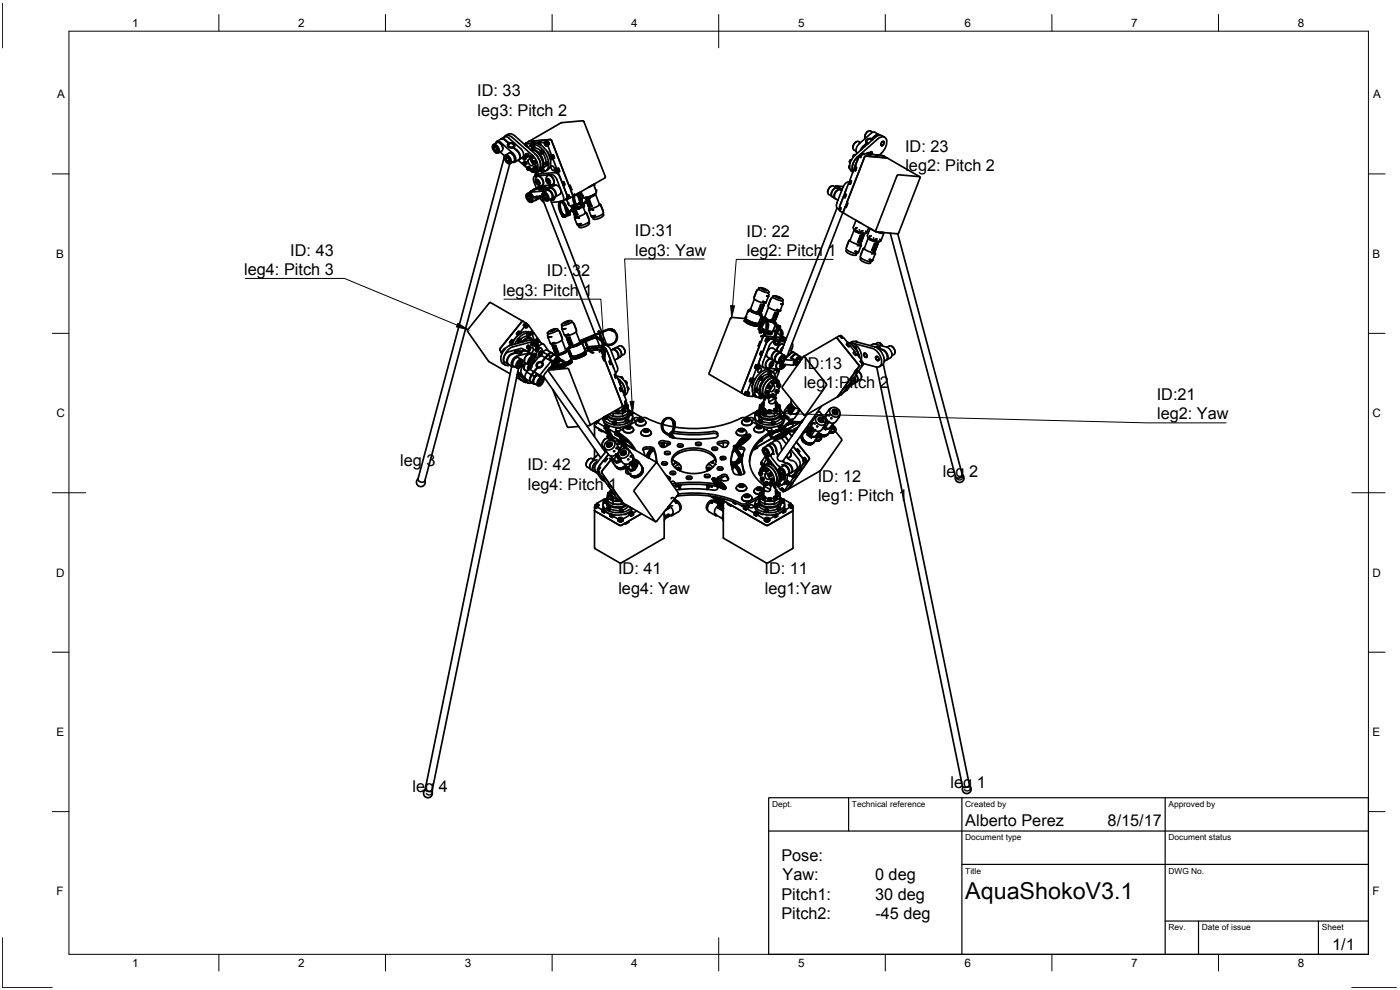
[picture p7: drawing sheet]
<svg xmlns="http://www.w3.org/2000/svg" width="420mm" height="297mm" viewBox="0 0 420 297" stroke-linecap="round" stroke-linejoin="round" font-family="sans-serif">
<defs><g id="words">
<text font-size="7" x="289.7" y="269.9">AquaShokoV3.1</text>
<g font-size="4.9">
<text x="143.2" y="28.9">ID: 33</text>
<text x="143.3" y="34.8">leg3: Pitch 2</text>
<text x="271.6" y="45.5">ID: 23</text>
<text x="271.7" y="51.3">leg2: Pitch 2</text>
<text x="190.5" y="70.9">ID:31</text>
<text x="224" y="71">ID: 22</text>
<text x="87.1" y="76.7">ID: 43</text>
<text x="190.6" y="76.7">leg3: Yaw</text>
<text x="224.1" y="76.8">leg2: Pitch 1</text>
<text x="73.3" y="82.5">leg4: Pitch 3</text>
<text x="164.1" y="82.9">ID: 32</text>
<text x="150.9" y="88.8">leg3: Pitch 1</text>
<text x="241.1" y="110.6">ID:13</text>
<text x="241.2" y="116.5">leg1:Pitch 2</text>
<text x="347.2" y="120">ID:21</text>
<text x="347.2" y="125.9">leg2: Yaw</text>
<text x="120.1" y="139.7">leg 3</text>
<text x="158.3" y="141">ID: 42</text>
<text x="282.9" y="143">leg 2</text>
<text x="158.4" y="146.9">leg4: Pitch 1</text>
<text x="245.4" y="144.6">ID: 12</text>
<text x="245.5" y="150.4">leg1: Pitch 1</text>
<text x="185.5" y="172.3">ID: 41</text>
<text x="229.5" y="172.3">ID: 11</text>
<text x="185.6" y="178.2">leg4: Yaw</text>
<text x="229.5" y="178.2">leg1:Yaw</text>
<text x="123.8" y="237.7">leg 4</text>
<text x="285.3" y="236.3">leg 1</text>
<text x="289.7" y="247.8">Alberto Perez</text>
<text x="332.4" y="247.8">8/15/17</text>
<text x="234.5" y="258.3">Pose:</text>
<text x="234.5" y="269.9">Pitch1:</text>
<text x="234.9" y="264.1">Yaw:</text>
<text x="262.6" y="264.1">0 deg</text>
<text x="262.6" y="269.9">30 deg</text>
<text x="234.5" y="275.8">Pitch2:</text>
<text x="262.7" y="275.8">-45 deg</text>
<text x="399.8" y="284.9">1/1</text>
</g>
<g font-size="3.5">
<text x="39.7" y="8.1">1</text>
<text x="89.5" y="8.1">2</text>
<text x="139.5" y="8.1">3</text>
<text x="189.4" y="8.1">4</text>
<text x="239.5" y="8.1">5</text>
<text x="289.4" y="8.1">6</text>
<text x="339.5" y="8.1">7</text>
<text x="389.5" y="8.1">8</text>
<text x="17.1" y="29.5">A</text>
<text x="412.1" y="29.5">A</text>
<text x="16.9" y="77.3">B</text>
<text x="411.9" y="77.3">B</text>
<text x="16.9" y="125.2">C</text>
<text x="411.9" y="125.2">C</text>
<text x="16.9" y="173">D</text>
<text x="411.9" y="173">D</text>
<text x="16.9" y="220.9">E</text>
<text x="411.9" y="220.9">E</text>
<text x="16.9" y="268.7">F</text>
<text x="411.9" y="268.7">F</text>
<text x="39.7" y="290.1">1</text>
<text x="89.5" y="290.1">2</text>
<text x="139.5" y="290.1">3</text>
<text x="189.4" y="290.1">4</text>
<text x="239.5" y="290.1">5</text>
<text x="289.4" y="290.1">6</text>
<text x="339.5" y="290.1">7</text>
<text x="389.5" y="290.1">8</text>
</g>
<g font-size="2.5">
<text x="231.7" y="242.1">Dept.</text>
<text x="255.7" y="242.1">Technical reference</text>
<text x="289.7" y="242.1">Created by</text>
<text x="350.7" y="242.1">Approved by</text>
<text x="289.7" y="252.1">Document type</text>
<text x="350.7" y="252.1">Document status</text>
<text x="289.7" y="262.1">Title</text>
<text x="350.7" y="262.1">DWG No.</text>
<text x="350.7" y="279.1">Rev.</text>
<text x="360.7" y="279.1">Date of issue</text>
<text x="396.7" y="279.1">Sheet</text>
</g>
</g></defs>
<g fill="none" stroke="#000" stroke-width=".51">
<path d="M175.3 36.6l6.3 16.3M175.3 36.6l-.4-.4-6.4 .6-9.8 5.7M260.5 39.4l-.8 .9-.2 .9M261.9 39.7a1.47 1.47 0 0 0-1.6-.1 1.47 1.47 0 0 0-.8 1.4l.1 .6M147.8 44.2v-.2a.63 .63 0 0 1 .3-.6 .63 .63 0 0 1 .7 0 1.59 1.59 0 0 1 .6 2.5l-.6-.1M148.1 43.6a1.5 1.5 0 0 1 1.3 2.2 1.5 1.5 0 0 1-1.3-2.2zM148.1 43.4l1.1-.6a1.68 1.68 0 0 1 1.4 2.5l-1.1 .6M148.2 44.5l.4 .7M148.6 45.2l.5 .2M148.7 45.8h.1M148.7 44.1l-.4-.1-.1 .6 .4 .6M148.7 43l.1-.1a.82 .82 0 0 1 .7-.6 .82 .82 0 0 1 .8 .5l3.6 3.1 .6 .9a1.06 1.06 0 0 1 .4 1.2 1.06 1.06 0 0 1-1.1 .7"/>
<path d="M148.8 44.2l-.5-.2-.1 .5M148.8 44.2l.4 .6M148.9 44.2l-.7 .4M149 44.3l.2 .3M149.2 44.8l-.1 .6M149.2 44.9l-.6 .3M149.3 45l-.2 .4M149.9 42.9l.6 .5 .4 1.2M150.1 45.6l1.4 1.2M150.4 41.7a1.02 1.02 0 0 1 1.3 .3M151.3 41.2a1.56 1.56 0 0 1 2.5 .1l6 5.3a4.1 4.1 0 0 1 1.3 4.6l-1 .4M151.4 47.3v-.1a.63 .63 0 0 1 .3-.6 .63 .63 0 0 1 .7 0 1.59 1.59 0 0 1 .6 2.5l-.7-.2"/>
<path d="M151.4 46.8l-25.9 96.8a1.14 1.14 0 0 0 .8 1 1.14 1.14 0 0 0 1.2-.4M151.4 41.1l-.9 .5M151.4 41.1l.9 .1 3.9 3.4 .9 1.3v1.1M151.5 42.1l1.1 .9a.99 .99 0 0 0 .2 1.2 .99 .99 0 0 0 1.2 .1 3.1 3.1 0 0 1 1.9 3.4l-.2 .2a1.78 1.78 0 0 0-.5-2.8M151.5 42l-.9-.4-1.5 .8M151.6 46.7a1.5 1.5 0 0 1 1.3 2.3 1.5 1.5 0 0 1-1.3-2.3zM151.7 42l1 .9a1 1 0 0 1 1.3 .1 1 1 0 0 1 .2 1.2M151.7 46.6l1-.7a1.68 1.68 0 0 1 1.5 2.5l-1.1 .7M151.7 40.7a1.96 1.96 0 0 1 2.9 .1l6 5.4a4 4 0 0 1 1.3 4.5l-.3 .3M151.8 47.7l.4 .7M152.2 48.4l.5 .1M152.3 47.3l-.4-.1-.1 .5 .4 .7"/>
<path d="M152.4 47.3l-.5-.1-.1 .5M152.4 47.3l.4 .7M152.4 43.2a1.11 1.11 0 0 1 1.3-.3 1.11 1.11 0 0 1 .7 1.1 1.11 1.11 0 0 1-1.3 .3 1.11 1.11 0 0 1-.7-1.1zM152.4 47.3l-.6 .4M152.6 47.5l.1 .3M152.7 43.3a.84 .84 0 0 1 .9-.2 .84 .84 0 0 1 .5 .8 .84 .84 0 0 1-.9 .2 .84 .84 0 0 1-.5-.8zM152.8 48l-.1 .5M152.8 48l-.6 .4M152.8 48.1l-.1 .4M153 49.1l-25.5 95.1M153.4 46l.9 .9 .2 .9M154.1 44.4l.1-.2 1 .9"/>
<path d="M155.5 48.1l2.6 2.3M155.6 48l-1.2 .7M156.8 47.3l-1 .6M156.9 47.3h.1M156.9 47.3h-.1M156.9 47.3l.1-.3 .5 .4v.4l-.3 .1M156.9 47.1l.4 .2 .2 .5-.5-.1zM157 47l.5-.2 .3 .3 .1 .5-.4 .3M157 48.9l.2-.3 .4 .2 .1 .7h-.3M157 47.5l.2 .2M157.1 48.7l.4 .2 .1 .5-.4-.1zM157.1 48.6l.5-.2 .4 .3v.5l-.4 .3"/>
<path d="M157.2 47.7h.1M157.2 47.3l-.2 .2 .3 .2M157.2 47.9h.1M157.2 47.3l.1 .2M157.2 47.3l-.2 .2M157.2 49l.3 .3M157.3 47.3v.1M157.3 47.5h-.3M157.3 47.5v.2M157.3 47.7h-.1M157.3 49.5h.1M157.4 48.9l-.2 .2 .3 .2"/>
<path d="M157.4 48.9l-.2 .1M157.4 48.9l.1 .4M157.4 48.9l-.2 .2M157.4 49l.1 .1M157.5 49.2v.1M157.5 46.9h.1M157.5 49.1l-.2 .2M157.6 46.9l.3 .5M157.6 43.4l.3 .4M157.6 43.4v.1M157.7 46.5v.1M157.7 46.5l.1-.2 .5 .4v.4h-.3"/>
<path d="M157.7 48.5h.1M157.7 46.4l.4 .1 .2 .6-.5-.1zM157.8 48.5l.3 .6M157.8 46.3l.5-.2 .3 .3 .1 .4-.4 .4M157.8 43.2l.3 .8M157.8 46.6v.2M157.8 46.6l.3 .1M157.8 46.6l.1 .2M157.8 43.6v.1M157.8 43l-.3 .2M157.8 43h.3M157.8 46.8l.2 .2"/>
<path d="M157.9 46.8l.1 .2M157.9 58.9v-.1a.63 .63 0 0 1 .3-.7 .63 .63 0 0 1 .7 .1 1.59 1.59 0 0 1 .6 2.5l-.7-.2M157.9 43.3h-.5h.4l.3 .6M157.9 47.4v.1M157.9 43.8h.1M158 47.1h.1M158 46.5l-.2 .1M158.1 50.5l.2-.4 .5 .5v.4h-.4M158.1 46.6v.1M158.1 46.7l.1 .2M158.1 43.7v.2M158.1 50.3l.5 .1 .1 .6-.5-.2z"/>
<path d="M158.1 58.3a1.5 1.5 0 0 1 1.3 2.3 1.5 1.5 0 0 1-1.3-2.3zM158.1 46.7l-.3 .1M158.2 46.9l-.2 .1M158.2 46.8v.1M158.2 50.2l.5-.2 .3 .3 .1 .4-.4 .4M158.2 50.5l.1 .3M158.2 50.5l.2-.1 .2 .3M158.2 50.5l.2 .3 .2-.1M158.2 59.1l.3 .8M158.2 59.1l.1-.2a.73 .73 0 0 1 .8 .1 .73 .73 0 0 1 .2 .8M158.2 59.1l.3 .7 .6 .3M158.2 50.5h.1"/>
<path d="M158.3 46.1l.4 .6M158.5 59.9l.6 .3M158.5 50.5l-.2 .3M158.6 50.7l-.3 .1M158.6 44.4a1.93 1.93 0 0 1 3.2-.5 6.1 6.1 0 0 1 2.5 6.9l-1.2 .7M158.7 42.5l-.9 .5M158.7 42.5l6.4-.6 .4 .1 6.4 16.6-.6-1.5 .3-.2-.5-1.3-.3 .2M158.7 47.8a1.28 1.28 0 0 1 1.1 1.9 1.28 1.28 0 0 1-1.1-1.9zM158.8 50l.3 .6M158.8 58.8l-.6 .3M158.8 58.9l-.3-.1-.3 .3M158.8 51l.8 .4"/>
<path d="M159 47.1l.2-.3 .4 .4v.5h-.3M159 46.9l.5 .2 .1 .5-.5-.1zM159.1 59.1l.2 .4M159.1 47.2l.1 .2M159.2 43.1v.5M159.1 47.2h.1M159.2 47.4l.2 .1M159.2 57.7l.1 .3M159.2 59.4l-.7 .5M159.2 47.8l.3 .8 .5 .6M159.3 43.6a2.74 2.74 0 0 1 4 .8 6 6 0 0 1 1.8 5.7l-.3 .5-1.1 .7M159.3 58l1 1.3 .6-.3 .1 .3"/>
<path d="M159.3 59.8l-.2 .3M159.3 59.8l-.2 .4M159.4 47.2l.1 .2M159.4 47.2h-.3M159.4 47.2l.1 .1M159.4 43.9h.1M159.4 51h.1M159.4 46.7l-.3 .1M159.4 46.7h.3l.3 .5-.4 .5M159.4 43.8l.2-.2 .5 .4v.4l-.3 .1M159.4 51l.2-.3 .5 .4v.5h-.3M159.4 45.1a3.9 3.9 0 0 1 3.2 5.2l-1.8 1.1"/>
<path d="M159.4 47.3l-.2 .1M159.4 43.7l.5 .1 .1 .6-.4-.1zM159.4 50.8l.5 .2 .1 .5-.4-.1zM159.5 47.4l-.1 .1M159.5 43.3h.1M159.5 43.6l.5-.2 .3 .3 .1 .5-.4 .3M159.5 50.7l.5-.2 .3 .3 .1 .5-.4 .3M159.5 57.3l-.5 .3M159.5 44l.1 .2M159.5 51l.3 .4 .1-.1M159.5 43.9l.1 .3M159.5 51l.1 .3"/>
<path d="M159.6 57.5l-1.4 .6M159.6 51.3l.3 .1M159.6 48.1l.4 .6-.3-.5M159.6 43.8l.2 .1M159.6 43.8l-.1 .1M159.6 43.8l-.1 .2M159.6 46.7h.1M159.7 51h-.2M159.7 51l.1 .1M159.7 48.4l.2 .2M159.7 51h.1M159.7 48.4l.1 .2"/>
<path d="M159.7 42.8v.2M159.7 48.3v.1M159.7 46.7l.3 .5M159.7 48.2v.2M159.8 48.3l-.1 .1M159.8 48.6h.1M159.8 43.2l-.2 .1h.2M159.8 51.1h.1M159.8 43.9l.1 .3M159.8 44.5l-.6 .4a3 3 0 0 1 3.3 2 2.96 2.96 0 0 1 0 3.8l-.8 .2M159.8 44l.1 .1M159.8 48.5v.1"/>
<path d="M159.8 51.1l.1 .3M159.9 43l.1 .1-.4-.1-.1 .2M159.9 51.2l-.3 .1M159.9 44.1l-.3 .1M159.9 44.5h-.1M159.9 44.2h-.3M159.9 43.2l-.3-.1-.1 .3M160 47.3h.1M160 48.6h.1M160 48.6l.2-.3 .5 .5v.4h-.4M160.1 43.5l.3 .5M160.1 57.2l-.9 .5 1.8-1-1.5 .6 .6-.1"/>
<path d="M160.1 50.6h.1M160.1 48.5l.4 .1 .1 .6-.4-.2zM160.1 57.2h.1M160.1 50.6l.3 .5M160.1 48.4l.5-.2 .4 .3 .1 .4-.5 .4M160.1 42.8l-.5 .2M160.2 48.8l.1 .2M160.2 48.8h.3l-.2 .2M160.2 44.4l1.2 .2 .9 .7 .3-.3M160.2 50.3l.2-.3 .3 .2 .2 .6h-.3M160.2 48.6h.1M160.2 48.6v.2"/>
<path d="M160.2 54.5l.8 1.9M160.2 48.6l.3 .3-.2 .1M160.2 50.1l.5 .1 .1 .6-.4-.1zM160.3 56.8l-1 .6M160.3 50l.5-.2 .3 .3 .1 .4-.4 .4M160.4 50.5h.3l-.2 .2M160.4 50.2l.3 .4zM160.4 52.9l1.3-.7 4.7-.4a1.96 1.96 0 0 1 1.7 1.5l2.1 5.7-.2 .6-1.2 .8M160.4 44v.1M160.4 51.2h.1M160.4 56.8l-.3 .1M160.5 48.9l-.2 .1"/>
<path d="M160.5 50.2l-.1 .3M160.5 50.8h.1M160.6 50.3h.1M160.7 51.6l.1 .3M160.7 50.4l-.3 .1M160.7 48.2h.1M160.7 48.2l.4 .6M160.8 51.5l.1 .1M160.8 51.5v.3M160.8 51.9l.1 .1M160.8 51.5l-.1 .1M160.8 51.8l.2 .2"/>
<path d="M160.9 52.1h.1M160.9 49.8l.3 .6M160.9 51.4l.3 .3-.2 .4-.5-.6M160.9 52.1l-.3 .2 .1 .4M160.9 53.9a1 1 0 0 1 .9 1.5 1 1 0 0 1-.9-1.5zM160.9 59v.7l-.2 .3M160.9 51.6l.1 .2M161 56.7l1-.1-.2 .3h.2l.6-.1a3.4 3.4 0 0 1 2.5-.4l-.8 .5h-.6M161 51.6l-.2 .3M161 59.3v.1M161 51.3l.1 .2M161 53.1a1.54 1.54 0 0 1 2 1.6 .9 .9 0 0 1-.5 1 .9 .9 0 0 1-1.1-.3l-.6-.9-.1-.7z"/>
<path d="M161 59l-.6 .3M161 51.8v.2M161 51.8l-.1 .2M161 48.8h.1M161.1 51.5a.68 .68 0 0 1 0 1l-.5-.2M161.2 52.1h.1M161.2 58.9v.5a.65 .65 0 0 1-.7 .7M161.2 50.4h.1M161.2 51.8v.3h-.3M161.2 42.9v.2M161.3 52.9a1.75 1.75 0 0 1 1.6 .9 1.75 1.75 0 0 1-.2 1.8M161.3 52.9h-.1"/>
<path d="M161.3 52.1l-.2 .1M161.3 54.1l-.4 .3M161.4 54.1h-.3l-.2 .3 .2 .5M161.4 54.1l.4 .7M161.4 51.3l-.1-.2 .1 .2M161.6 51.2l-.5 .3M161.6 51.2l-.1-.2 .8 .4M161.6 43.1l.3-.2 .3 .5M161.6 46.1l1.1 1.9M161.6 59.6l-.8 .5M161.6 54.7l-.5 .2M161.6 56l-1.4 .8"/>
<path d="M161.7 43.2h.1M161.7 42.6v.2M161.8 51.2l-.2 .4-.5-.1M161.8 43l.3 .4M161.8 43l-.1 .2M161.8 54.9l-.2 .3-.5-.3M161.8 54.9a.53 .53 0 0 0-.2-.7 .53 .53 0 0 0-.7 .2l.2 .5M161.9 56.7l1.8-.6a2.13 2.13 0 0 1-2 .7zM161.9 55.9l-.3 .1M161.9 43.1l-.2 .1M161.9 42.8l.5-.3-1.2 .4-1.4 .1 .5-.3-1.1 .4-1.4 .1 .5-.3-.6 .2M161.9 42.8l.4 .7v-.2"/>
<path d="M161.9 58.9h.1M161.9 58.9l-.3 .7M162 43.2v.1M162 42.7h.2M162 42.7l-.3 .1M162 43.3h.1M162 56.7l1.5-.5a1.41 1.41 0 0 1-1.5 .5zM162 43l-.3-.2-.1 .3M162.1 58.9l-.4 .7M162.1 59.4l1.1 1.3M162.2 56.5l-1.8 .3 2.1-1-1.4 .8M162.2 45.5l.2-.3 .3 .2 .2 .6-.3 .1"/>
<path d="M162.2 51v.1M162.2 58.9l-1.3 .1M162.2 58.9l.6 .1M162.2 45.3l.5 .1 .1 .6-.4-.1zM162.2 50.9l.5 .1 .1 .6-.4-.1zM162.3 50.8l-.1 .2M162.3 45.6l.3 .3M162.3 51.1l.3 .4M162.3 45.6h.1M162.3 51.1h.1M162.4 45.8l.2 .1M162.4 51.4l.2 .1"/>
<path d="M162.4 50.8a.43 .43 0 0 1 .5 .3 .43 .43 0 0 1-.3 .5M162.5 46.1h.1M162.5 51.6h.1M162.5 55.8l3.4-.3-1.4 .8-1 .2M162.5 58.9l16.1 41.4M162.6 59.1l-.8 .4M162.6 45.5h-.2v.3M162.6 45.5l.1 .3M162.6 45.6l-.2 .2M162.6 51.1l-.2 .3M162.6 45l.4 .1 .2 .4-.4 .6M162.7 45.8l-.1 .1"/>
<path d="M162.7 51.4l-.1 .1M162.7 51.3l-.3-.3v.4M162.7 51.3l-.1 .2M162.7 58.5v-.1a.63 .63 0 0 1 .3-.7 .63 .63 0 0 1 .7 .1 1.59 1.59 0 0 1 .6 2.5l-.7-.2M162.8 50.6l.4 .6-.4 .5M162.8 57.4l-3.5 .3M162.8 57.3l.2 .4M162.9 45.1h.1M162.9 50.6v.1M162.9 45.1l.3 .6M162.9 50.6l.3 .6M162.9 46l.7 1.3 .3 1.4"/>
<path d="M163 57.9a1.5 1.5 0 0 1 1.3 2.3 1.5 1.5 0 0 1-1.3-2.3zM163 57.7h.1M163.1 58.7l.3 .7M163.3 42.7l.4 1 .5 .1 .2-.2M163.5 56.4l.2-.3-1.5 .4M163.6 49l.2-.2 .4 .4v.4h-.3M163.6 49v.1M163.6 58.4l-.5 .3M163.6 48.9l.5 .1 .1 .6-.5-.1zM163.6 42.9l.2-.3 .5 .5v.4h-.3M163.6 58.4l-.2-.1-.3 .4M163.6 42.9h.1"/>
<path d="M163.7 48.8l.5-.2 .3 .3 .1 .5-.4 .3M163.7 56.8l.2 .4M163.7 42.8l.4 .1 .2 .6-.5-.2zM163.7 49.2l.1 .2h.3M163.7 49.2l.2 .3 .2-.1M163.8 43l.1 .2M163.8 49.5l-.4 .7-.9 .5M163.8 42.4h.6l.3 .4 .2 .5-.5 .3 1.2 3.1 .5-.3 .3 1-.5 .3 1.2 3 .5-.3 .4 1-.5 .3 1.2 3.1 .5-.3 .4 1-.5 .2 1.2 3.1 .5-.3 .2 .6M163.8 42.4l-.5 .3-1.4 .1M163.8 42.4v.3l.6-.1 .3 .4-.1 .3M163.9 42.9l-.1 .1zM163.9 49.1l-.2 .1"/>
<path d="M163.9 49.6v.1M163.9 58.7l.2 .3M164 49.1l-.3 .1M164 49.1l.1 .3M164 49.1v.2M164 49.3l-.2 .1M164 57.1l-1 .6M164 59l-.6 .4M164.1 57.1a1.68 1.68 0 0 1 1.4 2.5l-1.1 .6M164.1 43l.1 .2M164.1 43h-.3M164.1 43v.1"/>
<path d="M164.1 54.1v-.2a.61 .61 0 0 1 .7 .1 .61 .61 0 0 1 .2 .6M164.1 54.1l.2 .6M164.1 53.6a1 1 0 0 1 .9 1.5 1 1 0 0 1-.9-1.5zM164.1 43.1l-.2 .1M164.1 43.2h-.2M164.1 45.4l.5 .4 .1 .7M164.2 43.2h-.3M164.2 59.4l-.3 .3-.5-.3M164.2 52.8a1.55 1.55 0 0 1 2 1.6 1 1 0 0 1-.7 1.1 1 1 0 0 1-1.2-.6l-.4-1zM164.2 59.3l-.3 .4-.5-.3M164.2 59.3a.73 .73 0 0 0-.3-.7 .73 .73 0 0 0-.8-.1l.3 .9M164.2 48.7l.4 .5"/>
<path d="M164.3 43.5l.2 .1M164.3 42.5h.1M164.3 56.9a1.98 1.98 0 0 1 1.5 2.7l-.5 .1M164.3 52.7a1.71 1.71 0 0 1 1.7 .7 1.71 1.71 0 0 1 0 1.9M164.3 56.4l-1.6 .9M164.4 42.5l.3 .6M164.5 56.3h.8M164.5 53.8l-.4 .3M164.6 53.8h-.3l-.2 .3 .2 .6M164.6 43.3l-.4 .2M164.6 53.8l.4 .7M164.6 49.2v.1"/>
<path d="M164.8 57.2h.1M164.8 54.4l-.5 .3M164.9 57.2l.7 .9 .2 .8M165 54.6l-.2 .3-.5-.2M165.1 47.5l.5 .4 .3-.2M165.1 56.4a1.88 1.88 0 0 1 1.3 2.8M165.1 59.8l15.5 39.7M165.2 47l.2-.3 .3 .2 .2 .6h-.3M165.3 46.8l.4 .1 .1 .6-.4-.1zM165.3 56.3a1.82 1.82 0 0 1 1.2 2.8l1.5-.8M165.3 47l.1 .3M165.4 47l.3 .1v.2h-.2"/>
<path d="M165.4 47l.1 .3M165.4 46.6v.1M165.5 46.6l-.2 .1M165.5 46.9l-.2 .1M165.5 47.5h.1M165.6 46.7l-.5-.2-.2 .3M165.6 47l-.2 .3M165.7 47.2l-.3 .1M165.8 46.5l.4 .6-.4 .5M165.9 47.5l.2 .1M165.9 46.5h.1M165.9 46.5l.3 .6"/>
<path d="M165.9 55.5h.8l-1.4 .8M166 55.3l-.1 .1M166.1 59.9v.1M166.2 47.1h.1M166.4 59.2l-.2 .6-.4 .3M166.4 59.2l-.7 .4M166.5 50.7l-.4-.7-.5-.2a.72 .72 0 0 0-.1 .9 .72 .72 0 0 0 .9 .3M166.5 59.2l-.3 .7M166.7 55.5a1.88 1.88 0 0 1 1.3 2.8M166.8 51l.2-.3 .3 .2 .1 .6-.3 .1M166.8 50.8l-.4 .2 .3 .7 .5 .2 .3-.2M166.8 50.5l-.4 .3"/>
<path d="M166.8 50.8l.5 .1 .1 .6-.5-.1zM166.9 51.1l.1 .2M166.9 51.1l.4 .1v.2l-.3-.1M167 50.6l-.1 .1M167 50.9l-.1 .2zM167.1 51.5v.1M167.1 50.7l-.5-.1-.1 .2M167.1 53.9l-.2-.5a1.82 1.82 0 0 0-1.5-1l-4.7 .4a1.05 1.05 0 0 0-.5 1.7M167.1 53.9l2 5.3v.7l-.3 .5M167.2 51.1l-.2 .2M167.3 51.3h-.3M167.4 50.5l.4 .7-.4 .4"/>
<path d="M167.4 51.5l.2 .1M167.4 50.6h.1M167.5 50.6l.3 .5M167.8 51.1v.1M168.7 54.8l.3 .7M168.8 54.9l.2 .5M169 54.6l.3 .4v.3l-.3 .3 .2 .1M169 54.6h.1M169.1 54.6l.3 .6M169.4 55.2h.1M169.9 59.7l.1 .1M170 59.8l.7 1.6"/>
<path d="M170.1 59.4l.2 .1M170.2 59l.1 .1M170.2 58.7l.1 .1M170.2 58.8a.42 .42 0 0 1 .4 .4 .42 .42 0 0 1-.4 .4M170.2 58.8l.3 .6-.2 .2-.2-.1M170.2 59h.1M170.3 59.6l-.6 .3M170.3 59.1l.1 .2M170.3 59.1l-.2 .3 .2 .1M170.4 59.3l-.1 .2M170.4 59.4l-.1 .1M170.6 58.7l.3 .3-.1 .5"/>
<path d="M170.6 58.6l.3 .6M170.7 59.5l-.2 .1M171.1 55.6v.7l.5 .6M171.8 59l-.9 .5 .1-.4M171.9 58.9l-.1 .1M171.9 58.5v.2M171.9 58.7l.2 1.8 .8 1.7M172.4 58.7l.6-.3zM172.4 58.2a4.8 4.8 0 0 0 .8 3.8M172.5 58.3a4.5 4.5 0 0 0 .8 3.6v.1M172.9 58.3l1 1.8M173.2 58.1l.9 1.4"/>
<path d="M173.4 58.1l1 1.9M173.7 57.9l-.3 .2M173.9 57.8l.4 .9M174.1 59.5l.2 .5M174.2 58.7l.5 1.2-.1 .4-.2-.3M174.4 57.6l.5 1.4M174.8 58.7l.1 .3M174.9 59l.7 .3M175.5 59.3l.1 .2M175.6 59.5l.3 .6-.1-.1h.2M175.6 59.4a4.3 4.3 0 0 0 3.1-1.2l1.2 3.2M175.8 59.3h.1"/>
<path d="M175.8 59.3h-.2M176.4 59.5l-1.5 1.7M176.6 60l.3-.1 .8 2M176.9 56.1h-.1M177.1 59.3l-.2 .1M177.1 59.5l-.2 .1M177.8 55.5l-.9 .6M177.9 58.5l-2.1 .8M177.9 55.4l-1.4 .8M178 58.5h.1M178.2 55.5l-.1-.2 .4 .9M178.5 56.2l.5 1.2"/>
<path d="M178.5 58.2l-1.3 .7-1.4 .4M178.7 58.3v-.2l-.7 .4M178.8 57.1l.2 .3M179 57.4l-.3 .7M181.7 52.9l-.1 .4-9.2 5.4M248.7 58.3l.9 .5M249.4 55.9l-.8 .9-.2 .9M249.8 59.1l.8 .5M250.8 56.4a2.09 2.09 0 0 0-1.3 2.2M250.9 55.8l2.2 .2M250.9 55.8l-.2 .3M251 56.3l-.9-.5a1.68 1.68 0 0 0-1.4 2.5"/>
<path d="M251 55.8l1.7 .9-.8 .1M251.1 56.3a1.88 1.88 0 0 0-1.3 2.8M251.8 56.3h-.7l.8 .5M251.9 56.8a1.82 1.82 0 0 0-1.2 2.8M252.1 56.9a1.88 1.88 0 0 0-1.4 2.7l.8 .5M252.7 56.7h.1M252.7 56.8l-.6 .1 .5 .3M253.8 58.3l-.4 .6M253.8 58.3h.1M253.8 58.3l-.3 .4 .2 .5-.2 .1M253.8 58.7v.2M254 56.7l-1.8 4.8"/>
<path d="M254.7 54.5l.3 .1M254.8 54.6a2 2 0 0 0-1.7 1.5l-2 4.8M254.8 50.2h.1M255 49.7l-.2 .4 .2 .4M255 49.7l-.2 .4M255 54.8v.1M255.3 48l-.4 .6M255.3 54.2l-.3 .6M255.3 54.3h.1M255.4 54.2l-.4 .5 .2 .5h-.1M255.4 54.7l-.1 .2M255.5 47.9l-.4 .3-.1 .6"/>
<path d="M255.9 51.6h.1M256 47v.1M256.2 51.1l-.3 .5M256.2 51.1l-.3 .6M256.3 45l.6 .4M256.3 46.4l-.3 .6M256.5 50.8h.1M256.7 46.5l-.6 .1-.1 .6M256.9 50.2l-.3 .6M256.9 50.2h.1M256.9 49.3l-.6 1.7M256.9 50.2l-.3 .4 .2 .5-.2 .1"/>
<path d="M257 42.6l-.7 .5-.3 1.2M257 50.7l-.1 .2M257.3 48.3l-.8 1.5-.1 1M257.3 48h.1M257.3 48l.3-.5-.3 .7M258.2 42.8a1.44 1.44 0 0 0-1.5-.1 1.44 1.44 0 0 0-.7 1.4l.3 .9M258.4 46.2l-.3 .6M258.5 46.7l-.2 .6-.5-.3-.6 1.3-.6 1.7 .5 .3-.4 1-.5-.3-1.2 3 .6 .3-.4 1-.5-.3-1.2 3.1 .5 .3-.4 1-.5-.3-1.2 3 .5 .3-.2 .6M258.5 46.6v.2M258.9 46v.2M259 46.3l-.5 .4M259 46.3a.5 .5 0 0 0-.7 .1 .5 .5 0 0 0 .1 .7l-.2 .1"/>
<path d="M259 46.3h.4l-.5-.3 2.5 .5-.5-.3 1.4 .2 .5 .3h.7l-.5-.3 1.4 .1 1.9 .9M259.2 44l-.7 .9M259.8 46.8l6.5 .6M259.9 46.8l-.5 .4-6.3 16.3 .5-1.4M259.9 46.1l1.1-.1 .9 .3M260.1 43.1v-.2l-1.3 1.2-.6 1M260.4 45.8h.1M260.4 45.8l-.2 .2M260.6 46.3l.4 .2M260.7 45.8l.2 .1 .7-.4 .2 .7M260.7 45.8l-.5 .2M260.9 46.2l.1 .2"/>
<path d="M261 46.4h-.1M261 46l.6-.4 .1 .6M261.7 42.1a.79 .79 0 0 0-1.1-.3 .79 .79 0 0 0-.3 1l.4 .1M261.7 41.7l.2 .2a1.07 1.07 0 0 0-1.3-.3 1.07 1.07 0 0 0-.6 1.3l.5 .2-.3-.1-1 1M262.7 46.5l.4 .2M263 46.4v.2M263.8 40.4l-1.5-.8-.6 .2-3.9 3.4a1.87 1.87 0 0 0-.5 2.8M263.9 40.5a1.07 1.07 0 0 0-1.3 .2l-1.1 1a1 1 0 0 0-1.2 0 1 1 0 0 0-.2 1.2M263.9 46.5a4.5 4.5 0 0 0 1.9-5 1.55 1.55 0 0 0-2.4 .2l-6 5.4a4.2 4.2 0 0 0-1.4 4.3 4.3 4.3 0 0 1 2.2-4.9M264.1 40.6l-.4-.2a2.86 2.86 0 0 0-2 1.4M264.6 42.7l.5-.2 .2 .3-.2 .6-.5 .2-.2-.3zM264.6 42.6l.5-.2a.76 .76 0 0 1 .1 .9 .76 .76 0 0 1-.8 .3v-.5z"/>
<path d="M264.9 43.6h-.1M264.9 43.6h-.6M265 46.7l.2 .2M265 46.7h-.3M265.5 41.2a1.94 1.94 0 0 0-2.9 .1l-6 5.3a4 4 0 0 0-1.3 4.6l.6 .4M266.3 47.4l9.7 5.6M269.2 52.8l-6.4 16.4M269.2 52.8l.4-.4 6.4 .6 .1 .2-6.3 16.6M160.7 60l-1.1 .7M165.2 60l.6 .1M168 60.5l-2.5 .2M168.1 60.4a3.1 3.1 0 0 0 .2 3.8l.3 .4"/>
<path d="M168.4 60.6l.9 1 .5 1.4M168.5 60.3l-.4 .2M168.6 64.6v.1M168.6 64.7h.6M168.7 64.7l.1 .1M168.8 64.8v.1M168.9 64.9l.1 .1M169 65v.1M169 65l.1 .1M169 64.5l-.4 .1M169 64.6l-.4 .1M169 64.5v.1"/>
<path d="M169 64.6h.1M169 64.3h.1M169 64.3v.1M169 64.3l.1 .1M169.1 64.4l.1 .1M169.1 64.5h.1M169.2 65.1h.1M169.2 65.1v.1M169.2 64.7l-.4 .1M169.2 64.7l-.4 .2M169.2 64.5l.1 .2M169.2 64.8h.1"/>
<path d="M169.2 64.9h-.4M169.3 64.7h.1M169.3 64.8l-.1 .1M169.3 64.8l.1 .1M169.3 64.6l.1 .1M169.4 64.6v.1M169.4 64.9l-.4 .1M169.4 65l-.4 .1M169.4 64.9v.1M169.4 64.9l.1 .1M169.4 64.7h.1M169.5 64.8h.1"/>
<path d="M169.5 64.7v.1M169.5 64.7h.1M169.6 65l-.4 .2 .4-.2M169.6 65h.1M169.6 65h-.2M169.7 63l.3 .8M169.8 65h-.2M169.9 61.9l.8 1.6 .3 .3M169.9 61.9l-.5-1.1-.6-.5a.98 .98 0 0 0-.7 1.5l.3 1.5 .6 1.2M170 63l.3 1.1M170 64.2v.1M170 62.9l.4 1.2"/>
<path d="M170 63.9v.3M170 63.7v.2M170.1 62.9l.6 1.1M170.1 62.9l-.1 .1M170.3 64.1h-.1M170.3 62.8l-.2-.3a3.2 3.2 0 0 0-1.4-2 2.42 2.42 0 0 0-.1 3l.4 .9M170.3 64.1l-.7 .7M170.3 62.8l.7 1.1M170.5 63.9h-.1M170.5 61.1l.2 .3M170.7 61.4l.4 .3 1.4-.1M170.7 64l-.7 .7h-.4"/>
<path d="M170.7 63.9v.1M170.7 64l.1 .3M170.7 64.1l-.7 .8-.8 .3M170.9 64.6h-.7M170.9 63.7l1.7-1.8-1.6 1.9M170.9 63.9l.2 .4-.2 .3M171 63.9v.6M171.4 61.9l.3 .7M171.5 61.7h-.2l.2 .3 1.1-.1M171.6 62.5h.1M171.7 61.7h-.2M171.7 61.7l.8-.2-1 .2"/>
<path d="M171.8 62.5l-.1 .1M172 62.8h.3M172 62.7v.1M172 62.7h.2M172 62.9l.1 .1M172 62.8h.1M172 62.9h.1M172 62.7h.3M172.1 62.9h-.1M172.1 62.9v.1M172.1 62.9h.1M172.1 62h.1"/>
<path d="M172.2 62.6h.1M172.2 62.6h-.1M172.2 62.5v.1M172.2 63.2l.2 .3M172.2 62l-1.5 1.6M172.2 63.2h.1M172.2 62.7l.1 .1M172.3 63.2v.2M172.3 63.2h.1M172.3 62.7v.1M172.3 62.7h-.1M172.3 62.4l.3-.1 .8 2.1"/>
<path d="M172.3 63.4h.1M172.3 62.9h-.2M172.3 62.9l.1 .1M172.3 63h-.2M172.3 63.1l.2 .3M172.4 62.9h-.3M172.4 63.1h-.2M172.4 63.2l.1 .1M172.4 63.1l.2 .3M172.4 63.4h.1M172.4 63.7l.2 .3M172.4 63.7h.1"/>
<path d="M172.4 63.1l-.2 .1M172.4 63.2h.1M172.4 63.2l.1 .2M172.4 64.5l-.6-1.6 .8 2.2M172.4 64.5h.1M172.5 61.5l-.8 .2M172.5 63.2v.1M172.5 63.3l-.1 .2M172.5 63.4l-.1 .1M172.6 63.9h.1M172.5 64h.2M172.5 63.3v.1"/>
<path d="M172.5 63.3h.1M172.5 65.4l.6 1.8 .2 .1M172.6 63.6h.1M172.5 63.4h.1M172.6 63.5l-.4 .1h.4M172.6 64.9l-.1 .5M172.6 64.2v.1M172.6 64.2l.2 .1M172.6 65.4h-.1M172.6 63.4h.1M172.6 64.1l.3 .2M172.6 63.7h-.2"/>
<path d="M172.6 63.8l.1 .2M172.6 64.3l.1 .1M172.6 63.7l.1 .1M172.7 63.8h-.1M172.7 64.4l-.1 .1M172.7 64.2v.1M172.7 64.3l.2 .1M172.7 64l-.1 .1M172.7 64.4h.1M172.7 64h.1M172.7 62h.1M172.8 64.3v.1"/>
<path d="M172.9 62.2h-.1M172.9 62.2l.2 .2M172.9 64.4h-.1M172.9 64.3v.1M172.9 64.4l-.3 .1M173 62.4l.4-.1zM173.2 62.5h.1M173.2 62.1l-.3 .1M173.2 62.1l-.4 .1M173.2 62.1h.1M173.2 62.1l.1 .1M173.3 62.2l-.4 .1"/>
<path d="M173.3 67.3h.1M173.3 62.2h.1M173.3 62.2l.1 .1M173.4 62l.1 .2M173.4 62.6h.1M173.4 64.4l-1 .1M173.4 64.4h-1M173.4 62v.1M173.4 62l.1 .1M173.4 62.3l.1 .1M173.4 62.7h.1M173.6 62.2h-.1"/>
<path d="M173.6 62.2h.1M173.6 62.4l-.4 .2M173.6 62.5l-.4 .1M173.6 62.4v.1M173.6 62.4l-.5 .1M173.6 62.5h.1M173.6 62.2l.1 .1M173.7 61l-.8 .4M173.7 61h.1M173.7 62.5l-.4 .1M173.8 62.3h.1M173.7 62.5h.1"/>
<path d="M173.7 61l.4-.2-1.2 .6M173.8 62.3v.1M173.8 62.5l-.4 .1h.4M173.8 62.5v.1M173.8 62.6h.1M173.9 60.1l.1 .5M173.9 62.5l-.4 .2M174 60.6l.3 .7M174.1 67.2l-.2 .1M174.1 62.5l-.2 .1M174.1 60.8l-1.1 .6M174.2 61.1l-1.1 .5"/>
<path d="M174.3 60.5l.4 1M174.3 61.4v.5M174.3 60.4v.1M174.3 61.3l-.1 .1M174.3 62.4l-.4 .1M174.3 60.6l.1 .1M174.3 60l.6 1.1a.63 .63 0 0 1 .2 1l-.6 .1M174.5 60.8l-.1 .1M174.5 61.6v.1M174.6 60.4l.4 .8M174.7 61.4l-.1 .2M174.9 61.5l-.6-1.1 .3 1.2-.8 .7"/>
<path d="M174.9 61.5l.2 .3M174.9 61.5l-1 .9M174.9 61.7l.2 .1M175 61.8l-.7 .6M175 61.8h.1M175 61.2l.4 .5-.2 .3M175 62.1l.7 1.8M175.1 61.3l1.8-1.9-1.7 2M175.6 63.7l.3 .1M175.7 63.8a3.4 3.4 0 0 1-3.1 1.2M175.9 60v.1M175.9 63.8l.8 1.9"/>
<path d="M175.9 63.8l1 2.4-.1 .3-1.1 .7-1.4 .5h-.8l-.2-.4M176.1 60.5l.8 2.1M176.1 60.5l.6 1.5M176.2 60.3l.3 .1M176.3 60.3h.1M176.3 60.3h-.1M176.3 60.5h.1M176.3 60.5v.1M176.3 60.6h.1M176.4 60.6l.3 .3M176.4 60.1h.1M176.5 60.3h-.1"/>
<path d="M176.5 60.3h.1M176.5 60.3v.1M176.5 60.2l-.1 .1M176.5 60.7l.1 .2M176.6 60.4l-.3 .1M176.6 60.4h.1M176.6 60.5l-.3 .1M176.6 60.6h.1M176.6 66.7l.3 .2-.1 .3-1.1 .7-1.6 .4-.3-.2 .1-.3M176.6 60.4l-.2 .1M176.6 60.6l-.2 .1M176.6 60.7l.1 .1"/>
<path d="M176.6 60.9h.1M176.6 61.3l.2 .1M176.6 60.6h-.2M176.6 60.7h.1M176.6 60.7l.1 .2M176.7 60.7h-.1M176.7 60.8v.1M176.7 61h.1M176.7 60.6v.1M176.7 60.7v.1M176.7 60.6l.1 .1M176.7 60.9v.1"/>
<path d="M176.7 61.5l.2 .1M176.7 60.9l.1 .1M176.7 60.9h.1M176.7 60.7l.1 .3M176.8 62.9l.5 1.8 .4 .2M176.8 60.7v.3M176.8 62.9h.1M176.8 61h.1M176.8 61.1h-.3h.3M176.8 62.4l-.1 .6M176.8 61v.1M176.8 61.4h.1"/>
<path d="M176.8 61.7l.1 .2M176.8 61.7l.3 .1M176.8 61.9v.1M176.8 61l-.3 .1M176.8 61.5h.1M176.8 61.5h-.1M176.9 61.2l-.3 .1M176.9 61.3v.2M176.9 61.4l-.1 .1M176.9 61.9h.1M176.9 61.7l.2 .1M176.9 61.7h-.1"/>
<path d="M176.9 61.3v.3M176.9 61.2v.1M176.9 61.3h.1M176.9 61.9h-.1M176.9 61.8l.1 .1M176.9 61.5v.1M177 61.9h.1M177.1 61.8v.1M177.1 61.9h.1M177.1 61.9l.1 .1M177.1 62h-.3M177.7 61.9l-1 .1"/>
<path d="M178.3 64.8h-.1M178.3 64.8h-.2M179.9 61.2l.3 .2M179.9 61.3a3.4 3.4 0 0 1-3.1 1.2M180.2 61.4l.7 1.9M180.2 61.4l.9 2.4-.1 .3-2.4 1.1-.8 .1-.3-.4M180.8 64.2l.1 .1M180.9 64.3l.3 .2-.2 .3-1.1 .7-1.5 .3-.4-.1 .1-.4M251.2 60.9l-.2 .8a1.1 1.1 0 0 0 .9 1.1M251.2 62.4l-16.9 43.4a1.58 1.58 0 0 0-1.8-.2 1.58 1.58 0 0 0-.8 1.5l.1 .7 .9 .7M251.9 62.9h.1M252 62.1v.4"/>
<path d="M252.2 63l.1 .4 .8 .5M252.2 62.3l-.3 .6M252.2 62.3l-.3 .6 .2 .4M252.3 62.8l-.1 .2M252.9 63.8l-16.9 43.6h-.3M253.1 63.5l.1 .4M253.1 63.9l9.8 5.7M254.2 60.7v.7l-.5 .6M254.2 75.1l-.3 .1 .1 .3 1.4 .9 1.4 .2 .2-.2-.1-.3M254.2 60.7l.3 .2-.5 1.4-.4-.2M254.2 75v.1M254.9 72.2l-.8 1.8"/>
<path d="M254.9 72.2l-1 2.3 .1 .4 2.4 1.1 .8 .1 .4-.5M255.2 72.1a3.6 3.6 0 0 0 3.1 1.2v.5M255.2 72l-.3 .2M256.3 69l.1-.2a5 5 0 0 0 3.1 1.3l-1.3 3.3M256.3 69l-1.2 3.2M256.3 69a4.3 4.3 0 0 0 3.1 1.2M256.6 69h.1M256.8 75.6h.1M256.8 68.4h.1M256.9 66.1l-.8 2.1 .5 .8M257.2 66.2l1.2 .8M257.4 72.7l.8-2h1l-.8 2.1"/>
<path d="M257.4 72.7l1 .1M257.8 72.4l-.1 .2M257.8 72.4l-.1 .3 .2-.2M257.8 72.4l-.1 .3M257.8 72.6h.1M257.9 72.3h.1M257.9 68.9h.1M257.9 69h.1M257.9 72.5h.1M257.9 72.5v.2M257.9 71.8h.1M257.9 71.9l.3 .1"/>
<path d="M257.9 71.8l.3 .1M257.9 72.4l-.2 .2M257.9 72.4h.1M258 72.4l-.3 .2M258 72.4l-.1 .3M258 72.1l-.1 .2M258 71.8l.3 .1M258 72.1l-.2 .2 .2-.3 .1 .2M258 71.6h.1M258 72.2h.1M258 72.1l.1 .1M258 71.5v.1"/>
<path d="M258 72.1v.2M258 71.6l.2 .1M258 71.5l.3 .2M258 72.1v.1M258.1 72.2h-.1M258.1 72l-.3 .1 .1 .2M258.1 72h.1M258.1 71.6h.3M258.1 72.2l-.2 .1M258.2 71.5h.1M258.2 71.5v-.3h.2l-.2 .3M258.2 71.8h.1"/>
<path d="M258.2 71.7l.1 .1zM258.2 71.9v.1M258.2 73.7h.1M258.3 72h.1M258.3 73.7l-.6 1.8-.3 .1M258.3 71.9l-.1 .1M258.3 71.9h.1M258.3 71.3l-.1 .2M258.3 71.7h.1M258.3 71.4h.1M258.3 72.3h.1M258.3 71.9v.1"/>
<path d="M258.3 71.3h.1M258.3 71l.3-.2-.1 .3M258.3 71.3v.1M258.4 71.4h-.1M258.4 71.3v.1M258.4 71.3l-.1 .1M258.4 71.2l-.3 .1 .1 .2M258.4 71.2h.1M258.4 72.1l-.1 .2M258.4 72.1h.2l-.2 .2M258.5 70.8l-.2 .2M258.5 70.8l-.2 .3 .3-.2"/>
<path d="M258.5 70.8l-.2 .3M258.5 71.1h.1M258.5 77.4l-.4 .2 .1 .4 1 .6 1.7 .4 .4-.1-.2-.3M258.5 71.9h.1M258.5 71v.1M258.5 71.9v.1M258.5 72.2h-.1M258.5 72.1v.1M258.5 70.9v.2M258.5 72h.1M258.5 72l-.1 .1M258.6 70.9l-.1 .2"/>
<path d="M258.6 71.7l-.1 .2M258.6 71.9h.1M258.6 72.1l-.1 .1M258.6 71.7h.2l-.2 .3M258.6 71.7v.3M258.6 72v.1M258.6 70.8l-.3 .2M258.6 71.6h.1M258.7 71.8l-.1 .1M258.7 71.7h-.1M258.8 69.2h.1M258.8 71.1h.1"/>
<path d="M258.8 71.2h.1M258.8 71.4l-.1 .1 .2-.1M258.8 71.4h.1M258.8 71.4l-.1 .1M258.9 71.2h-.1M258.9 71.4l-.2 .2M258.9 71.3l-.3 .2M258.9 71.3h.1M258.9 70.9h.1M258.9 70.9l-.1 .2M258.9 71.3l-.3 .1 .1 .2M258.9 71.3v.1"/>
<path d="M258.9 71v.1M258.9 70.9v.2M258.9 71l.1 .1M258.9 71.1h.1M259 71.1h-.1M259 70.9v.2M259 70.9h-.1M259 71.1l-.1 .1M259.1 74.6l-.7 1.9M259.1 74.6l-.9 2.4 .1 .3 1 .6 1.4 .5 .9 .1 .2-.4M259.2 70.8l-.8 2M259.4 74.5a3.4 3.4 0 0 0 3.1 1.2"/>
<path d="M259.4 74.4l-.3 .2M259.8 69.3h.1M259.8 69.5h.1M260.6 71.2v.3M260.6 71.2a5 5 0 0 0 3.2 1.3l-1.4 3.3M260.7 68.3l-.6 1.6-.5 .2-1.5-.4-1.5-.7 1.2 .6 1.5 .4M260.8 71.4l1.3 .7 1.4 .4M261 78h.1M261.1 78h.1M261.1 70.8h.1M261.1 68.5l-.8 2.2 .5 .7M261.2 78.5l-.1 .1"/>
<path d="M261.5 68.7l1 .6M261.6 78.1h.1M261.7 78.1h.1M261.9 75v.1M261.9 75v.1l.3-.1M262 75h.1M262.1 74.8l-.2 .2M262.1 75.1v.1M262.1 74.8h.1M262.1 74.7v.1M262.1 74.8l-.1 .2M262.1 75.1h.1"/>
<path d="M262.1 74.5h.2M262.1 74.5v.2M262.2 71.4h.1M262.2 74.5l-.1 .3M262.2 74.5h.2l-.2 .3M262.2 75l-.1 .1M262.1 74.3h.1M262.2 74.9v.1M262.2 74.3l.3 .1M262.2 74.2l.3 .1M262.2 74.8l-.2 .2M262.2 74.8l-.1 .4 .1-.3"/>
<path d="M262.2 74.8h.1M262.2 74.5v.3M262.3 74.5l-.1 .2M262.3 74.5v.2M262.3 74.5h.1M262.3 74v.1M262.3 74.1h.2M262.3 74.6h.1M262.3 74h.3M262.4 73.7l.3-.1-.1 .4zM262.4 74.2l.1 .1M262.5 74.1v.1"/>
<path d="M262.5 74.1v.3M262.5 74.1h.1M262.5 73.9h.1M262.5 75.6v.6M262.5 76.2h.1M262.5 76.2l-.8 1.9M262.5 73.5h.1M262.5 74.3v.1M262.5 74.3h.1M262.5 73.5l.1 .1M262.6 74.3h.1M262.6 74.3v.1"/>
<path d="M262.6 74h.1M262.6 73.7v.2zM262.6 74v.1M262.6 73.7v.2M262.6 74.5h.3l-.2 .3zM262.6 73.6h-.2v.3M262.6 73.6h.1M262.7 73.2l-.2 .3M262.7 73.2h.1M262.7 73.2l-.1 .2M262.7 74.6h.1M262.7 73.5v.1"/>
<path d="M262.7 73.5h.1M262.7 73.4l-.2 .1M262.7 73.3h.1M262.7 73.3l-.1 .1M262.7 73.3v.3l.1-.2M262.8 73.3l-.1 .1M262.8 74.6h.1M262.8 74.6l-.2 .1M262.8 74.3h.1M262.8 73.4l-.1 .1M262.8 73.3v.1M262.8 69.1l.2 .5 6.3 .5"/>
<path d="M262.9 74.5l-.3 .3M262.9 73.9v.1M262.9 74.1h.1M262.9 74.1l-.1 .3M262.9 74.2h.1M262.9 74.2l-.1 .1M262.9 73.9h.1M262.9 73.9l.2-.1zM263 74.2l-.2 .1M263 73.9h.1M263 74.1l-.3 .3 .3-.2M263 74.1v.1"/>
<path d="M263 71.7h.1M263 73.5h.1M263 73.7h.1M263 73.6h.1M263 73.6v.1M263.1 73.7h.1M263.1 73.7l-.2 .2M263.1 73.5h.1M263.1 73.8v.1M263.1 73.9h-.1M263.1 73.7v.2M263.1 69.6l1.7 .4 .5-.1-.1-.1"/>
<path d="M263.1 73.9l-.1 .1-.1-.1M263.2 73.3h.1M263.2 73.3l-.1 .2M263.2 73.5h.1M263.2 73.3l.1 .2M263.3 73.6l-.3 .1M263.3 73.5l-.1 .1M263.3 69.6l1.7 .3M263.4 73.2l-.8 2zM263.5 73.2l-1.1-.1-.7 2 .9 .1M263.7 72.7a4.3 4.3 0 0 1-3.1-1.2l-1.3 3.1M264.1 71.8h.1"/>
<path d="M264.1 71.9h.1M264.1 69.7l.9 .1-.5-.1M265.3 69.9l-1.1 2.5-1.6-.1-1.8-.9M267.2 70l19.6 73M269.4 70.1l19.4 72.3M269.8 69.8l-.5 .3M155.5 99.6l-.3 .6M155.5 99.6v.1M155.8 99.6l.3 .2M155.8 99.6l-.4 .2-.2 .5M156 100l.1 .1M156 100l-.3 .4"/>
<path d="M156 99.5l.1 .2M156.2 99.6l.4 .3M156.9 96.4l-.4 .1-6.3 8M156.9 96.4l-9.7-5.6-.4 .1-6.5 8.3 6.4 9.3M156.9 96.4l.9 .5M157.4 97.1l-.4 .5 .6 .3-1.4 1.7-.6-.3-.6 .9 .5 .3-1.4 1.7-.5-.3-.7 .9 .5 .2-.5 .7M157.5 98l.2 .1M157.6 97l-.3 .7 .3-.7 .6 .2M157.6 97v.1M157.6 98l-.1 .1M157.8 97.8l.1 .1M157.8 97.7h.1"/>
<path d="M157.8 97.4l.3-.2 .2 .3-.5 .6-.1-.3zM157.9 97.6l.2 .2M157.9 97l.1 .1M157.9 97l-.4 .1M158 97.5l.1 .1v.2M158 97.5l.1 .1M158.1 97.8l-.2 .1M158.2 97.5l-.1 .3M158.2 97.5l-.2-.1-.2 .4M158.3 97.4l1.5 1.8-.6 .7M158.3 97.4v.1M158.3 97.4l-.2-.2-.5 .4v.4h.4"/>
<path d="M158.4 99.6l.4-.1 .2 .4M158.4 100l-.3 .6M158.4 100h.1M158.6 97.6l-.6 .8h-.3l-.1-.5M159.3 100l.1 .1M159.4 99.9h.1M159.4 100l.1 .1M159.4 99.5l.3-.1 .2 .3M159.4 99.8l.2 .2M159.5 99.7l.2 .1-.1 .2M159.5 99.7l.2 .1M159.6 99.4h.2"/>
<path d="M159.7 99.8l-.1 .2M159.7 99.8l-.1-.1-.2 .3M159.8 99.6l1.6 1.9-.7 .8M160.2 99.8l-.5 .7M164.5 99.6l1.5-.8 .8-.2 .6 .2-.4 .5-1.6 .7-1.1 .1zM165 99.4l1.6-.6-.9 .6zM167.3 99.1l.1 .1M167.3 99.2l.6 .2 .9 2.5-1.6 1-1.4 .4-.5-.2M168 99.6l.7 1.9M168.7 97.1l1.6-.8 1.1-.1 .3 .2-.4 .4-1.8 .8h-.9zM168.8 98.7l.8 1.9M168.8 97.7l.1 .1"/>
<path d="M168.8 98.7h.1M168.9 97.7l-.3 .5 .1 .5M169.2 96.9l1.6-.5-.9 .5zM171.5 96.6l.1 .2M171.5 96.7l.6 .2 .9 2.6-2.2 1.1h-1.3M172.2 97.1l.7 1.9M172.9 99.6l1.1 2.8M179.6 99.4h.2l.2 .4M179.6 99.5l.1 .4M179.7 99.5l.1 .3M179.7 99.7h.1M179.7 99.7l.1 .2-5.9 2.4"/>
<path d="M179.7 99.7l.1 .1M179.8 99.8h.1M179.8 99.8l.1 .3M179.8 99.9l-5.7 2.4 .1 .2 1.2-.5M180 99.8l.2 .5M180.7 99.8l1.3 3.4M182 99l-2 .8M183 98.8l.1-.1zM183 98.8l-1 .1M183 99l-.9 .2-2 .8M183 98.8l-3 1.1M183.1 98.7l.1 .1"/>
<path d="M183.1 98.7h.2M183.2 99l-.1 .1M183.2 99h.2M183.2 98.8h.1M183.2 98.8l.2 .1M183.3 98.8h.1M183.3 99l.1 .1M183.4 99.1h.2M183.5 98.7l.1 .1M183.5 98.7v.1M183.5 98.7l-.1 .2M183.5 98.8l-.1 .1"/>
<path d="M183.5 98.8h.2M183.6 99.1l-.1 .1M183.6 99.1l.2 .2-.1-.2M183.6 98.8v.1M183.7 98.9l.1 .1M183.8 99.2l.3 .2M183.8 98.9v.1M183.8 98.9h-.1M183.8 98.9l.2 .1M183.9 98.9l.1 .1M184 99.3l.1 .1M184 99l.2 .1"/>
<path d="M184 99l.1 .1M184 99v.1M184.1 99.4l.1 .1M184.2 99.1l.1 .2M184.2 99.1h.1M184.2 99l.1 .1M184.2 99.4a2.29 2.29 0 0 1-.4 3.8 2.29 2.29 0 0 1-3.3-2v-.1M184.3 99.1h-.1M184.3 99.1l.1 .1M184.3 99.2l.2 .2M184.3 99.2a2.42 2.42 0 0 1-.2 4 2.42 2.42 0 0 1-3.6-1.6M184.4 99.5a2.26 2.26 0 0 1 .1 3.1 2.26 2.26 0 0 1-3.1 .3"/>
<path d="M223.4 96.3h.1M223.4 96.4v-.1a5 5 0 0 0 4 1.4l-1.1 .1M223.5 96.1l.3 .4 1.3 .7 1.6 .4 .7-.1M223.5 95.9l.3 .4 1.3 .6 1.6 .5 .8-.1M223.5 96l.2 .4 1.7 .8 1.5 .4 .5-.2M223.6 96.3l1.6 1 1.9 .4-2.1-.5zM223.6 96.1l1.5 .9 2.1 .5-1.9-.4-1.6-.9M223.6 95.8l.3 .5 1.3 .7 1.7 .4 .6-.2M223.7 95.6l-4.1-.4-.3 .2-6.5 16.5 .1 .4M223.7 95.9l1.5 .9 2.1 .5-1.9-.4zM223.7 95.6v.2l.4 .4 1.5 .7 1.4 .3 .6-.1-.6 .2-1.5-.4-1.5-.7-.4-.5M223.8 95.1l-.1 .3a5.4 5.4 0 0 0 4 1.6"/>
<path d="M223.8 95.7l1.2 .8 1.9 .6M224.1 96.9l2.3 .8 .7 .1 .3-.2M224.9 93.1l.8 .6M224.9 93.1h.2M225.1 93l.8 .6 1.7 .6-1.4-.4-1-.7M225.1 93h.1M225.1 92.9l.1 .2M225.1 92.9l.2-.2 .5 .5 1.4 .6M225.1 93.1v.1M225.1 93.1h.1M225.2 92.8l-.7 .3-.6 1.8a.77 .77 0 0 0 .3 1.1l.5 .2a4.8 4.8 0 0 0 3 .8M225.8 93.7h.1"/>
<path d="M225.8 93.7l1.9 .6M226.4 89.7l-1.1 3M226.9 97.9h.1M227 93.7l.2 .1M227 93.5l.2 .1M227.1 87.3l-.7 1.9M227.3 97.8v.1M227.5 97.3h.1M227.6 86.5l.7-.2 1 .3 1.1 .5 .4 .6-.5 .1-1.2-.3-1.1-.5zM227.7 98.7l-.1 .1M227.7 98.6l.3 .4-.2-.2M227.7 98.7v.1"/>
<path d="M227.7 98.5v.1M227.7 98.6l.3 .5M227.7 93.7l1.4 1.6M227.8 86.8l-.6 .2-.9 2.6 1.6 1 1.4 .3 .5-.1M227.8 98.4l.2 .3M227.8 86.8l-.1 .1M227.8 96.8l.4 .3M227.8 98.5l.2 .4M227.8 98.3v.1M227.8 98.8l.2 .2M227.8 96.7l-.1 .3M227.9 98.2l.2 .3"/>
<path d="M227.9 98.3l.1 .4M227.9 98.6l.1 .1M227.9 98.1v.1M228 98.4l.1 .1M228 98.1l.1 .3M228 98.7h.1M228 96.2v.1M228 93.4h.1M228 97.5l-.1 .4M228 97.5l-.1 .4 .3 .3M228.1 98.1v.2M228.1 98.5h.1"/>
<path d="M228.1 93.2h.1M228.1 93.1h.3M228.1 93.1v.1M228.2 92.7v.1M228.2 93.1h.2M228.2 93.3h.1M228.2 92.7l.3 .1M228.2 92.9v.1M228.2 93h.2M228.2 92.9h.2M228.2 92.6v.1M228.2 94.3h.1"/>
<path d="M228.2 92.8h.1M228.2 93.2v.1M228.2 92.5v.2M228.2 92.9h.3M228.2 92.7h.1M228.2 92.5v.1M228.3 92.6l-.1 .1M228.3 92.7h.1M228.3 94.2l.2 .1M228.3 92.6h.1M228.3 92.5h.1M228.3 92.5h-.1"/>
<path d="M228.3 91.3l1 .1-.8 2-1-.1zM228.3 94.2h.1M228.3 94.2l-.1 .1M228.3 92.6v.1M228.3 94.1l-.1 .2M228.3 94.1l.3 .6M228.4 92.5h-.2M228.4 93.1h.1M228.4 93.9l-.5 .1M228.4 92.5h.1M228.4 96.7l-.4 .8M228.4 93.1l-.4 .3"/>
<path d="M228.4 92.5l-.1 .1M228.4 92.7h.1M228.4 92.5l-.1 .2M228.4 92.5h.2l-.1 .3M228.4 92.4h.1M228.4 99.3l1.2 .5zM228.4 99.2l1.2 .5M228.4 92.9v.1M228.4 92.4h.3M228.4 99.4l1.1 .5-1.1-.5M228.4 92.3h.3M228.4 95.1l-.7 1.9"/>
<path d="M228.4 92.3v.1M228.4 92.3h.1M228.4 93h.1M228.5 99l1.1 .6zM228.5 92.7h-.1M228.5 92.9l-.1 .1M228.5 92.3l.2 .1M228.5 92.6v.1M228.5 92.9h.1M228.5 92.7h.1M228.5 97.3l-.6 2.5M228.5 92.9v.1"/>
<path d="M228.5 92.1h.1M228.5 94.3h.1M228.5 94.3v.1M228.5 92.8h.1M228.5 92.2h.2M228.5 86.5l1.1 .2 .5 .5-1-.3zM228.5 94.3l-.2 .2M228.5 92.5l-.2 .1M228.5 92.5h.1M228.5 98.6l1.3 .6M228.6 97.3l-.6 2.6M228.6 92.1h.1"/>
<path d="M228.7 96.9l-.1 .4M228.7 92.1h.1M228.7 91.9l-.2 .2M228.7 91.9l-.1 .2M228.7 91.9h.2M228.7 91.6v.2M228.7 91.5l.3 .1M228.8 91.5h.1M228.8 91.7h.1M228.8 92.1l-.1 .1M228.8 91.6h.1M228.8 91.6l-.1 .2 .2-.2"/>
<path d="M228.8 91.5h.3M228.8 95.7l.1 .4M228.8 91.9h.1M228.8 91.9l-.2 .2M228.9 96.1l-.4 1.2M228.9 91.7h-.1M228.9 91.6v.1M228.9 91.6l-.1 .1h.1M228.9 95.4l-1.6-1.8 1.5 1.9-.4 1.2M228.9 97.5l-.5 2.5M228.9 91.6h.1M229 95.5l-.4 1.4"/>
<path d="M229 95.5l.2-.3 .6 .2 .2 .2-.2 .4M229 90.7h.2M229 90.7h.1M229.1 95.8l.9 1.2M229.1 95.8h.1M229.1 95.9h.1M229.2 95.7l.9 1.2 .5 .2-.3-.6M229.2 97.2l-.2 .3M229.2 97v.1M229.2 95.9l-.3 1.1M229.3 95.5v.2M229.3 91.4l-.8 2"/>
<path d="M229.3 95.5h.1M229.3 96l-.4 .9M229.3 95.6v.1M229.3 95.2l-.3 .1-.2 .4M229.3 95.6l-.2 .2M229.3 95.2l.6 .2M229.3 96.1l-.3 .9M229.5 90.9l-1.2 3.2M229.5 90.8h.1M229.5 95.1v.1M229.5 95.1l.1 .2M229.6 96.3l-.4 .8"/>
<path d="M229.6 95.7h.1M229.6 95.7h-.3M229.6 95.6v.3M229.6 90.8h.1M229.6 95.6v.2l.7 .7M229.7 95.6h.1M229.7 99.5l-1.2-.5 1.2 .5M229.7 90.8h.1M229.8 99.3l-1.3-.5 1.2 .6M229.8 90.8h.1M229.8 95.4h.1M229.8 96.1l.4 .1"/>
<path d="M229.8 96v.1M229.8 99.1l-1.2-.6 1.2 .6M229.9 95.9l1.9 .7M230 95.6l1.5 .6M230 99.9l1.4 .2zM230 98.2h.1M230 97.2h.1M230 99.9l1 .2 .7-.2M230 97.3h.1M230 98.1a2.99 2.99 0 0 1-1.6 2.7M230 99.8l1.2 .3 .5-.2M230 97.5v.3"/>
<path d="M230 97.5l.1 .1M230 97.9h.1M230 98.1v.1M230 97.1v.1M230.1 97.2v.3M230.1 97.2l-.1 .1M230.1 97.8l-.1 .4M230.1 97.8l-.1 .1M230.1 99.7l1 .2M230.1 98.1l.5 .1M230.1 98.1a3.8 3.8 0 0 1-1.5 2.9l-.3-.1M230.2 97.9l.3 .1"/>
<path d="M230.2 97.7l.4 .2M230.2 97.2v.1M230.2 97.9v.1M230.2 97.1v.1M230.2 97.7v.2M230.2 96.9v.1M230.2 99.5l1.3 .2M230.2 97.6l.4 .1M230.2 98h.3M230.2 97.4l.4 .1M230.2 97l.4 .2M230.2 97l.3 .2"/>
<path d="M230.2 97.6h.1M230.2 98v.1M230.2 97.4v.2M230.2 97.7h.1M230.2 97.6v.1M230.2 99.4l1.1 .3 .5-.2M230.2 97.4h.1M230.2 96.1l1.7 .6-2-.8 2 .8M230.3 99.3l1.1 .2M230.3 99.2l1.7 .2-.8 .1zM230.5 88.9l-.7 1.9M230.5 87.8l.2 .5-.1 .6"/>
<path d="M230.5 98.2a4.1 4.1 0 0 1-1.5 2.9M230.6 97.2v.2l-.4-.2M230.6 97.8v.2M230.6 97.2h-.1M230.6 98.1v.1M230.6 97.5v.2M230.6 97.8v.1M230.6 97.5h.1M230.6 97.4h.1M230.6 97.7v.1M230.7 92.2l-1.2 2.9M231.1 99.9h.3"/>
<path d="M231.2 96.1l.2 .1M231.3 95.9l.2 .2M231.4 89.7l-.8 1.9M231.4 99.9h-.3M231.7 99.7l-.1 .2-1.5-.2 1.1 .2 .5-.1M231.7 99.8h.1M231.8 99.6l-.5 .1-1.1-.2 1.3 .2M231.8 99.5v.1M231.9 96.8h.1M231.9 88.9l.7-.1 1.1 .3 1 .5 .3 .5-.5 .2-1.4-.4-1.1-.7zM232 96.1l1.3 1.6M232 89.3l-.5 .2-.9 2.5 1.7 1 1.3 .4 .5-.2"/>
<path d="M232 99.3l.8 .4M232 89.2v.1M232.3 95.7v.1M232.4 95.5h.1M232.4 95.5l-.1 .1M232.4 95.6h.1M232.4 95.5h.2M232.4 95.5h.3M232.4 95.4h.1M232.4 95.2h.1M232.4 95.4l.3 .1M232.5 95.3h.2"/>
<path d="M232.5 95.6v.1M232.5 95.7h-.2M232.5 95.1v.1M232.5 95.7h.1M232.5 95.1h.1M232.5 95.7l-.1 .1M232.5 96.7l.2 .2M232.5 95.8h-.2M232.5 96.6h.1M232.5 93.7l-.7 2.1M232.6 93.7l1 .1-.8 2.1 .7-2M232.6 95.2h.1"/>
<path d="M232.6 96.6l-.2 .2M232.6 96.5l.2 .7M232.6 95.6l-.1 .2M232.6 94.9l-.1 .4M232.6 94.9h.1M232.6 96.6h-.1M232.6 95.1v.1M232.6 95.6h.1M232.6 95.2l.2-.3v.3M232.6 94.9l-.2 .3M232.6 94.9l-.1 .2M232.6 96.3l-.5 .1"/>
<path d="M232.6 95.5v.1M232.7 95.4v.1M232.7 94.7l-.1 .1M232.7 94.7l.3 .1h-.3M232.7 97.6l-.7 1.8M232.7 95.4h.1M232.7 95.5h.1M232.7 94.7l.3 .1M232.7 96.8h.1M232.7 95.1l-.1 .1M232.7 95h.1M232.7 94.5h.1"/>
<path d="M232.8 99.7a5 5 0 0 0-.4 3.6l.3 .1a3.2 3.2 0 0 0 1.7-2.8M232.8 95.8h-1h1M232.7 95.1h.1M232.8 95.1l-.1 .1M232.8 95.4l-.1 .1M232.8 94.5l-.1 .1M232.8 95.2h.1M232.8 95.3h-.1M232.8 88.9l1 .3 .6 .4-1.1-.2zM232.8 96.8l-.2 .1M232.8 95.2h-.2M232.8 94.9h-.2"/>
<path d="M232.8 99.9l-.2 .5M232.8 94.9h.1M232.8 94.5h.1M232.8 99.4v.3M232.8 94.6h.1M232.8 99.4v.5M232.8 97.2h.1M232.9 94.5l.1 .1M232.9 94.3l-.1 .3M233 94.6h.1M232.9 94.2l.1 .1M233 94l-.1 .2"/>
<path d="M233 93.9h.3M233 94.6h-.2M233 93.9v.1M233 94.1h.1M233 94h.1M233.1 94.3h.1M233.1 94.4l-.2 .2M233.1 98.4l-.3 1M233.1 94.3v.1M233.1 94h.1M233.1 94v.2M233.1 94.3l-.3 .3"/>
<path d="M233.1 98.6l-.2 .8M233.1 94l-.1 .1M233.1 98.5l.1 .1M233.2 97.9l-.1 .5M233.2 94l-.1 .2M233.2 97.9l-.1 .6M233.2 94l-.3 .2M233.2 99.4h-.1M233.2 97.9l.4-.2 .6 .2v.3M233.2 99.9a4.5 4.5 0 0 0-.3 3.3M233.3 93.1h.1M233.3 93.1l.1 .1"/>
<path d="M233.3 93.9l-.1 .1M233.4 98.2v.1M233.4 98.1l1 1.3 .4 .2M233.4 99.6l-.2 .3 1.1 .5M233.5 98l-.2 .3 .9 .8 .1 .5M233.5 98v.1M233.5 98.4l-.4 1M233.5 97.9h.1M233.6 98.5l-.3 .9h-.2M233.8 93.4l-1.4 3.3 .2-.1M233.8 93.2h.1M233.8 98.7l-.4 .9"/>
<path d="M233.8 98.2l1 1.3M233.9 98.1h-.4M233.9 98.1v.2M233.9 98.1l-.1 .2M233.9 98.1h.1M234.1 98.5h.1M234.1 97.9l-.5-.3-.4 .3-1.7-1.8 1.6 1.9M234.2 98.2l-.1 .3M234.3 100h.1M234.3 99.7h.1M234.3 99.9v.1M234.3 99.6v.3"/>
<path d="M234.3 99.9v.3M234.4 99.5l.4 .2M234.4 99.7l.1 .1M234.4 99.7l.4 .1M234.4 99.5v.2M234.4 99.4v.1M234.4 99.5l.4 .1M234.4 99.5h.1M234.4 99.8v.2M234.4 99.8l.4 .2M234.4 99.8l.5 .1M234.7 90.3l.3 .4-.2 .6"/>
<path d="M234.7 90.3v.1M234.7 91.3h.1M234.8 91.3l-.6 1.7-.3 .2M234.8 99.8h.1M234.8 99.6v.2M234.8 99.6v.1M234.8 99.9v.2M234.8 99.8v.1M234.9 99.9l-.1 .1M146.7 108.5l6.4 3.7M150.1 105.1l.5 1M150.1 105.1l.6 .8"/>
<path d="M150.2 104.5l-.1 .5M151.1 105l-.1 .5M151.5 104.7l-.5 .6 .4-.5M151.6 104.6l-.5 .4M153 109.6l-.3 .1M153.4 103.2l.1 .1M153.4 109.8l.2 .2M153.4 103l.1 .5M153.4 102.2l-.3 .7 .3-.7 .7 .2-.6 .4 .2 .4a.47 .47 0 0 1-.2-.6 .47 .47 0 0 1 .6-.2M153.5 103.2h-.1M153.6 109.9l-26 126.9M153.6 102.9l.1 .2"/>
<path d="M153.7 102.7l.1 .2M153.7 102.7l-.1 .2M153.7 103.1h.1M153.8 103l-.1 .1M153.9 102.7h-.2M154 102.1v.2M154.2 102.2h-.1M154.5 105.3a1.37 1.37 0 0 1 2 .7 1.37 1.37 0 0 1-2-.7zM154.7 105.8a2.51 2.51 0 0 0-2.4 3.3l.2 .2M154.7 105.8v.2M154.8 105.4l.7-.1 .8 .4a.95 .95 0 0 1-1.5-.3zM154.8 107.4l-.8 .9-.2 .8"/>
<path d="M155.1 113.3l2.2 1.3M155.2 100.2h.1M155.2 112.4l1.3 1.7M155.3 102.2h.1M155.4 111.5l.6 .8-.5-.3 .4 .6M155.4 111.4l2.1 3M155.5 100.6h.1M155.5 100.4v.2M155.6 102.6l-.3 .4M155.6 101.6l-.3 .6M155.6 110.4l-25.9 126.9M155.6 101.6h.1"/>
<path d="M155.6 109l-.1 .2M155.7 108.3a.67 .67 0 0 1 1.1 0 1.6 1.6 0 0 1-1.5 2 1.46 1.46 0 0 1 .4-2zM155.7 108.8l-.1 .2 .7 .4M155.7 100.2h.1M155.7 112.1l.5 .4-.1-.1M155.8 100.1l.1 .2M155.8 102.3l.1 .1M155.9 102l.3-.2 .1 .2-.4 .6-.2-.2zM155.9 102.2h-.1M155.9 100l.2 .1zM155.9 112.6a3.3 3.3 0 0 1 1.7 1.9l-.5-.3 .2 .4M155.9 102.1l.2 .2"/>
<path d="M155.9 102.1h.3M155.9 102.1l-.1 .2M156 110.3h-.1M156 102.6h.1M156.1 112.5h-.2M156.1 108.5l.4 .2M156.1 108.5l-.2 .1M156.1 108.5a.88 .88 0 0 0-.4 1.4l.5-.3 .3-.9M156.2 102.1l-.2-.1 .2 .1-.3 .3M156.2 105.4l-1.4-.2-.3 .3 .2 .3M156.2 102.1l-.3 .3M156.2 101.7l-.5-.2-.3 .3-.1 .5 .4 .3"/>
<path d="M156.2 100v.1M156.2 100a.44 .44 0 0 0-.6 0 .44 .44 0 0 0-.1 .6M156.2 100a.4 .4 0 0 0-.5 0 .4 .4 0 0 0-.1 .5M156.2 104.6l-3.5 .9a2.18 2.18 0 0 0-1.2 3.1l.9 .6M156.3 104.6h.5M156.3 102l-.1-.3-.4 .2-.1 .7h.3M156.3 109.4l-.5 .5-.4-.4M156.4 112.1l1.9 2.7M156.5 108.7l-.2 .7M156.6 107.9l-1.1-.6a1.68 1.68 0 0 0-1.4 2.5l1 .6M156.8 104.6l1 .6M156.9 108.7v-.1a.63 .63 0 0 0-.3-.7 .63 .63 0 0 0-.7 .1 1.59 1.59 0 0 0-.6 2.5l.6-.2"/>
<path d="M156.9 109.8l-.3 .5a1.82 1.82 0 0 0-.1 1.8M157.3 114.4l.1 .1M157.3 114.6h.2M157.4 114.6l.3 .1M157.4 109.3l-.5 .6M157.5 109.2a1.37 1.37 0 0 0 .1 1.9M157.5 114.4l1 .6M157.6 114.5l.4 .2M157.7 114.5l.1 .2h.2M157.7 109.2a1.09 1.09 0 0 0-.5 1.2 1.09 1.09 0 0 0 1 .8l.7-.3 .5-.6 .2-1.1M157.9 105.3l-.4-.2-1.3 .3M158.1 109.1l-1.4 .4"/>
<path d="M158.1 111.6a1.57 1.57 0 0 0-.2 2.2l1.4 .8M158.2 104.5l.3 .2M158.3 106.5l-.8 .8-.1 .9M158.3 114.7a.84 .84 0 0 0 1.3 0M158.4 100.9l-1.3 .3-.8 .6M158.4 106.4l-.1 .1M158.4 103.7l-.3 .6M158.4 103.7h.1M158.5 111.1l-.4 .6 1.4 .8M158.5 105.6l.5-1.1 .8-.2 .2 .9-.6 .9M158.5 110.4l.3 .3 .4-.3M158.6 100.7l.1 .1"/>
<path d="M158.6 105.2l.3-.5-.3 .6M158.6 104.4l.1 .1M158.6 100.6h.1M158.6 104.3l.2 .1M158.6 104.3l.1 .2M158.6 100.4l.4-.2 .1 .2-.5 .6-.1-.2zM158.6 104l.4-.2 .1 .3-.5 .6-.1-.3zM158.7 101v.1M158.7 100.5l.2 .2M158.7 101l.6 .5M158.7 104.9l.1 .1M158.7 104.1l-.1 .1"/>
<path d="M158.7 100.5h.3M158.7 100.5l-.1 .2M158.7 110.2l.5 .2M158.7 104.1l.3 .1M158.8 104.1l.2 .1M158.8 104.1l-.2 .2M158.8 101h-.1M158.8 104.8v.2M158.8 104.4l-.1 .1M158.8 104.8h.1M158.9 104.8l-.3 .3 .2-.1M159 104.2l-.2 .2"/>
<path d="M159 100.5l-.3 .3M159 100.5l-.2-.1 .2 .1-.3 .3M159 109.6l.4 .3M159 100.2l-.5-.3-.3 .3-.1 .5 .4 .3M159 103.8l-.6-.1-.3 .4 .1 .4M159 110.8l1.2 .7M159.1 100.4h.1M159.1 106.3l1.1 .6M159.1 100.4l-.2-.3-.5 .4v.5h.3M159.1 106.3a1.68 1.68 0 0 0-1.4 2.5l1 .7M159.1 104v.1M159.1 104l-.2-.2-.4 .4v.4h.3"/>
<path d="M159.2 106l-1.6-.8-1.3 .3 .2 .5-.5 .1a2.57 2.57 0 0 0-2.8 .4 2.57 2.57 0 0 0-.8 2.6l1.4 .9M159.2 108.1l-.1 .1M159.2 107.9l.7 .6M159.3 107.4a.67 .67 0 0 1 1.1-.1 1.6 1.6 0 0 1-1.5 2.1 1.46 1.46 0 0 1 .4-2zM159.3 104.4l-.2 .7-.5 .5M159.3 107.8l.4-.3a.72 .72 0 0 1 .4 .9 .72 .72 0 0 1-.7 .5h-.3l-.1-.4zM159.4 109.9l-.2 .5-.5 .3-.2-.3M159.4 109.9l-.2-.4-.3 .1-.4 .7M159.4 109.8l-.2 .6M159.4 109.8v-.1a.61 .61 0 0 0-.7 0 .61 .61 0 0 0-.2 .7M159.5 109.4a.9 .9 0 0 1-.1 1 .9 .9 0 0 1-1 .3v-.5l.4-.7M159.5 114.8l.5 .2"/>
<path d="M159.5 100.3l.3-.4v-.4l-.4 .1-.2 .5a3.1 3.1 0 0 0-4.5 1.3l-1.1 2.1M159.5 100.3h.1M159.5 112.4a1.47 1.47 0 0 0-.1 2.2M159.5 106.6a.68 .68 0 0 0-.9-.7l-3.6 1a2.26 2.26 0 0 0-1.2 3l.7 .1M159.5 107.6l.6 .2-.2 .7M159.5 100.2v.1M159.5 109.3l-.1 .1M159.6 100l-.2 .1M159.6 100l-.1 .1M159.7 112.6a1.5 1.5 0 0 0 .5 2.5M159.7 102.7l-.3 .6M159.8 102.7h-.1"/>
<path d="M159.8 115l.8 .2M159.8 106.7h.1M159.9 102a1.6 1.6 0 0 0-2.7-.1l-.7 .8M159.9 103.4l.1 .1M159.9 108.5l-.5 .4-.4-.4M159.9 103.1l.4-.2 .1 .2-.5 .6-.1-.2zM160 103.3h-.1M160 103.2l.2 .2M160 102.7l.3 .1M160 102.7l-.3 .1-.3 .4 .4 .5M160 102.1a1.98 1.98 0 0 0-3.1 .5M160 102.1l.8 .4-.3-.2"/>
<path d="M160 102.1l-.9-.1-6.1 1.6a4.2 4.2 0 0 0-2.4 5.3l1.1 .7M160.1 101.9l.3 .2M160.1 101.9l-.3 .1M160.1 102.2l.3-.1 .1 .2M160.1 106.1l-.3 .6M160.2 106.1h-.1M160.2 102a1.93 1.93 0 0 0-1.1-2 1.93 1.93 0 0 0-2.3 .4l-1.5 1.5-.8 1.4M160.2 103.4l-.2 .1M160.2 102h.2l.3 .3zM160.2 103.1l.1 .1M160.2 103.1v.3M160.2 102.2l.3 .2"/>
<path d="M160.2 103.1l-.2 .4M160.2 107l.3-.7a.42 .42 0 0 1 .3 .5 .42 .42 0 0 1-.4 .3h.1M160.3 106.8l.3 .1M160.4 106.8l.2 .1M160.4 102.1h.1M160.4 103.1h.1M160.4 103.6h.1M160.4 106.6v.1M160.4 103.1l-.1-.3-.4 .2-.2 .5 .4 .2M160.5 107.7v-.1a.63 .63 0 0 0-.3-.7 .63 .63 0 0 0-.8 .1 1.59 1.59 0 0 0-.6 2.5l.6-.1M160.5 113l-.6 1.5a.63 .63 0 0 0 .7 .7M160.5 107.1h.1"/>
<path d="M160.5 106.6l.2 .1M160.5 106.5l.2 .2M160.5 106.5l-.1 .3M160.5 102.4h.1M160.5 102.3h.1M160.5 106.5l.1 .4-.3-.1M160.6 107l.1 .1M160.6 105v.1M160.7 107.1l.1 .1M160.7 106.7l-.1 .2M160.7 106.3l-.5-.2-.4 .6M160.7 102.1l.1 .4h.3"/>
<path d="M160.7 103l-.3 .6M160.8 102.5h-.1M160.8 106.5h.1M160.8 106.5a.41 .41 0 0 0-.5-.1 .41 .41 0 0 0-.2 .5M160.9 102.2l.1 .1M160.9 102.1h.1M160.9 102.2l.4-.3-.3 .4M160.9 104.4l-.3 .6M161 101.9l.3-.2 .1 .2-.4 .6-.2-.2zM161 103.7v.1M161 104.4l-.1 .1M161 101.8l.3-.2 .1 .3"/>
<path d="M161 103.8l.1 .1M161 103.4l.3-.2 .2 .2-.5 .6-.2-.2zM161 102l.2 .2M161 112.7l-.7 .9-.2 .8M161 103.6l.3-.2v.3M161 103.6v.2M161 103l.4 .2M161 103.6h.1M161 103l-.3 .1-.2 .4 .4 .6M161.1 103.5l.2 .2M161.1 102.5h.1M161.1 112.7h-.1"/>
<path d="M161.1 103.4l.2 .1-.2 .4M161.1 105.1l.1 .1M161.1 105.2l.2 .1M161.2 105.5l-.4 .8M161.2 104.8l.3-.2 .2 .3-.5 .6-.2-.3zM161.2 105.2l.1 .1M161.2 105l.3 .1M161.2 101.6l.1 .1M161.2 105v.2M161.2 102.2l-.2 .1M161.2 109a.94 .94 0 0 1 1.7-.1 .94 .94 0 0 1-.9 1.4 .78 .78 0 0 1-.9-.3 .78 .78 0 0 1 .1-1zM161.2 104.4l.3 .2a1 1 0 0 1 1.2 .2 1 1 0 0 1 .1 1.2 1.47 1.47 0 0 1-2.2 1"/>
<path d="M161.2 104.4l-.3 .1-.3 .4 .4 .6M161.3 112.6a1.77 1.77 0 0 0-.9 2.5l1 .6M161.3 102l-.2-.1 .2 .1-.1 .2M161.3 103.7l-.2 .2M161.3 103.1l-.4-.5-.7-.2-6.4 1.7a4.2 4.2 0 0 0-2.4 5.1l.8 .5 .5-.1M161.3 104.8l.2 .1-.2 .4M161.3 105.4h.1M161.3 104.8l.2 .2M161.3 104.8l-.1 .2M161.3 110.4l-.1-.2-1.7 2.3M161.4 101.8l.9 1M161.4 103.6v.9"/>
<path d="M161.5 103.4l-.2-.3-.5 .5v.4h.3M161.5 105l-.2 .3M161.6 107.2l-2 2.4M161.6 104.8v.1M161.7 104a1.17 1.17 0 0 1 1.7-.5l1.2 1.8M161.7 103.9l-.3 .3M161.7 104.8l-.2-.2-.5 .4v.4h.3M161.7 106.4l.2 .3 .5-.2M161.7 114.8l.3 .4 .5-.3M161.8 102l-.7 .8 .9-.1 1.2 .6M161.8 114.5h.1M161.9 106.2l.5 .3"/>
<path d="M161.9 105.6l.5-.3a.82 .82 0 0 1 .2 1.1 .82 .82 0 0 1-1 .3v-.5zM161.9 113l-.9-.6v-.2l-.5 .8-.8-.4 .6-1 1.7 1-.1 .4 .6-.1 .4 .2M162 114.2l-.2 .3 .7 .4M162 113.7a.67 .67 0 0 1 1.1-.1 1.6 1.6 0 0 1-1.5 2 1.46 1.46 0 0 1 .4-1.9zM162.1 105.7l-.4 .6M162.1 105.6h.3l.2 .3M162.1 105.6l.5 .3M162.2 104.4l.1 .1M162.2 104.4l-.8 .1M162.2 115.6h.1M162.3 113.9l.5 .3M162.3 112.9l.6 .3"/>
<path d="M162.4 106.6l1.2 .7-1.1 1.3M162.5 113l.4 .1M162.5 113.8l-.3 .1M162.5 113.8l.3 .4-.3 .7M162.5 113.8l.3 .4M162.5 113.8l-.5 .3-.3 .7M162.5 108.6a1.08 1.08 0 0 0-1.2 .3 1.08 1.08 0 0 0-.1 1.3M162.6 105.9l-.2 .6M162.6 105.9v-.2a.61 .61 0 0 0-.7 .1 .61 .61 0 0 0-.2 .6M162.6 105.9l-.2 .6-.5 .2-.2-.3M162.8 114.2a.73 .73 0 0 1-.2 .7 .73 .73 0 0 1-.8 .1l-.1-.2M162.8 105.8l.1-.2 1.4 .8-.7 .9"/>
<path d="M162.9 105.6a1.16 1.16 0 0 1 1.4-.5l1.4 .8M163.1 112.9l17.2 24.5M163.1 112.9l-.3 .2M163.2 114v-.1a.63 .63 0 0 0-.3-.7 .63 .63 0 0 0-.7 .1 1.59 1.59 0 0 0-.6 2.5l.6-.2M163.7 107.4l1.7 1M164.5 101.2l.8 1.9M164.5 101.2h.1M164.6 100.2v.1M164.6 100.2l-.3 .4 .2 .6M164.8 107.7l.9 .5M164.8 107.7h-.2l.7-.7-.8-.4-1.8 2.1a1.08 1.08 0 0 1-.1 1.3 1.08 1.08 0 0 1-1.2 .3l-1.1 1.3M165 110.4h.8v.2"/>
<path d="M165 110.4l-.2 .2M165.3 103.1h.1M165.5 109.9l.3 .5M165.5 108.2l-3.5 4.4M165.5 108.2h.2l-.1 1.6M165.6 110h-.2M165.6 103.3l1.1 2.9M165.6 109.8h.1M165.6 109.8l.4 .8M165.6 109.8l-2 2.2-.5 .9M165.7 109.4l.5 .3M165.7 109.7l.3 .6"/>
<path d="M165.8 105.9h-.8l-.6 .5M165.8 109.6l.3 .3M165.8 110.4h-.9M165.8 103.7l.7 2M165.8 103.7l1-.1 .8 2.1M165.8 103.8l.7 1.9M165.8 110.6l.4 .2M165.9 109.5l.1 .2M165.9 116.9l4.3 10.9 .4 .4M165.9 103h.1M165.9 106.7l-.9 1.1M166 110.1h.1"/>
<path d="M166 109.6h.1M166 104.3l.2 .3M166 104.3l.3 .1-.1 .2M166 110.3l.1 .1M166.1 104.3l.2 .3M166.1 109.7l.2 .1M166.1 104.4h.1M166.1 104.4l.2 .1M166.1 110.4l.1 .1M166.1 109.9l.1 .1M166.2 109.9h-.1M166.2 104.6h.1"/>
<path d="M166.3 104.8h.1M166.2 104.7l.1 .1M166.2 104.6l.2 .3M166.3 104.6v.3l.1-.1M166.3 104.6l.1 .2M166.3 104.7v.1M166.3 109.8l.1 .1M166.3 110.4l-.1 .4-.2-.2M166.3 105l.3 .3zM166.4 104.8h.1M166.4 105.1l.1 .1M166.4 105.1h.1"/>
<path d="M166.4 103.8l.1 .2M166.4 103.9l.1 .2v-.2M166.4 105l.2 .3M166.4 105h.1M166.4 103.8v.1M166.4 103.9h.1M166.5 105.4l.2 .3M166.5 105.4h.1M166.5 103.8h-.1M166.5 103.8l.1 .3M166.5 103.8h.1M166.5 103.8l.2 .3"/>
<path d="M166.5 103.9h.1M166.5 108.8l.3 .4 .6-.3M166.5 103.9l.1 .2M166.5 105.5h.1M166.5 103.9v.2M166.6 105.5h.1M166.6 104.3v.1M166.6 104.3h.1M166.6 104.2h-.1M166.6 105.4h.1M166.6 108.8l.2 .4 .6-.3M166.6 104.6v.1"/>
<path d="M166.6 104.2l.1 .2M166.6 104.2l-.1 .2h.3M166.6 104.2h.1M166.6 105.5l.1 .1M166.6 105.3h.1M166.6 105.7h1l-1 .1M166.6 104.6h-.1M166.6 106.4l-.8-.4a1.16 1.16 0 0 0-1.3 .5M166.6 104.4h.1M166.6 104.1v.1M166.6 104.1l.1 .3M166.6 105.3l.1 .1"/>
<path d="M166.7 106.4h.1M166.7 104.1l.1 .3M166.7 104.1v.3M166.7 104.7h.1M166.7 104.7v.1M166.7 108.5h-.1M166.7 104.1h-.1M166.7 105.4h-.1M166.7 104.8h.1M166.7 104.1l.1 .4M166.7 104.7l.2 .1M166.7 104.1l-.1 .1"/>
<path d="M166.7 105.5v.2M166.7 105.7h.1M166.7 106.2l.1 .3M166.7 105.4v.1M166.7 104.4h.1M166.7 105.4h.1M166.7 105.5h.1M166.7 104.8h.2M166.7 104.8v.1M166.8 104.7h-.1M166.8 106.5l1.5-.2 1.4-.6 .3-.4a3.9 3.9 0 0 1-3.2 1.2zM166.8 108.2l-.1 .3 .7 .4"/>
<path d="M166.8 106.5v.1M166.8 104.5h.1M166.8 107.6a.67 .67 0 0 1 1.2 0 1.6 1.6 0 0 1-1.5 2 1.46 1.46 0 0 1 .3-2zM166.8 106.6l.1 .1M166.8 106.7l-.6-.3-.9 .6M166.9 104.5v.1M166.9 104.5l-.3 .1M166.9 106.6v.1M166.9 105.1v.1M166.9 105.2h.1M166.9 105.1l.1 .1M166.9 104.5h.1"/>
<path d="M166.9 105h.1M166.9 104.6h.1M166.9 104.6l-.3 .1M166.9 105l.1 .2M167 105v.2M167 105l.1 .3M167 106.6l-.2 .1M167 104.8h.1M167 105.4h.1M167 104.8h-.1M167 105.4l.1 .2M167 105.2h.1"/>
<path d="M167 105.5h.1M167 104.9h-.2M167.1 105.6l-.1-.2 .2 .2M167.1 105.5v.1M167.1 105.5l.1-.1v.3M167.1 105.3l.1 .4M167.1 105.3v.1M167.1 105.7h.1M167.2 105.5v.2M167.2 105.5v.1M167.2 105.6v.1M167.4 107.8l-.3 .1 .5 .3"/>
<path d="M167.4 107.8l.2 .4-.2 .7M167.4 107.8l.2 .4M167.4 107.8l-.6 .3-.2 .7M167.4 109.3l1.9-.3-1 .4zM167.6 109.4v.2h.4l1.5-.3-1.5 .4-.5-.1M167.6 109.7v.1M167.6 108.2l-.2 .7M167.7 109.9h.1M167.7 107.2l-1-.6h-.6l-.5 .4-.6 .8M167.8 109.7l1.6-.4v.4M167.8 109.9h.2M167.9 109.9h.1"/>
<path d="M168 108.2a1.67 1.67 0 0 1 1.5 1.5M168 108.1l1 .5a1.01 1.01 0 0 1 .7 1.1M168 107.9v.1M168 107.7l.6 .3a1.47 1.47 0 0 1 1.2 1.2M168 107.9a.63 .63 0 0 0-.3-.7 .63 .63 0 0 0-.7 .1 1.59 1.59 0 0 0-.6 2.5l.7-.2M168.3 109.9l.6-.2-2.8 .3M168.7 102l1 2.8M168.9 110.1l-2.9 .2M168.9 109.7l-.7 .2M169 110.1h-.1M169 109.7l-.1 .4M169 109.7h.1"/>
<path d="M169.1 110l-.1 .1M169.1 109.7l-.2 .4M169.1 109.7h-.1M169.1 109.7h.1M169.2 109.9l-.1 .1M169.2 109.7h-.1M169.2 110.2l-3.1 .2v.2M169.2 109.6l-.1 .4M169.2 109.6h.1M169.2 109.6l-.9 .3-.7-.1M169.3 109.6l-1.3 .3-.4-.2M169.3 109.9h.1"/>
<path d="M169.3 110.1h-.1M169.3 109.6l-.2 .4M169.3 109.8l.1 .1M169.3 109.8v.1M169.3 109.9l-.1 .1M169.3 109.6h.1M169.4 110.1h.1M169.4 109.5l-.1 .3M169.4 109.7v.1M169.4 109.5h.1M169.4 109.4l-.1 .5M169.4 109.1l-1.7 .3"/>
<path d="M169.4 109.7v.2M169.4 109.7h.1M169.4 110.1h-.1M169.4 109.8h.1M169.5 109.3l-1.7 .4M169.5 109.3l-.1 .4M169.5 109.3h.1M169.5 109.5v.2M169.6 100.6h.1M169.6 109.9h.1M169.6 109.9l-.2 .1M169.6 109.7l.1 .1"/>
<path d="M169.7 105.7h.1M169.7 105.7v.1M169.7 109.8h-.1M169.7 109.7v.1M169.7 109.7l1.8-1.1zM169.7 109.4h.1M169.8 109.2l-.1 .4M169.8 109.4l1.6-.9zM169.8 109.4l-.1 .4M169.8 105l.1 .2M169.8 105h.1M169.8 100.8l1.2 3.2"/>
<path d="M169.8 105a4.1 4.1 0 0 1-3.1 1.2M169.8 105.7h.1M169.9 105.7l-1.3 .7-1.6 .2M169.9 104.8l-.2 .1M169.9 105.2l.1 .1M169.9 105.2l.6 .2 .9 2.3M169.9 104.9l-.1 .1M170 105.3h.1M170 105.4l-.3 .3M170 101.3l.8 2 1-.1M170.2 100.6h.1M170.3 101.8l.2 .3"/>
<path d="M170.3 100.5v.1M170.3 101.9l.2 .1M170.4 101.9l.1 .1M170.4 102.2l.3 .3M170.5 102.3h.1M170.5 102.3l.1 .1M170.6 102.4h.1M170.6 101.3l.2 .3M170.6 101.3l.1 .2M170.6 102.6l.2 .1M170.6 102.5l.2 .3M170.6 101.3l.1 .1"/>
<path d="M170.6 102.5v.1M170.6 102.6l.1 .1M170.7 102.7h.1M170.7 101.4v.1M170.7 101.4h.1M170.7 101.5h.1M170.7 102.9l.3 .3M170.7 102.9h.1M170.7 110.9l6.4 16.3-.1 .4-.9 .1M170.7 101.3h.1M170.7 104.6h.1M170.7 104.6l.9 2.2"/>
<path d="M170.7 110.9l-.4-.4-5.9 .6 17.3 24.6M170.7 101.7l.2 .3 .1-.2M170.8 102.1v.1M170.8 101.4l.1 .2M170.8 101.4v.2M170.8 103l.1 .2zM170.8 101.6h.1M170.8 101.7h.1M170.8 102.1h-.1M170.8 102.9h.1M170.8 101.3l-.1 .2M170.8 101.3l.1 .3"/>
<path d="M170.8 101.8l.1 .1M170.8 102.1l.1 .1M170.8 103l.2 .3M170.8 102.1h.1M170.8 101.7h-.1M170.8 102.8h.1M170.9 101.7h-.1M170.9 102.1v.1M170.9 102.9v.1M170.9 101.7v.2M170.9 103h.1M170.9 101.7l.1 .1"/>
<path d="M170.9 102.2l.1 .1M170.9 102.3h.1M170.9 101.7h.1M170.9 102.3l.1 .1M170.9 102.4h.4M170.9 101.9h.1M171 102.9h-.1M171 104l-.2 .3M171 103h-.1M171 104l-.3 .3M171 102.3h-.1M171 102.3v.1"/>
<path d="M171 102.3h.1M171 104v.1M171 104l.2 .1M171 109.2l.5-.4 .1-.3a1.65 1.65 0 0 1-1.5 1.1l-.4 .2M171 103.2v.1M171 101.2l.8 2M171 104.1h.1M171 101.2h-1M171.1 104.1v.1M171.1 101.8l-.1 .2M171.1 102.6l.1 .2zM171.2 102h.1"/>
<path d="M171.1 102l-.3 .1M171.1 102.3l-.1 .1M171.1 102.6l.1 .1M171.1 102.6h.1M171.2 108.1l-1.5 .9M171.2 102.1l-.3 .1M171.2 102.5h-.1M171.2 102.5h.1M171.2 102.5l.1 .2M171.2 102.5l.2 .3M171.2 102.3l.1 .1M171.2 102.3h-.1"/>
<path d="M171.2 102.7v-.2l.1 .3M171.2 102.7l-.1-.2 .2 .3M171.2 102.9l.1 .2M171.2 102.7h.1M171.2 102.9h.1M171.3 108.3l-1.5 .9M171.3 103l.1 .2M171.3 103v.1M171.3 102.3h-.1M171.3 102.7h.1M171.3 103h.1M171.3 103l.1-.1 .1 .3"/>
<path d="M171.3 102.9h.1M171.4 102.9l.1 .3M171.4 102.8h-.1M171.4 107.9l-.3 .5-1.3 .7M171.4 102.8h.1M171.4 103h.1M171.4 103.2h.1M171.4 108.1l-.2 .5-1.5 .7M171.4 103l.1 .2M171.4 103v.2M171.4 108h.1M171.4 107.7l-.2 .4-1.5 .7 1.4-.6"/>
<path d="M171.4 108l-.3 .5-1.3 .7 1.5-.9M171.4 107.7l-.3 .5M171.5 108.1l-.4 .6-1.3 .7M171.5 103.2h.1M171.5 108.3l-.3 .5-1.4 .8 1.4-.7 .4-.5M171.5 106.7l-.4 .2M171.6 108.3v.1M171.6 108.6v.1M171.6 108.5v.1M171.8 107.1h.1M171.8 103.2l-1 .1M171.8 107l.3 .2 1.4-.3 1.5-.7 .7-.7-.3 .5-1.4 .7-1.4 .5-.8-.1"/>
<path d="M171.9 107h.1M171.9 107.4l.5 .2 1.2-.3 1.6-.8 .6-.6-.4 .5-1.1 .6-1.5 .6-.8-.1M171.9 107.5h.1M172 107.6v.1M172.2 107.6l1.8-.4 1.7-1-1.8 1.1zM172.7 103.9l-.9 .2M173.6 103.4l-1.4 .6M173.7 103.4l-1.6 .6M173.9 103.3h.1M174 103.2v.1M174 103.3l-1.3 .6M174 102.6l.2 .2"/>
<path d="M174.1 102.5a4.1 4.1 0 0 1-3.1 1.2M174.1 102.3l-.1 .1M174.1 102.7h.4M174.2 102.5l-.2 .1M174.2 102.8h.1M174.2 102.7v.1M174.7 102.9l1 2.4M175.2 106.7l.7-.6a5.5 5.5 0 0 1-3.9 1.6v-.2M175.3 101.9h.1M175.4 101.9l.1 .4-5.8 2.4M175.4 101.9l.2 .4M175.4 105.6l-1.6 1-1.1 .4h-.8"/>
<path d="M175.5 102.1h.1M175.5 101.8l-.2 .1M175.5 101.8l.1 .1M175.5 101.8h.1M175.5 102.2h.1M175.5 102.2l.1 .2zM175.5 105.8l-1.4 .9-2.1 .5 1.9-.4 1.6-.9M175.5 102.2l.2 .3M175.6 101.9l.2 .3M175.6 102.3l.2 .6M175.6 102.4l-5.7 2.4v.1l5.7-2.4M175.6 102.6l.6 1.4"/>
<path d="M175.6 102.6l.4 .9M175.6 106l-1.8 1.1-1.7 .3 1.9-.4 1.6-1M175.6 102.5v.1M175.6 105.3a5.4 5.4 0 0 1-4 1.5M175.7 105.6l-.2 .5-1 .6-2 .7h-.5l-.1-.2M175.7 105.3a5.3 5.3 0 0 1-4.1 1.5M175.7 105.7l-.3 .5-1.3 .7-1.5 .5-.7-.1M175.7 102.2l.2 .3M175.8 102.9l.3 .8M175.8 102.5l2.4-1h.9l.8 2.2M175.9 102.5l.4 1.1M175.9 106.1v.2"/>
<path d="M176 103.5h.1M176.1 103.7a3.2 3.2 0 0 0 1.8 2.3M176.2 104l.2 .5M176.3 103.7l.3 .8M176.3 104.3l-.5 .3M176.4 104.5l-1 .1M176.4 104.5l-.5 .1M176.4 104.5l.7 1M176.5 104.7l-.1 .1M176.6 104.5l.5 .7 1.1 .6M176.6 104.5h.3l-.3 .1M176.8 105.2l-1.1 .1"/>
<path d="M176.9 104.5v.2M177.1 105.3l1 .5M177.2 104.6l-.4 .2M177.6 104.4l-.9 .4M178.7 101.2h.2zM178.7 100.6l.2 .5M178.7 101.2l-3 1M178.8 101.3l-3 1M178.8 101.1h.1M178.9 101.2h.1M178.9 101.1l.1 .1M179 104.3v.2"/>
<path d="M179 101.2l.2 .1M179 101.2h.1M179.1 101.3h.2zM179.2 101.6l.3 .1M179.2 101.2h.1M179.3 101.2l.1 .1M179.3 104.4l-.4 .2M179.4 101.3l.2 .1M179.4 101.3h.1M179.5 101.4h.1M179.5 101.7l.3 .2v-.2M179.6 101.3l.1 .1"/>
<path d="M179.6 101.3l-.1 .1M179.6 101.3h.1M179.7 101.4h-.1M179.7 101.4h.1M179.8 101.5h.1M179.8 101.4l.1 .2M179.8 101.5l.1 .1M179.8 101.5l.3 .1M179.9 101.8a2.1 2.1 0 0 1-.1 3.7M179.9 100.2l.4 1M179.9 100.2v.1M179.9 100.1l.4 1"/>
<path d="M179.9 100.1l-4.3 1.8M179.9 100v.1M179.9 100.1l.1 .2M180 101.5h.1M180 100.4l.3 .8M180 104.9l-3 .3M180 101.6h-.1M180 101.6h.1M180.1 104.9l.2 .1M180.1 101.6v.1M180.1 101.9a2.23 2.23 0 0 1 .1 3.1M180.2 101.8l.1 .1"/>
<path d="M180.2 100.3l.3 .8M180.2 101.8l-.1-.1a2.43 2.43 0 0 1-.2 3.9M180.2 101.2l.2 .3M180.3 101.2l.2 .4M180.4 101.5v.1M180.4 101.6l.9 1.4M180.5 105.2v.1M180.6 104.2l-4 .3M180.6 104.4h.1M180.7 104.2l-2.2 .4 .5-.3M180.8 103.7l-4.3 .5M180.9 104.4h.1"/>
<path d="M180.9 104.4l.5 .4M181 104.4l.5-.1 .3 .5-.1 .3M181 104.2v.1M181 104.2l.2 .1M181.1 106.7l-.1 .7 .6 .6-.4 .2-.5-1.3 .3-.2-.5-1.4 6.3 16.3M181.4 104.8l.2 .6 .5-.3 1.2 3-.5 .3 .4 1 .5-.3 1.2 3-.6 .3 .4 1 .5-.3 1.2 3.1-.5 .3 .4 1 .5-.3 1.2 3-.5 .3 .2 .6M181.4 104.7l.1 .2M181.4 104.3h.1M181.5 104.3l.3 .5M181.6 103.6h-.6M181.6 103.6a2 2 0 0 1 1.8 1.5 1.56 1.56 0 0 1 2.2 1.6l-.4 .9M181.7 105.1v.2"/>
<path d="M181.8 104.9h.1M181.8 104.8l.3 .3M182.1 103.5l.1 .2M182.3 105.7l1.9 4.8M182.9 108.8l.1 .2M183 108.3l.4 .6-.3 .3M183 108.3h.1M183 108.3l.3 .6M183.1 109.2l.2 .1M183.3 105.1l2.1 5.3-.2 1-.5 .4M183.3 108.9h.1M183.8 104.9a1.7 1.7 0 0 1 1.6 .8 1.7 1.7 0 0 1-.1 1.9"/>
<path d="M183.8 104.8a1.64 1.64 0 0 1 2-.1 1.64 1.64 0 0 1 .7 1.8l-.3 .6M184.5 112.8l.1 .2M184.5 112.3l.4 .6-.2 .4M184.6 112.4h.1M184.6 112.4l.3 .5a4 4 0 0 1 3.5 4.4l-.6 1.1M184.7 113.3l.1 .1M184.9 112.9v.1M185 104.3l.8-.5a1.68 1.68 0 0 1 1.5 2.5l-.9 .5M185.2 107.6l-.7 .5M185.2 104.4a2.09 2.09 0 0 1 1.3 2.1M185.4 113.7a4.4 4.4 0 0 1 2 4.7M186 115.1l-.2-.6 .2 .7"/>
<path d="M186.1 116.8v.2M186.1 115.3l.9 2.3M186.1 116.3l.4 .5-.3 .5 .2 .1M186.1 116.4h.1M186.2 116.4l.3 .6M186.2 107.1l-.8 .4M186.4 116.2l.5 1.1M186.5 116.9v.1M186.5 113.1l.4 .6-.3-.6-.4 .1M186.5 103.9l.7 .6 .4 1.1M187.2 118.1l.2 .6 .3-.3M187.2 118l.3 .6"/>
<path d="M187.4 118.6h.1M187.5 114.4h.1M187.5 114.4l.5 .3v.5M187.8 118.4l-.2 .1M187.8 114.4h.1M187.8 114.4l.3 .6M188 115.3h.1M188.6 116.7h.1M188.7 116.7l-.4-.6 .3 .6-.2 .3M212.9 112.3l9.7 5.7M222.6 117.5v.4M222.6 118l.9 .5"/>
<path d="M223.5 118l.2 .5M223.5 118.2h.1M223.9 117.6l-.3 .6M223.9 117.6h.1M223.9 117.6l-.4 .6 .5 .4M224.1 118.3l.1 .2M224.1 118.2h.1M224.1 118l.3-.2 .2 .2-.5 .6-.2-.2zM224.1 118.1l.2 .3M224.2 117.8l.4-.2 .3 .2-.4 1M224.2 118.6h.1M224.3 117.7l.2 .1"/>
<path d="M224.3 118l.1 .1M224.3 118.4l-.1 .1M224.4 118l-.3 .3M224.4 118v.1M224.4 117.6v.1M224.4 118.1l-.2 .4M224.4 118.1l-.1 .3M224.6 118h.1M224.6 118l-.2-.2-.5 .4v.4h.3M225.1 114.2l.4-.6-.4 .6 .4 .4M225.4 114.7l.3 .3 .5-.3M225.5 114.6l-.2 .1"/>
<path d="M225.6 114.3h.3M225.7 114l.3-.2 .1 .2-.4 .6-.2-.2zM225.7 114.2h-.1M225.7 114.1l.2 .2M225.8 113.7l.5-.1 .2 .4M225.8 114l.2 .1M225.9 113.7h.1M225.9 114l.1 .1M225.9 114h-.1M225.9 118.7l.1 .1M225.9 113.9l-.3 .4M225.9 113.9v.4"/>
<path d="M226 113.6v.1M226 118.5v.3l1 .2M226 114.1l-.1 .2M226 115.1l-.3 .6 .1 .5M226.1 118.2l-.2 .7-1.7-.3M226.1 118.3v.5l.4-.1M226.1 114l-.1-.3-.5 .4v.4l.3 .1M226.2 118.5l.1 .1M226.2 118.5l.2 .1M226.2 118.4h.1M226.2 118.4v.1M226.5 117.4l.3 .2"/>
<path d="M226.7 110.1v.1M226.7 116.6l-.3 .6M226.7 118.9l-.1 .1M226.8 110.4l.3 .2M226.9 117.3l.1 .1M227 117.2h.1M227 117.3v.1M227 116.9l.3-.2 .2 .3-.5 .6-.2-.3zM227 109.6l-.3 .4 .1 .4M227 109.6l-.3 .5M227 117.1l.2 .2M227 110.5l-.1 .1"/>
<path d="M227.1 117l.2-.1-.1 .4M227.1 117l-.1 .3M227.1 116.9l.2 .2zM227.2 110.3h.3M227.2 117.3l-.2 .1M227.2 110.2h.1M227.2 109.9l.4-.2 .1 .3-.5 .6-.1-.3zM227.3 117.4l.4 .7 .8 .5M227.3 110.1l.2 .2M227.3 110.6l.3 .2M227.3 117.1l-.1 .2M227.3 110.6h.1"/>
<path d="M227.3 116.7l-.6-.1-.3 .4 .1 .4M227.3 109.7l.5-.2a.68 .68 0 0 1 0 1.1M227.4 110l.2 .1M227.4 117l-.1-.3-.4 .2-.2 .4 .4 .2M227.5 110.5l-.1 .1M227.5 109.9l.1 .2M227.5 109.9l-.1 .1M227.5 109.9l-.3 .4M227.5 109.9l.1 .1M227.5 110.4h.6a.71 .71 0 0 1 .3 .9 .71 .71 0 0 1-.9 .4l.1-.9-.3 .1-.3-.2M227.5 109.6h-.1M227.6 110l-.1 .3"/>
<path d="M227.6 110.1l-.1 .2M227.7 110l-.2-.3-.5 .4v.4h.4M228 108.1l-.2 .8 .2 .6 1.2 .8M228 102.5l.1 .7-.6 .6M228.1 118.5l-.3 .6M228.1 113l-.3 .6M228.1 113.9l-.7 1.3-.2 1.4M228.2 106.1l.4-.6-.3 .4v.4l.3 .2-.2 .1M228.3 118.5l-.5 .6 .4 .4M228.3 119.2l.3 .1M228.4 118.9l.3-.2 .2 .2-.5 .6-.2-.2zM228.4 113.3l.3-.1 .2 .2-.5 .6-.2-.2z"/>
<path d="M228.4 101h.1M228.4 119l.2 .3M228.4 113.5l.2 .2M228.5 119h.2l-.3 .4zM228.5 113.4l.2 .1-.3 .3zM228.5 118.9l.2 .1zM228.5 113.4l.2 .1zM228.6 118.7a.42 .42 0 0 0-.4 .3 .42 .42 0 0 0 .3 .5M228.7 119l-.1 .3M228.7 113.5l-.1 .2h-.3M228.8 118.7v.2M228.8 113.3v.1"/>
<path d="M228.8 118.9v.1M228.8 113.3l-.1-.2-.5 .4v.4h.3M228.9 105.8l-.3 .6M228.9 105.7l-.3 .8M228.9 101.2l-.5 1.5-.4-.2-.5 1.3 .3 .2-5.2 13.5M228.9 101.2l-6.3 16.3M229 119.2l.7 .1M229 101l-.1 .2M229.2 120v2.3M229.4 100.8l2.9 .3M229.4 114l-1.1 1.9M229.5 119l-.8 .3"/>
<path d="M229.8 118.1l.4 .2M230 100l1.1 .3 .5-.2v.1zM230.1 117.2l-.4 .7M230.1 102.6v.1M230.1 119.3h.1M230.2 101.5l-.4 .6M230.2 119.3l.5 .6 .1 .6M230.2 116.1h.1M230.3 117.9l.2 .1M230.3 117.6l.3-.2 .2 .3-.5 .6-.2-.3zM230.3 117.7v.1M230.3 102.2h.1"/>
<path d="M230.4 102.1h-.1M230.4 107.2l1.4 .8M230.4 117.7l.2 .1M230.4 102l.1 .2M230.4 117.7l-.1 .2M230.4 117.6h.2M230.4 118.2h.1M230.5 101.9l.2 .1zM230.6 115.5h.1M230.6 115.5l-.4 .6M230.6 118.4l-.4 .6M230.6 117.6v.2"/>
<path d="M230.6 111.9v.1M230.6 117.6l-.2 .1M230.6 118.4h.1M230.6 117.8l-.1 .2M230.7 101.4v.2M230.7 117.4l-.7-.1-.2 .4 .1 .4M230.7 102l-.1 .1M230.7 102.1l-.2-.2-.2 .3M230.7 101.6l-.4-.2-.4 .3-.1 .5 .4 .3-.2 .1M230.8 116.3l.1 .1M230.8 117.6v.1M230.8 117.6l-.2-.2-.5 .4v.4h.3"/>
<path d="M230.8 116.3v.1M230.8 115.9l.3-.2 .2 .3-.5 .6-.2-.3zM230.8 118.7l.3-.1 .2 .2-.5 .6-.2-.2zM230.8 118.9l.3 .1M230.8 116l.2 .3M230.8 101.9h.1M230.8 101.9v-.2a.51 .51 0 0 0-.6 .2 .51 .51 0 0 0 .1 .6 .48 .48 0 0 1 0-.5 .48 .48 0 0 1 .5-.2v.2M230.9 112.3h-.8l-1.4 .8-.6-.1-.3 .7 .4 .3M230.9 111.4l-.3 .5M230.9 118.8h.2M230.9 116.5h.1M230.9 119.3v.1"/>
<path d="M231 118.8l-.2 .4 .3-.2M231 118.8h.1M231 116.3l-.2 .1M231 115.9l.1 .2M231 116.3l-.1 .1M231 109.6a.53 .53 0 0 1 .3-.7 .53 .53 0 0 1 .7 .2l-.3 .6M231 109.6l.3 .3 .4-.2M231 115.9v.4M231 115.9l-.2 .4M231.1 107.5a1.86 1.86 0 0 0-1 2.9M231.1 100.3h.1M231.1 118.8v.2"/>
<path d="M231.1 118.8l-.2 .4-.1-.1 .1 .1M231.1 111.1l.6 .4M231.1 116.1l-.1 .2M231.1 111.1a3.9 3.9 0 0 0-4.4 2.6 3.9 3.9 0 0 0 0 5.1l.6 .4M231.1 111.7l.4-.2 .1 .3-.5 .6-.1-.3zM231.1 101.7l-.9-.3-.4 .3-.2 .6 .5 .3-1.2 3.1-.5-.3-.4 1 .5 .3-1.2 3-.5-.3-.4 1 .6 .3-1.2 3-.5-.2-.4 .9 .5 .3-1 2.7-.2 .4-.5-.3-.2 .6M231.1 101.7l1.1 .1a1.94 1.94 0 0 0-2.3 1.4l-1.9 4.9M231.1 112h.1M231.2 101.7v.1M231.2 115.7l-.5-.2-.3 .3-.1 .4 .4 .4M231.2 118.5l-.5-.2-.3 .3-.1 .5 .4 .3M231.2 107.6a1.97 1.97 0 0 0-1.1 2.7 1.62 1.62 0 0 0 1.7-.5 1.62 1.62 0 0 0 .2-1.7"/>
<path d="M231.2 116.6l.2-.5-.2 .5M231.2 111.9l.2 .2M231.2 112.4l.7 .4M231.2 116.5h.1M231.2 109.4l-.2 .1M231.2 108.8l.5-.3a.82 .82 0 0 1 .2 1.1 .82 .82 0 0 1-1 .3v-.5zM231.3 115.9v.1M231.3 118.7v.1M231.3 115.9l-.2-.2-.5 .4v.4h.3M231.3 118.7l-.2-.2-.5 .4v.4l.3 .1M231.3 111.8l.2 .1M231.3 116.3l-.1 .2"/>
<path d="M231.4 111.7l.1 .2M231.4 111.7l-.1 .1M231.4 116.2l-.2 .3M231.4 111.7l-.3 .4h.3M231.4 111.7l.1 .1M231.4 108.9l-.2 .5 .5 .3M231.4 108.8h.3l.2 .3zM231.5 118.8v.1M231.5 111.8l-.1 .3M231.5 111.9l-.3 .3-.1-.1M231.5 111.5l-.5-.2-.3 .3-.1 .4 .4 .4M231.5 100.2v.1"/>
<path d="M231.5 116l.8-.3a1.16 1.16 0 0 1-1 1.8l-.2-.5zM231.6 100.1l-1 .1M231.6 111.8l-.2-.3-.4 .4v.4h.3M231.7 115.9l-.6 1M231.8 114.3l-.3 .6M231.8 118.2l-.3 .6M231.9 113.1l1.4 .8M231.9 113.1a3.1 3.1 0 0 0-3.4 2.4 2.36 2.36 0 0 0 1.1 3.5l.1 .8-.4 .4-.1-.4 .5-.5M231.9 109.1l-.2 .6-.4 .2-.3-.3M232 115h.1M232 115l.1 .1M232 114.6l.3-.2 .2 .3-.5 .6-.1-.3z"/>
<path d="M232 118.6l.3-.2 .2 .3-.5 .6-.1-.3zM232.1 114.8l-.1 .2M232.1 118.8l-.1 .3 .3-.2M232.1 114.8l-.1 .1M232.1 118.2l.3 .2M232.1 118.8h-.1M232.1 118.2l-.4 .1-.2 .4 .4 .6M232.1 114.7l.2 .2M232.1 118.7l.2 .2M232.2 102.4l-1.2 1-2 5.2a1.17 1.17 0 0 0 .5 1.8l4.7 .4M232.2 114.7h.1M232.2 115.2l-.1 .1"/>
<path d="M232.2 119.2l-.1 .1M232.2 118.6v.1M232.2 118.6l.1 .1M232.2 101.5v.1M232.2 118.6l-.1 .2M232.3 114.9l-.2 .2M232.3 118.9l-.3 .1M232.3 114.7v.2M232.3 118.7v.2M232.3 114.7l-.2 .1M232.4 113.3l.5 .2M232.4 114.4l-.5-.2-.3 .3-.1 .4 .4 .4"/>
<path d="M232.4 113.4a1.53 1.53 0 0 0-2.5-.2 4.5 4.5 0 0 0-1.8 5.1l.7 .4 .5 .1M232.5 114.7l-.2-.3-.3 .2-.2 .6h.4M232.5 118.7l-.2-.3-.3 .2-.2 .6h.4M232.6 113.5a3.1 3.1 0 0 0-3.4 2.4l-.4 1.2a1.78 1.78 0 0 0 .6 1.7M232.6 100.3l-.3 1.6a.91 .91 0 0 0 .7 1.3l.8-1 .5-1.7M232.6 102.3l1.1 .1M232.6 113.5h.3l.1 .2M232.7 114.7h.1M232.7 101.6h.1M232.7 113.3a1.92 1.92 0 0 0-1.1-1.9 1.92 1.92 0 0 0-2.2 .3 6.3 6.3 0 0 0-2.7 6.9l.8 .7 .5 .1M232.7 111l.5 .3M232.7 110.9v.1"/>
<path d="M232.7 101.6l1.2 .3-1.3-.2M232.7 113.6l.3 .1M232.7 101.6v.2M232.8 119.5l-.1 1-.4 .4-.9 .2-.6-.5M232.8 119.4v.1M232.8 119.5l-2 1.1M232.8 101.2l1.4 .1M232.8 119.9v2.4M232.8 110.8l.4 .2M233 108.6h.2M233 110.9l.3 .2M233 113.7h.1"/>
<path d="M233 114.1l-.3 .6M233 116.9l-.3 .7M233.2 115.8v.1M233.2 111l-.6-.1-.5 .8M233.2 114.8v.1M233.2 117.7l.1 .1M233.2 114.9l.2 .1M233.2 111.3l-.3 .6-.5 .3M233.2 111.3l.2 .2 .5-.2M233.2 117.6h.1M233.2 114.5l.4-.2 .1 .2-.5 .6-.1-.2zM233.2 117.3l.4-.2 .1 .3-.5 .6-.1-.3z"/>
<path d="M233.2 114.9h.2M233.2 108.7a1.35 1.35 0 0 0 .1 1.9M233.3 114.7l.3-.2-.2 .4M233.3 114.7l-.1 .2M233.3 110.8v.3h.3M233.3 110.7l-.1 .3M233.3 117.5l.2 .2M233.3 116.1l.3 .2M233.3 111.1l-.2 .1M233.3 114.6l-.1 .1M233.3 114.6l.2 .2M233.3 110.7l.2 .4 .4-.3"/>
<path d="M233.3 105.3l-1.4-.8a1.8 1.8 0 0 0-1.5 2.6M233.4 108.8a1.2 1.2 0 0 0 .1 1.9M233.4 114.5l.1 .3M233.4 117.3l.2 .2M233.4 105.3a1.7 1.7 0 0 0-1.6 .9 1.7 1.7 0 0 0 .1 1.8M233.4 110.8h.3M233.5 110.7l-.1 .1M233.5 117.3l-.2 .5M233.5 117.3l-.1 .1M233.5 117.3l.1 .1M233.5 117.3l-.3 .4M233.5 110.7l.2 .1"/>
<path d="M233.5 106.1l-.7 .9-.2 .8M233.5 114.8l-.1 .2M233.5 115.3l-.3 .5M233.5 111.1l.4 .2-.9 2.3M233.6 117.4l-.3 .4M233.6 111.1h.1M233.6 117.1l-.5-.2-.4 .6 .4 .5-.3 1.4M233.6 114.3l-.5-.2-.3 .3-.1 .4 .4 .3M233.6 106.1h-.1M233.7 116l.1 .1M233.7 114.6l-.2-.3-.4 .4v.4h.3M233.7 117.4l-.2-.3-.4 .4v.4h.3"/>
<path d="M233.7 115.9l.2 .1M233.7 115.9l.1 .2M233.7 115.6l.4-.2 .1 .3-.5 .6-.1-.3zM233.8 115.7v.1M233.9 115.7l.2 .1M233.9 116.2l-.3 .9M233.9 115.7l.2 .1-.3 .3M233.9 115.7l-.2 .2M233.9 116.2h.1M233.9 116l-.1 .1M234 115.3a1.42 1.42 0 0 0-.9-1.5 1.42 1.42 0 0 0-1.7 .6 4.1 4.1 0 0 0-1.4 4.7l.3 .2M234.1 115.8l-.2 .2"/>
<path d="M234.1 115.4l-.6-.1-.3 .4 .1 .4M234.2 109.9l.2 .3M234.2 115.7l-.2-.3-.3 .2-.1 .6h.3M234.2 102.4l1.4 .2M234.2 108.2l.3 .4 .5-.3M234.3 100.3h.1M234.3 100.2v.1M234.3 100.2v.2M234.3 106l1.1 .6M234.3 107.9h.1M234.4 106a1.68 1.68 0 0 0-1.5 2.5l1 .6M234.4 105.3l.1 .2"/>
<path d="M234.4 100.6l.3 .1M234.4 100.6h.1M234.4 109.1l.1 .1M234.4 100.4l.4 .2M234.4 100.4l.4 .1M234.4 109.2a.59 .59 0 0 0-.3 1.1 .59 .59 0 0 0 1-.4l.2-.6a1.66 1.66 0 0 1-1.8 1.4M234.4 109.7l-.2 .1M234.4 100.2v.2M234.4 109.3l3.6 .3M234.4 100.4v.1M234.4 100.1l.4 .1M234.4 100.1h.4"/>
<path d="M234.4 101.9l.2 .1M234.4 100.2l.4 .1M234.5 100.1v.1M234.5 107.6l-.2 .3 .7 .4M234.5 101.8l.4 .2M234.5 109.3l-.3 .6M234.5 107.1a.67 .67 0 0 1 1.1-.1 1.6 1.6 0 0 1-1.5 2 1.46 1.46 0 0 1 .4-1.9zM234.5 101.7l.3 .1M234.5 106.1a.98 .98 0 0 0-1.6 .4l-.4 1a.78 .78 0 0 0 .5 1.1M234.6 109.3l-.2 .4 .5 .3M234.6 105.1l-.2 .1M234.6 101.3l1.2 .1"/>
<path d="M234.7 102h.2M234.7 100.8l1.1 .6M234.8 100.7a3.3 3.3 0 0 1-1.8 2.8l-.4-.1M234.8 100.7h-.1M234.8 100.5v.1M234.8 100.3v.2M234.8 101.8l1 .3-1.4-.1M234.8 100.1v.1M234.8 104.5h.1M234.8 101.8v.2M234.8 100.2v.1M234.9 104.5l-.3 .6"/>
<path d="M234.9 104.4l-.5 .9M234.9 110l-.5 .2M235 104.2l-.7 .7 .1 .9M235 103.3a1.59 1.59 0 0 0-2 1.8M235 109.3l.1 .1M235 107.2l.3 .4M235 107.2l-.3 .1 .6 .3M235.1 107.2l-.6 .3-.3 .7M235.1 107.2l.2 .4M235.1 109.3l-.2 .7-.5 .2M235.1 109.3v.1M235.1 109.4l-.2 .6"/>
<path d="M235.3 103.5a1.02 1.02 0 0 0-1.1-.2 1.02 1.02 0 0 0-.7 .8l-.4 1.1M235.3 107.6l-.3 .7M235.7 107.7l.4 .2 1.3 .2M235.7 107.3v.1M235.7 107.2a.63 .63 0 0 0-.3-.6 .63 .63 0 0 0-.7 .1 1.59 1.59 0 0 0-.6 2.4l.7-.1M235.8 101.4l.2 .2M235.8 109.4l-.9 1.2-.7 .2M236.9 105l1.3 .7M237.3 107.3l1 .5M237.4 108l.9-.2-.1 1.4M237.5 119.8v1l.4 1 .9 .6 1 .3M237.7 103l.2 1-.5 1.3"/>
<path d="M238.3 105.8a2.15 2.15 0 0 0-2.1 1M238.4 106.5l-.8 1 1.1-1.1h.5l1 .6M238.8 109.5l-.6-.3-.2 .4M239.1 108.6l.2 .4 .6-.3M239.1 106.3l-.8-.5a2.27 2.27 0 0 0-1.9 1.1l-.2 .1M239.2 108.3l-.1 .1M239.3 108l-.1 .3 .7 .4M239.4 106.5a1.08 1.08 0 0 0-1.8 .5l-.3 .3M239.4 109.5h-.3a1.42 1.42 0 0 1-.1-1.5 1.42 1.42 0 0 1 1.3-.8l.2 .6v-.5a1.06 1.06 0 0 0-1.8 .6l-.1 .4a.77 .77 0 0 0 0 .9 .77 .77 0 0 0 .7 .3M239.5 107.8l.2-.2a.63 .63 0 0 1 .5 .7 .63 .63 0 0 1-.5 .6l-.2 .1a.63 .63 0 0 1-.5-.6 .63 .63 0 0 1 .5-.6zM239.6 107.7l.3-.1 .2 .4M239.6 107.7l.5 .3"/>
<path d="M240.1 108l-.2 .7M241.1 107l.4 .1 6.4 8M241.1 107l-6.4 9.2 6.6 8.3M247.9 115l.1 .6-6.3 9-.4-.1M250.9 101.3l.4 .2 6.3 7.9 .2 .6M252.2 101l.2 .2M252.2 101l.4 .5 .5-.3 1.4 1.7-.5 .3 .7 .9 .5-.3 1.4 1.7-.5 .3 .6 .9 .5-.3 1.4 1.7-.5 .3 .6 .7v.4M252.2 101l-.4-.2-10.6 6.2M252.3 118.5l-10.7 6.2M252.4 100.7l.4 .7-.4-.7-.4 .1M252.7 118l-.3 .4M254 116.1l.2 .1"/>
<path d="M254.2 102.6a6.8 6.8 0 0 1 3.8 4.6l-.5-1.5-.5-1M254.2 103.3l-.1-.1 .6 .2 .2 .6M254.3 103.5l.1 .3M254.3 115.8l-.3 .3M254.3 116.9l-1.1 .7M254.5 103.3h.1M254.5 103.3l.3 .6M254.8 103.6l.3 .2M254.9 103.9h.1M255 103l1.3-.6 6.3 1.7M255 102.9a3.5 3.5 0 0 1 3.5 3.3l-.1 1.6M255.2 114.9l-1.9 2.6"/>
<path d="M255.6 113.9h.2M255.7 103.5l.6 .5M255.8 102.9l6 1.6a4.2 4.2 0 0 1 2.5 5.2l-.8 .4h-.5M255.8 102.9h-.8M255.9 113.6l-.3 .3M256.2 114.3l-1.9 2.6M256.2 105.7v.3l.4-.1 .3 .6M256.3 113.2l-.1 1.1M256.3 106.1l.2 .3M256.3 113.2l.4 1.2-.4 .7M256.4 113.6a1.19 1.19 0 0 1-.2 1.5l-1 .6M256.4 104.2l.2 .3"/>
<path d="M256.4 103.9l-.1 .1M256.4 103.9l.5 .3v.6M256.5 105.6l.2 .4M256.6 105.9l.4 .6M256.7 104h.1M256.7 102.5l.3-.1 .3 .3M256.7 104l.3 .6M256.8 112.5l.1-.1 .4 .6 .2 1.1M256.9 104.8h.1M256.9 112.4a1.57 1.57 0 0 1 .2 2.2l-.7 .4M257.1 102.4l.2 .3M257.2 111.6l.2 .1"/>
<path d="M257.2 110.8l-.8 .9 .3-.2-.1-.1M257.4 111.7l-2.1 2.6 .5-.3-1.2 1.6-.9 .9 .5-.3-1.1 1.7-.8 .6M257.4 111.4l-.3 .3M257.5 111.3a1.75 1.75 0 0 1 .8 2.5l-.9 .5M257.5 111.4l.7 .6 .3 1.2M257.8 110l-6.4 9M258.3 108.3v.2a.5 .5 0 0 1 .6 .3 .5 .5 0 0 1-.2 .7M258.3 108.4h-.1M258.4 108.3l-.1 .1M258.4 108.7l.2 .3M258.6 108.5l.4 .6 3.9 1M258.7 109.5l-.3 .3 .5-.3"/>
<path d="M258.7 109.4l.2 .1M258.9 109.5l-1.1 1.7-.9 .8 .5-.3M259.3 106a.76 .76 0 0 1 .8 .4 .76 .76 0 0 1-.1 .9l-.6-.5zM259.3 106.1v.6l.5 .5M259.3 106.1l.7 .2 .1 .8-.6-.2zM259.8 107.2h.1M261.2 103.7l1.1-.5 3.8 1a2.18 2.18 0 0 1 1.2 3.1l-1.2 .7M262.6 104.1a4.2 4.2 0 0 1 2.4 5.2l-1.1 .7M262.6 104.1l1.3-.1 .2 .2-.3 .4M262.6 104.1h1.3l.2 .2-.4 .4M262.7 103.2a1.28 1.28 0 0 1 2.1 .6M262.8 104.1h.9l-.1 .5"/>
<path d="M262.8 107l.1 .7 .5 .5M262.9 107a.76 .76 0 0 1 .8 .3 .76 .76 0 0 1-.1 .9l-.7-.4zM262.9 107.1l.6 .1 .2 .9-.6-.2zM263.1 110.1l25.8 125.9M263.3 108.2h.1M263.7 104.7a2.33 2.33 0 0 1 2.3 3.4l-.6 .3M263.7 104.7h.1M263.8 104.7l1.1 .2M264 103l.9 .8M264.9 104.9a2.32 2.32 0 0 1 1.4 2.9l-.3 .2M265.1 109.2l25.9 126.4a1.53 1.53 0 0 1-2.1 .4M266.2 104.2a1.52 1.52 0 0 1 1.8-.1 1.52 1.52 0 0 1 .6 1.7l-.3 .5-.6 .4"/>
<path d="M267.6 103.9l.7 .6 .3 1.2M173.7 128l-3.1 .2M176.9 137.7l-.8 .9-.2 .8M177.6 137.6l.9 .5M177.6 137.6a1.68 1.68 0 0 0-1.4 2.5l.8 .5M178.2 138.2a2.09 2.09 0 0 0-1.2 2.1M178.4 126.8v4.2M178.4 134.7v2.7M178.4 127.8l.2 .2M178.5 126.7l.5 .3-.3-.1M178.5 128l3.7 2.1-1.5-.9v.4l-1-.6v-.4zM178.6 138.1a1.88 1.88 0 0 0-1.3 2.8"/>
<path d="M178.7 126.9h.1M178.8 126.6h.2M178.9 126.5l.6-.3-.3 .4M179 126.6v.6l-.5-.4M179 126.6l2.4 1.4v.5l.3 .2M179.2 138l-.6 .1M179.2 126.4h.1M179.2 126.3v.1M179.3 138.7a1.96 1.96 0 0 0-1.1 2.7M179.4 138.5a1.82 1.82 0 0 0-1.2 2.9M179.5 136.2l-1.3 1.3v.4M179.5 126.3v.2"/>
<path d="M179.5 126.4h.1M179.8 126l-.2 .4-.6 .2M180.1 139.5l2.5-3.1-.8 1 .5 .3-.7 .8-.5-.3-1.4 1.8 .5 .3-.4 .5M180.3 128.9h-.6M180.8 134.4l.2-.2 .4 .2M180.8 134.3v.1M181 134.1l.4 .2M181.3 125.7h.1M181.3 126.7l.1 .4 .6 .2M181.4 125.1h.1M181.4 125.1l.2 .1M181.4 138.3v.1"/>
<path d="M181.6 125l.3 .1M181.6 128.3v.1M181.6 128.4h.1M181.6 128.3h.1M181.6 128.6l.4-.1zM181.6 128.1l-.2 .4M181.6 131.7l-.7 .9-.2 .8M181.7 128.7l.7 2M181.7 125.2h.1M181.7 131.7h-.1M181.8 137.8l-.4 .5M181.8 137.8h-.1"/>
<path d="M181.8 127.9h.1M181.8 127.9l-.1 .3a.39 .39 0 0 1 .4-.5 .39 .39 0 0 1 .3 .6h-.1M181.8 124.8l.2 .1a.44 .44 0 0 1-.3 .5 .44 .44 0 0 1-.5-.2 .44 .44 0 0 0 .5 .2 .44 .44 0 0 0 .3-.5M181.8 132.7l1.1-.6 .9 .1 .7 .6v.9l-1.1 1.1-.6 .2-.8-.1-.5-.5-.1-.5zM181.9 125.1l-.1 .1M181.9 125l-.3 .2M181.9 125l-.2-.1-.1 .3M181.9 135.4l-3.1 4a1.82 1.82 0 0 0-.1 1.7l1.8 2.7M181.9 124.9h.1M182 128.1l-.4 .2M182 128v.1M182 128.2l-.4 .2"/>
<path d="M182 128.2v.1M182 128.2h.1M182 128.1h.1M182 128l-.1 .1M182 125.7h-.7M182 128.3l.1 .2M182 128.3h.1M182 128.3l-.4 .3v-.2M182 138l-.1 .2M182 128.1v.1M182 128.5l.3 .6M182 128.1l1.4 2.1 .9 2.2"/>
<path d="M182.1 124.7v.3M182.1 128.3v.1M182.1 128.4h.1M182.1 128.4v.1M182.1 128.3h.1M182.1 128.5h.1M182.1 128.5v.1M182.1 125.3l.5 .7 1.3 .7 .2 .6 .7-.1 .1-.5M182.1 128.3l1.3 1.9 .8 2.1-.6-.6M182.1 125.1v.6l-.5 .1-.4-.1-.1-.4M182.1 128.3l.1 .1M182.1 128.6h.1"/>
<path d="M182.1 128.6l.2 .6M182.2 133.9l.3 .1M182.2 137.6v.1a.64 .64 0 0 0-.8 .7M182.2 127.9v.3h.1M182.2 127.9l-.3 .2M182.2 127.9l.1 .3M182.2 128.2h.1M182.2 127.9l-.2 .1M182.3 133.5l.4 .2-.1 .2M182.3 127.5l-.7 .1-.2 .3M182.3 131.1l.5 .4M182.3 129.1l.5 1.4"/>
<path d="M182.3 133.5l.2-.2-.1 .2M182.4 133.2l-.2 .8M182.4 133.2l.1-.1 .2 .2M182.4 128.6l2.1 1.2v.5M182.5 133.2h-.1M182.5 133.2l.1 .2M182.5 127.9h.1M182.5 133.2l-.2 .2M182.5 131l.2 .2M182.5 127.9l.1 .3-.2 .2M182.5 129.6l.5 .8M182.6 131l.5 1.1"/>
<path d="M182.6 131h.1M182.6 128.1v.2M182.7 128.2h.1M182.7 133.3l.1 .2-.2-.2-.2 .2M182.7 134l.1 .2M182.7 134v.2M182.7 134l-.3 .1M182.9 127.8l-.1 .4-.5 .2M182.9 130.8h.1M182.9 132.8l.1 .1M182.9 133.2l.2 .2M182.9 132.8v.4"/>
<path d="M182.9 133.1l-.2 .1M182.9 132.8l-.4 .2M183 130.9l-.5 .1M183 130.7l.5 1.4-.5-1.4M183 132.9l.7 .1M183 131.9a1.5 1.5 0 0 0-1.8 0 1.5 1.5 0 0 0-.5 1.7l.3 .5M183 130.7l.1 .2M183 130.7l-.1 .1M183 130.8h.1M183.1 133.3l-.3 .1M183.2 136.7l.5 .8M183.2 130.5l.1 .2"/>
<path d="M183.2 130.5l-.8 .2-.1 .4M183.2 132.9l.2 .1-.3 .4M183.3 132.9v.5M183.3 132.9h.1M183.3 130.7l.1 .1M183.3 131.5l.1 .1M183.3 130.6v.1M183.3 131.5h.1M183.3 133.3l.2 .1M183.3 131l.3 .5M183.4 130.8l-.4-.2-.7 .5M183.4 130.8l.1 .6"/>
<path d="M183.4 131.6h.1M183.5 133.7h-.4l-.1 .4M183.5 133.7v.1M183.5 131.4h.1M183.5 137.8l-2.8 3.5-.1 .5M183.5 131.4l.1 .1M183.6 131.5h.1M183.6 137.3l.1 1.1 1 1.4M183.6 123.8l.4 .3M183.6 131.6v.2M183.6 137.5h.1M183.7 137.4v.1"/>
<path d="M183.7 133.1l-.3 .5M183.7 131.7l.3 .6M183.7 137.5l.1 .4 .3 .2M183.7 137.5l.4 .2M183.7 137.5h.1M183.7 130.9l2.7 1.6M184 124.1h2.8M184 124.1v.9l-1.2-.7M184 126.5l-.1 .3 .4 .2 .6-.2-.1-.3M184.1 127.3h.1M184.1 126.5h.1M184.1 127.3h.6"/>
<path d="M184.1 126.5l.4-.1 .3 .4-.5 .1-.3-.1zM184.1 132.3l.6 .4 1.2 1.9-.2 1-.7 .8-1.2 .4-1-.3-1.2-1.6-.2-.7M184.2 126.6v.2h.4M184.2 138l-.1 .1M184.3 137.9l-.1 .1M184.3 125.7h2.2M184.4 132.5l.8-.2 .7 .4M184.5 126.6l.2 .1M184.5 126.6h-.3M184.5 126.6l-.3 .2v-.2M184.5 126.6l.1 .1M184.5 126.6l-.2 .3"/>
<path d="M184.5 126.8v.1M184.5 130.3l.8 .5v-.6l.6 .4M184.5 130.3l.3-.4 .1 .5 .4 .2M184.5 125h-.5M184.5 125h1.8M184.6 126.7v.1M184.7 126.7l-.1 .1M184.7 139.8a2.12 2.12 0 0 0 3.1-.1 2.04 2.04 0 0 1-3.1 .1zM184.7 126.5h.1M184.7 127.3h.1M184.9 130.5h.1M184.9 129.7a.45 .45 0 0 0 .3 .5 .45 .45 0 0 0 .5-.1"/>
<path d="M185 138.9h.1M185 129.7h-.1M185 130.5l.3 .1M185 129.9l.1 .1M185 138.7l-.1-.1 .1 .3M185 138.7v.2M185 129.9l.2 .1M185 138.7h.1M185.1 123.1l-.2 .3 .4 .2 .6-.2-.1-.3M185.1 123.9v.1M185.1 129.8l-.1 .1M185.1 129.8h.2l.1 .2"/>
<path d="M185.1 134.3l.7 .9-.1 .3M185.1 129.8v.2M185.1 123.1h.1M185.1 123.9h.6M185.1 123.1l.4-.1 .4 .4-.6 .1-.3-.1zM185.1 129.8h.4v.2M185.2 123.2l.1 .2zM185.2 123.2l.1 .2 .4-.2M185.2 123.2h.5M185.3 129.3v.3h.3M185.3 136.1l-.5 .3a1.13 1.13 0 0 1-.5 1.3 1.13 1.13 0 0 1-1.4-.2M185.3 129.3l-.6 .1-.2 .3"/>
<path d="M185.3 137h.1M185.3 137l.4-.1-.3 .3M185.3 129.8l-.1 .2M185.3 130h.1M185.4 136.8l.3-.1zM185.4 136.8l-.1 .2M185.4 137.2h.1M185.5 136.8l-.2 .2M185.5 137.2h.1M185.5 130h-.3M185.5 123.2h-.3M185.5 123.2l.2 .1"/>
<path d="M185.5 123.2l-.1 .2M185.5 136.8l.2-.1 .2 .8M185.5 136.9l-.1 .1M185.6 129.3v.4M185.6 129.3l.2 .1M185.6 133.2h.1M185.6 129.7h.1M185.6 137.4v.1M185.6 136.1l-.7 .7 .8 1.1 .3-.3M185.6 136.7l-.1 .2M185.6 129.7l-.4-.1-.4 .3 .4 .3 .5-.2M185.6 132.9l-.3 .2"/>
<path d="M185.7 123.3l-.1 .1M185.7 136.8l-.3 .2 .1-.2M185.7 137.1l-.2 .1M185.7 136.9l-.2 .3M185.7 137.4h.1M185.7 135.5l-.2 .2M185.7 137l-.1 .1M185.7 137.6h.1M185.7 129.6v.6M185.7 130.1l-.2 .1M185.7 130.2l.3 .4M185.7 137.1h.1"/>
<path d="M185.7 135.5h.1M185.7 137.2l-.1 .2M185.7 123.1h.1M185.8 137.2l-.2 .2M185.8 123.9l-.1 .1M185.8 137.2l-.1 .2M185.8 130.8h.1M185.8 130.9l.1 .1M185.8 130.7h.1M185.8 130.9v.1M185.9 137.4h-.3M185.9 131l.4-.1z"/>
<path d="M185.9 137.4l-.2 .2 .2-.2M185.9 132.6l-.3 .6M185.9 131.1l.8 2-.2 .5M185.9 129.3h-.3M185.9 137.5h.1M186 137.5h-.1M186 137.6h-.3M186 137.6l-.4 .3M186 135.2l.9-.6h1.2l.7 .8-.2 .9-1 1-1.2 .1-.6-.4-.2-.5zM186 129.2l-.2 .7a13.9 13.9 0 0 1 5 5.2M186.2 132.9l-.2 .1M186.2 132.8l-.4 .6-.5-.3-.2 .2"/>
<path d="M186.2 130.6l-.4 .2M186.2 130.6v.1M186.2 130.7l-.4 .2M186.2 130.7l.1 .1M186.2 130.5l.1 .1M186.2 130.6h.1M186.2 130.5v.1M186.2 130.5l-.4 .3M186.2 130.8h.1M186.2 137.9l-1.1 .5-.9-.3M186.2 130.5h.1M186.3 130.6v.1"/>
<path d="M186.3 130.8l-.5 .2M186.3 130.6h.1M186.3 130.5v.1M186.3 129.1a.71 .71 0 0 0-.8-.7 .71 .71 0 0 0-.7 .7l.5 .2M186.3 130.7l-.1 .1M186.3 130.6l1.8 3M186.3 130.8h.1M186.3 125h.5M186.3 131h.1M186.3 130.7l.1 .2M186.4 130.7l-.1 .1M186.4 138.2v.2l-.3 .2-1.1 .3"/>
<path d="M186.4 130.9l.7 2M186.4 130.9l-.1 .1M186.4 130.7v.1M186.4 138.1a1.62 1.62 0 0 1-2.3 0 1.62 1.62 0 0 0 2.3 0M186.4 130.9h.1M186.4 131l.7 1.9M186.4 130.7l1.6 2.8 9.2 5.3M186.4 130.8h.1M186.4 132.7l-.5-.1-.3 .6M186.4 131.1h.1M186.4 138.1a1.72 1.72 0 0 1-2.2 .1M186.4 131v.1"/>
<path d="M186.4 138.1h.1M186.4 130.8v.1M186.4 136.3l.4 .1M186.5 133.6l.4 .2M186.5 132.7l-.3 .1M186.6 123.1l-.7 .2-.1 .6-.4 .1-.4-.1-.1-.6-.3-.1M186.7 122.9v.5l.5 .2 .4-.2v-.5M186.7 133.8l-.8 1 .2 .4M186.7 122l-9.7 5.6M186.8 132l.4 .9M186.8 135.5v.1M186.8 133.4v.1"/>
<path d="M186.8 135.5l.2 .2M186.8 135.8h-.3l.4 .3M186.8 123.5h.7M186.8 131.2l1.8 1.5 1.7 2.2M186.8 135.6l-.3 .9M186.8 133.5h.1M186.8 121.6v.4M186.8 124.1l1.6-.9v.9l-1.6 .9M186.8 124.1v.9M186.8 122.7h.1M186.8 122.7l.5-.1 .3 .4-.6 .1-.3-.1zM186.8 136.4l-.2 .2"/>
<path d="M186.9 136.4l.1 .1M186.9 133.4l-.1 .2M186.9 133.8l.2 .2M186.9 133.6h.1M186.9 122.9l.1 .1M186.9 136.1v.2M187 136.5l.1 .1M187 135.7l.1 .2M187 136.5l-.1 .1M187 122.8l-.1 .1M187 122.8h.3M187 122.8l.2 .2"/>
<path d="M187 128.9a1.71 1.71 0 0 0 1.6 1 1.71 1.71 0 0 0 1.5-1M187.1 133.1l-.6 .5M187.1 128.7a1.54 1.54 0 0 1 1.7-1 1.54 1.54 0 0 1 1.3 1.5 1.94 1.94 0 0 1-3.1-.2l.1-.3M187.1 133l.4 .1M187.1 135.9l-.2-.1-.2 .2M187.1 132.9h.1M187.1 133.2h.1M187.2 135.6l.1 .2M187.2 135.3v.1M187.2 135.3v.3M187.2 135.6l-.2 .1M187.2 135.3l-.4 .2"/>
<path d="M187.2 128.5l-1.2 .7M187.2 121.8v.5M187.2 122.3l-.1 .3M187.2 133.3l-.4 .1 .5 1.2M187.2 135.3l.7 .2M187.2 133.2l.6 1.4M187.2 133.2h-.1M187.2 133.2l.1 .2M187.3 133.2h.1M187.3 122.8v.2M187.3 122.8v.2l-.4-.1M187.3 133.2v.1"/>
<path d="M187.3 135.8l-.2 .1M187.4 121.9v.5l.5 .2 .4-.2 .1-.5M187.4 139.2l.5 .8M187.5 122.7l.1 .3-.3 .2-.6-.2 .1-.3M187.5 122.5h.7M187.5 133.1h.1M187.5 123.5h.1M187.5 133.1l-.3-.2-.6 .2M187.5 121.7l-.1 .3 .3 .2 .7-.2-.2-.3M187.5 134h.1M187.6 121.7l.4-.1 .3 .4-.5 .1-.4-.1zM187.6 134h.1"/>
<path d="M187.6 133.2v.2M187.6 121.9h.5zM187.6 134v.1M187.6 120.9l.1 .2M187.6 135.5l-.3 .3M187.6 135.3l.2 .6M187.6 135.4h-.1M187.6 135.3v.2M187.6 131.8v.4l.8 .3M187.7 126.2l.1 .5 .4 .1 .4-.1 .1-.5M187.7 126.4l-1.3 .4-1.5 .1M187.7 121.1l-.1 .4-.9 .5"/>
<path d="M187.7 131.9l-.1 .2M187.7 136.2l-.3-.1-.2 .5M187.8 133.8h.1M187.8 133.8l-.2-.4 .3 .6M187.8 136.2h-.1M187.8 128.1a.9 .9 0 0 1 .9-.4 .9 .9 0 0 1 .7 .8 .9 .9 0 0 1-.9 .3 .9 .9 0 0 1-.7-.7zM187.8 121.8l-.1 .2M187.8 121.8h.3M187.8 139.9l-.8 .5-1 .1M187.8 139.8l-.6 .5-1.3 .2M187.8 121.8l.1 .2M187.8 133.8v.2"/>
<path d="M187.8 139.8l.1 .9 1 1.6M187.8 125.9h.1M187.8 126.7h.1M187.9 125.9l-.2 .3 .4 .2 .6-.2-.1-.3M187.9 134v.2M187.9 134.2l.2 .2M187.9 126.8h.6M187.9 125.9l.4-.1 .4 .4-.6 .2-.3-.2zM187.9 132.1l.4 .3-.2-.1M187.9 140h.1M187.9 139.9v.1M187.9 134.3l.4 .4"/>
<path d="M187.9 135.6l-.2 .5M187.9 121.2l-.2 .2M187.9 121.3l.5 .2M187.9 134.2l.1 .1M187.9 139.9v.2l.3 .4 .3-.1M188 128.4l.2 .1M188 139.9h-.1M188 139.9l.4 .3M188 133.4l2.2 1.3M188 126v.2zM188 126v.2h.4M188 121h.1"/>
<path d="M188 121l-.3-.6 .3 .4-.1 .4M188.1 121.8l-.1 .2zM188.1 134.4l.3 .2M188.1 128l-.1 .4M188.1 128v.5M188.3 126l.2 .1M188.3 126h-.3M188.3 126l-.1 .3M188.3 126.2v.1M188.3 134.8l.6 .4 1.2 1.7v.7l-.5 1-1.1 .6-.9 .1-.7-.5-1-1.3M188.4 121.8v1.3M188.4 121.5v.3"/>
<path d="M188.5 126.1l-.1 .1M188.5 123.2l-.1 .5M188.5 122.3v1.7a3.3 3.3 0 0 1-4.5 1.6l-1-.4-.6-.7M188.5 122.9l.8 .4v.4M188.5 125.9h.1M188.5 134.8v.1M188.5 123.4a1.66 1.66 0 0 1-1.5 2.5 4.3 4.3 0 0 1-4.8-1.3M188.5 123.1l1.2 .7v.3M188.6 126.7h-.1M188.8 127.9v.6h-.6M188.8 128.5l.1 .1M188.8 127.9l.4 .3"/>
<path d="M188.8 127.9l-.7 .1M188.8 125l-.4 .9M188.8 124.2v.8M188.9 124.5h.7M188.9 123.7l-.2 .2M188.9 123.7h.4l.4 .3-.6 .2-.3-.2zM189 123.8v.2M189.2 128.2l-.2 .3M189.2 128.2l-.4-.3-.7 .1-.1 .4M189.2 128.2a.69 .69 0 0 1-.5 .5 .69 .69 0 0 1-.7-.3M189.3 123.8h-.3M189.3 123.8l.2 .1"/>
<path d="M189.3 123.8l-.1 .3M189.3 123.8l-.3 .1 .2 .2M189.3 136.7l.7 1v.2M189.4 123.3l-.4 .1M189.5 123.9l-.1 .1M189.5 123.9l-.3 .2M189.5 138.5l-.5 .3a1.13 1.13 0 0 1-.5 1.3 1.13 1.13 0 0 1-1.4-.1M189.5 123.7l.1 .1a.43 .43 0 0 1-.3 .5 .43 .43 0 0 1-.5-.2M189.6 139.5h.1M189.7 123.7v.4l.4-.3 2.4 1.4v.3M189.7 139.4h-.1M189.7 124l-.2 .5h-.7"/>
<path d="M189.7 139.7h.1M189.7 124.3a2.46 2.46 0 0 1-2.4 3 6 6 0 0 1-6.1-1.5l-.2-.5M189.8 139.6l.3-.2zM189.8 124v.1M189.9 139.2l-.3 .2M189.9 139.2l-.2 .2M189.9 139.9h.1M189.9 125a2.75 2.75 0 0 1-2.7 3 6 6 0 0 1-5.9-1.3l-.4-1.3M189.9 139.2h.1M189.9 139.8h.1M189.9 139.1l-.3 .4M189.9 139.1h.1"/>
<path d="M190 138l-.2 .2M190 139.1l-.4 .4M190 137.9v.1M190 138.5v.1M190 138.5v.2M190 139.3l-.3 .4M190 139.3h.1M190 138.7h.1M190.1 138.6h.1M190 139.4l-.2 .2M190.1 138.6h-.1M190.1 139.3h.1"/>
<path d="M190.1 138.4h.1M190.1 138.4v.3l-.1-.2M190.1 138.3v.3M190.1 138.3h.1M190.1 139.4l-.1-.1-.3 .4M190.1 139.4l-.4 .3M190.1 138.3v.2M190.1 138.5h.1M190.1 137.3l.9 1.2M190.1 138.4l.1 .1M190.1 139.5l-.2 .4M190.1 139.5h.2"/>
<path d="M190.1 138l.8 1.1zM190.1 139.1h.1M190.2 138l-.4 .7-.7 .6 .8 1.1 .7-.6 .3-.7-.3 .7-.7 .5M190.2 138.6v.3M190.2 139.1h.1M190.2 138.5h.1M190.2 138.5l-.1-.2v.3M190.2 139.6l-.3 .2M190.2 138.7h.1M190.2 138.6h.1M190.2 138.6l.1 .1M190.2 139.8h.1"/>
<path d="M190.2 138.7v.1M190.2 138.5v.4v-.3M190.2 139.7l-.3 .1M190.2 139.7l-.2 .1M190.2 138.5l.1 .1M190.2 139l.1 .1M190.2 139.8l-.2 .2M190.2 139h.1M190.2 139v.1M190.3 138.7l-.1 .1M190.3 138.5l-.1 .1M190.3 139h.1"/>
<path d="M190.3 139.9h.1M190.3 138.5h.1M190.3 139.7v.1M190.3 139.7l-.1 .1M190.3 139l.2-.3-.2 .3M190.3 138.6h.1M190.3 138.7h.1M190.3 139v.1M190.3 139.9l-.1 .1M190.3 139l-.1 .1M190.3 139.9l-.2 .1 .2-.1M190.3 138.6v.1"/>
<path d="M190.3 139.1h.1M190.3 139.8v.2h-.3M190.3 139.7h.1M190.4 139l-.1 .1M190.4 139.1v.1M190.4 139.7l-.1 .1M190.4 138.6v.1M190.4 139.1h.1M190.5 139.3h.1M190.5 139v.3M190.5 138.8h.1M190.5 138.8l-.2 .2"/>
<path d="M190.5 139.2h.1M190.5 139v.3l.2-.2M190.5 139h.1M190.5 138.8v.1M190.5 139l.1 .1M190.5 138.8l-.1 .2M190.5 137.9l.9 .3 1.1 1.6M190.5 139.1l.1 .1M190.6 138.8l-.2 .3M190.6 139v.1M190.6 138.9v.1M190.6 138.9l.1 .2"/>
<path d="M190.6 138.9h.1M190.6 139.1h.1M190.6 139.3v.2M190.6 139.3l.1 .1M190.6 138h.1M190.6 138l.2 .2M190.6 139.5l.1 .1M190.7 139.4v.1M190.7 139.2v.2M190.7 139.2l.1 .2M190.7 139.1h.1M190.7 139.1v.1"/>
<path d="M190.7 126.8a1.71 1.71 0 0 0 1.6 1 1.71 1.71 0 0 0 1.5-1M190.7 138l.9 .8M190.7 139.3v.3l-.1-.3M190.7 139.2v.1M190.7 139.3l.1 .1M190.8 138.2l.7 .7M190.8 138.3l.1 .1a1.37 1.37 0 0 1-.5 2.3 1.58 1.58 0 0 1-2.1-.1 1.79 1.79 0 0 0 2.2 .1 1.79 1.79 0 0 0 .7-2.1M190.8 126.4l-2.3 1.3M191 138.3h.1M191 138.5a1.74 1.74 0 0 1-.6 1.9 1.74 1.74 0 0 1-2 .1M191.2 126a1.49 1.49 0 0 1 1.7-.3 1.49 1.49 0 0 1 .8 1.4 1.94 1.94 0 0 1-3-.2zM191.4 138.7h.1"/>
<path d="M191.4 138.7l.1 .2M191.5 125.9a.9 .9 0 0 1 .9-.3 .9 .9 0 0 1 .7 .7 .9 .9 0 0 1-1 .4 .9 .9 0 0 1-.6-.8zM191.5 138.9l-.2 .1M191.7 126a.56 .56 0 0 1 .7-.3 .56 .56 0 0 1 .3 .7 .61 .61 0 0 1-.6 .1 .61 .61 0 0 1-.4-.5zM191.7 125.6v.1M191.7 125.6l-.6-.3a.66 .66 0 0 0-.9 .5l.8 .4M191.8 125.9v.5M192.2 125.6h-.1M192.3 129.9a1.71 1.71 0 0 0 1.6 1 1.71 1.71 0 0 0 1.6-1M192.4 125.8v.5l-.6 .1-.2-.2 .2-.3M192.4 125.8l-.6 .1M192.4 125.8l.5 .2"/>
<path d="M192.4 126.3l.2 .1M192.5 125.5l-.3 .1M192.5 125.5l-.4 .1M192.5 125.5l1.1-.2 5 1.9M192.5 125.1l-.5 .2-.3 .3M192.5 139.8a2.23 2.23 0 0 1-.8 2.6 2.23 2.23 0 0 1-2.7-.2M192.5 139.8a2.29 2.29 0 0 1-2.6 3.1M192.9 126l-.2 .4M193 135.1l.7-.4h1.8a1.96 1.96 0 0 1 1.3 2.2l.2 1.8a8.1 8.1 0 0 0-.9-4.3l-.6-.3h-1.5a.85 .85 0 0 0-1 .4 .85 .85 0 0 0 .3 1.1l.2 1.1M193.1 129a.9 .9 0 0 1 .9-.3 .9 .9 0 0 1 .7 .7 .9 .9 0 0 1-.9 .4 .9 .9 0 0 1-.7-.8zM193.4 128.9h.7l.4 .2M193.4 128.9l-.1 .4"/>
<path d="M193.4 128.9v.6M194.1 128.9v.5l-.6 .1-.2-.2M194.1 129.4l.2 .1M194.1 136.8v.3M194.1 137v.1M194.2 136.7l-.1 .4M194.2 136.7l.6-1.2 .8-.8-1 1-.5 1.3M194.2 136.7h.1M194.2 136.7l.1 .4M194.3 137.1v.1M194.3 136.8v.4M194.3 136.8l.7-1.3 .8-.7-.9 .8-.5 1.2"/>
<path d="M194.3 136.8h.1M194.4 136.8v.4M194.5 136.9l-.1 .3M194.5 136.9l.5-1.2 1-.8-1 .9-.5 1.1M194.5 136.9h.1M194.5 136.9v.4M194.5 129.1a.69 .69 0 0 1-.5 .5 .69 .69 0 0 1-.7-.3M194.5 129.1l-.1 .4M194.5 129.1l-.4-.2h-.7l-.1 .4M194.6 137v.3M194.6 137h.1M194.6 137.3l.6-1.3 1-.9-1 .9-.5 1.3"/>
<path d="M194.7 137v.1M195.4 129.6a1.54 1.54 0 0 0-1.7-.9 1.54 1.54 0 0 0-1.3 1.5 1.94 1.94 0 0 0 3.1-.3l-.1-.2M195.7 134.8l-.9 .8-.6 1.1M196.1 135l-.9 .8-.6 1.2M196.1 135l-.9 .9-.5 1.1M196.8 139l-6.5 8.3 6.3 9.2M196.8 139l.4-.1 6.4 9-.1 .5M197 138.2v.5M197.8 133.1a1.12 1.12 0 0 1 1.7-.8l1.6 .4 .1 .4-.3 .3M197.8 133.1a1.26 1.26 0 0 0 1.9 .9M198.5 133.3l.4 .9M198.6 138.9a.9 .9 0 0 1 1-.4 .9 .9 0 0 1 .6 .7 .9 .9 0 0 1-.9 .4 .9 .9 0 0 1-.7-.7z"/>
<path d="M198.6 133l.5 1.2M198.7 139.4l.7-.3 .8 .3M198.9 127.4l3.3 .7M199.2 132.8l-.8 .1-.5 .3M199.2 132.8l1.4 .3M199.3 132.9v1.3l-.4-1.2M199.5 135.7a.9 .9 0 0 1 .9-.3 .9 .9 0 0 1 .7 .7 .9 .9 0 0 1-.9 .4 .9 .9 0 0 1-.7-.8zM199.6 136.2l.7-.2 .7 .2M199.8 139.2l-.1 .4M199.9 130.1l.1 .1M200 130.2l.8 .5M200.3 133l-.3 .9"/>
<path d="M200.4 133.1l-.2 .7M200.6 133.1l.4 .2M200.6 125.3l.3 .1M200.6 130.2l.6 .4M200.7 133.1l-.2 .5M200.7 125.5a2.45 2.45 0 0 0-1.8 2.3 2.45 2.45 0 0 0 1.7 2.4M200.9 125.3l.9 .5 .5 .6M200.9 133.4l-1.2 .6M201 136.2l-.1 .1M201.1 131l-.1 .1M201.1 130.4l.2 .1M201.2 130.3l.1 .1"/>
<path d="M201.2 130.7l.2 .2M201.2 130.7h.1M201.2 130.6l-.8-.4 .8 .5M201.2 131v.2M201.3 131.1l.6 .3M201.4 130.8h.1M201.4 130.2l-.3 .3M201.5 131.1l-.1 .1M201.6 138.6a5.6 5.6 0 0 1 5.5-3.5 8.4 8.4 0 0 1 7.2 2.2l.6 1.3M201.6 130.8l.2 .1zM201.6 130.8h-.2M201.6 130.7l.3 .2"/>
<path d="M201.7 129.5l-.6 .4-.1 .6M201.7 130.6l.6 .7M201.8 131.1l.1 .3M201.9 130a49.1 49.1 0 0 0 12.8 0l.5 .3 .2 .4M201.9 130.9l.1 .2M201.9 131l-1-.4 .3 .4 .8 .1M202 131.1l.1 .2M202.1 127.2l-.1-.3a1.63 1.63 0 0 0-1.7-1.5 1.63 1.63 0 0 0-1.5 1.6 3.1 3.1 0 0 0 2.1 3.6M202.1 127.2v.1M202.1 127.3l.1 .1M202.1 126.4l.1 .1M202.1 131.3l.1 .1"/>
<path d="M202.1 127.7v.7l-.9 2.3M202.1 126.4h-.1a1.88 1.88 0 0 0-2.2-1 1.88 1.88 0 0 0-1.3 2.1l.2 1.5 .5 .7 .7 .5M202.1 131.3l.3 .1M202.1 126.4h.3M202.1 129.4l5.6 .5 6.6-.5 1 .5 .1 .8M202.1 126.6l.1 .2M202.1 131.4h.3M202.1 131.4h.1M202.2 127.4l-.1 .3M202.2 126.9l.1 .2M202.2 126.7l.1 .1M202.3 126.7l.2 .1"/>
<path d="M202.3 126.7l-.1 .1M202.3 126.9l.2 .1zM202.3 127.3v.2M202.3 127.6h.1M202.3 127.7l-1 3.1M202.3 127.1h.3M202.3 127.1h.1M202.3 127.1l.1 .1M202.4 127.3h.2M202.4 127.3l-.1 .1M202.4 126.4v.1M202.4 127.6l.3 .1"/>
<path d="M202.4 127.7h.3zM202.4 128.8l-.8 2M202.4 127.5v.1M202.4 126.6l.1 .1M202.4 126.5l-.3 .1M202.4 131.4h.1M202.5 127l.1 .1M202.5 126.7l.1 .1M202.6 127.4v.1M202.6 127.8l-.2 .9M202.6 127.1v.1M202.6 127.3l-.3 .1"/>
<path d="M202.7 136.1a9.6 9.6 0 0 1 11.6 .6 2.74 2.74 0 0 1-1.4 4.3 9.6 9.6 0 0 1-10.7-1.2 2.55 2.55 0 0 1 .5-3.7zM202.9 138.7l-1.2-.8 2 1.2 .3 .4M203.4 133.5a.9 .9 0 0 1 .9-.4 .9 .9 0 0 1 .7 .8 .9 .9 0 0 1-1 .3 .9 .9 0 0 1-.6-.7zM203.4 134l.8-.2 .7 .2M208.8 133a.9 .9 0 0 1 .9-.4 .9 .9 0 0 1 .7 .8 .9 .9 0 0 1-.9 .3 .9 .9 0 0 1-.7-.7zM208.9 133.5l.7-.3 .7 .3M213.5 138.7l1.2-.8-2 1.2-.3 .4M213.7 134.4a.9 .9 0 0 1 .9-.3 .9 .9 0 0 1 .7 .7 .9 .9 0 0 1-.9 .4 .9 .9 0 0 1-.7-.8zM213.8 134.9l.7-.2 .7 .2M215.4 130.7l-.1 .2a2.17 2.17 0 0 1-1.9 .6 45.9 45.9 0 0 1-11.5-.1M215.5 133.4l1.2 .6M215.5 133.4l-.3-.3a2.13 2.13 0 0 1 2-.9 .87 .87 0 0 1 1.2 .2 .87 .87 0 0 1-.1 1.2l-.5 .5-1.1-.1"/>
<path d="M215.9 133.1l-.5 .2M216.2 137.3a.9 .9 0 0 1 .9-.4 .9 .9 0 0 1 .7 .7 .9 .9 0 0 1-.9 .4 .9 .9 0 0 1-.7-.7zM216.3 137.8l.2 .1M216.3 137.7l.7-.2 .7 .2M216.3 137.7l.2 .1M216.5 137.8h.1M216.5 137.8l.1 .1M216.5 137.6l.1 .1M216.5 137.6h.1M216.6 137.7h-.3M216.6 137.7h.1M216.6 137.6l.2 .1"/>
<path d="M216.7 137.7l-.1 .1M216.7 137.8l-.1 .1M216.7 137.8h.1M216.7 137.5l.2 .2zM216.7 137.7l.1 .1M216.8 137.8h.1M216.8 137.5l.2 .1M216.9 137.5h.1M216.9 137.5l.2 .1M216.9 137.7h.1M216.9 137.5h.2M217.1 137.6h.1"/>
<path d="M217.1 137.6h.2zM217.1 132.9v1.3M217.2 137.6h-.1M217.2 132.8l-1.3 .3M217.2 132.8l.8 .1 .6 .3M219.4 138.2v.1M219.4 138.4v.6M219.4 138.3l.3 .5-.2 .7M219.5 139.4h.1M219.6 139.8h.3M219.6 139.3l-.1 .1M219.6 139.8h.4"/>
<path d="M219.7 139.8h.3h-.2M219.7 139.7l-.1 .1M220 139.5h.2l-.3 .1M220 139.7h-.3M220.1 139.6h-.3M220.2 134.6a9.2 9.2 0 0 0 0 7.3M220.2 139.5l-.3 .1 .3-.1M220.2 135.2l-.6 1.7-.2 1.9M220.2 135.2a.82 .82 0 0 1 1.4 .2l.4 .6M220.2 133.9l.4 .8 .6-.2M220.2 138.8l.4 .8 .6-.2M220.2 139.3l-.7 .5"/>
<path d="M220.2 133.8v.1M220.2 138.7v.1M220.3 139.3l-.7 1M220.3 134.4l-.1 .2M220.4 135.1l1 1.1 .4 1.1-.6-1.3zM220.4 140l1.1 1.1 .4 1.3-.6-1.5-.9-.9 1 1.1 .4 1.3M220.5 134.9l.9 .8 .6 1.3M220.5 135l.9 .7 .6 1.3M220.5 139.8l1.1 1.1 .5 1.5-.5-1.4zM220.5 133.7l-.3 .3 .3 .5M220.5 134.1l.3 .2M220.5 139l.3 .2"/>
<path d="M220.5 133.7h.3M220.6 134.5h.6M220.6 134.8l1.1 1 .5 1.1M220.6 134.9l.9 .7 .7 1.3M220.6 139.7l1.2 1.1 .5 1.6-.6-1.6-1.1-1.1M220.6 134.7l-.6 .9M220.6 134h-.2M220.6 134.8l-.7 1M220.6 139.6l-.8 1.2M220.6 133.9v.1M220.6 138.9l-.2 .1M220.6 133.9l-.1 .2"/>
<path d="M220.6 138.8l-.1 .2M220.7 133.9h.1M220.7 138.8h.1M220.7 134.4l.1-.1zM220.8 134.8l.9 .8 .6 1.2M220.8 139.7l1.2 1.2M220.8 138.6h.1M220.8 138.5l-.6 .3 .3 .6M220.8 139.2v.1M220.8 139.2l-.1 .1M220.9 139.6a3.3 3.3 0 0 1 1.5 2.8M220.9 129.8a1.74 1.74 0 0 0 1.6 1 1.74 1.74 0 0 0 1.6-.9"/>
<path d="M221 134.3h.1M221 139.2l-.2 .1M221 134.2l-.3 .1M221 139.2h.1M221.2 139.4h-.6M221.3 134.5h-.1M221.3 139.3l-.1 .1M221.3 139.2l-.1 .2M221.4 139.1l-.1 .1M221.4 133.7l.4-.1-.6 .4M221.4 138.6l.4-.1-.6 .4M221.4 132.8l-.9 1.3"/>
<path d="M221.5 128.9a1.49 1.49 0 0 1 1.6-.2 1.49 1.49 0 0 1 .9 1.4 1.94 1.94 0 0 1-3-.3zM221.5 134.2h-.2M221.5 134.1l1.5 .1 .5 .5a8.4 8.4 0 0 0 0 7.1l-.5 .5-.6 .1M221.6 138.5h.1M221.6 138.5l-.4 .3M221.7 128.9a.9 .9 0 0 1 1-.4 .9 .9 0 0 1 .6 .8 .9 .9 0 0 1-.9 .3 .9 .9 0 0 1-.7-.7zM221.7 133.7l-.4 .1M221.7 138.6h-.4M221.8 138l-.8 1.2M221.8 138h.1M221.9 137.2l-.5-1.1-1-1 1.1 1.1a1.07 1.07 0 0 1-.1 1.5l-.9 1.3M221.9 138.1l-.2 .1"/>
<path d="M221.9 137.9l-.1 .2M221.9 138.7l-.6 .4M221.9 138.8l-.6 .3M221.9 132.2l-.5 .6M221.9 132.2l.3 .4zM221.9 137.1l.3 .4zM221.9 137.8v.3M222 138.1h-.1M222 138.7h-.1M222 132.1l.3 .4M222 137l.3 .4M222 137h.1"/>
<path d="M222 132.1l-.1 .1M222 137l-.1 .1M222 132.1h.1M222.1 137.6l-.1 .5zM222.2 133.6l-1 .9M222.2 138.5l-.3 .3M222.2 132l.2 .3M222.2 136.9l.2 .3M222.2 132.6l-1.4 1.8M222.2 137.5l-1.4 1.8M222.2 133.6l-.2 .2M222.2 138.5l-.1 .1"/>
<path d="M222.2 132l-.2 .1M222.2 136.9l-.2 .1M222.2 132l.3 .3M222.2 132h.1M222.2 136.8l.3 .4M222.2 136.8v.1M222.3 137.5l-.5 .5M222.3 137.5l-.1 .5v-.5M222.3 132.5h-.1M222.3 136.8l.3 .3M222.3 131.9l.3 .3M222.3 131.9h.1"/>
<path d="M222.3 136.8h.1M222.3 136.8h-.1M222.3 137.4h-.1M222.3 133l-.6 .3M222.3 137.9l-.4 .2M222.3 132.5l-1.4 1.8M222.3 137.4v.1M222.3 128.7v.6M222.4 137.4l-.1 .5M222.4 137.4h.1M222.4 137.3l-.1 .6M222.4 132.4h.1"/>
<path d="M222.4 132.4v.1M222.4 132.3l-.1 .1M222.4 137.2l-.1 .2M222.4 131.7l.4 .3M222.4 131.7l.3 .4M222.4 136.7l.4 .2M222.4 136.7l.3 .3M222.5 131.7l-.3 .2M222.5 136.6l-.2 .2M222.5 132.3h-.1M222.5 137.2h-.1M222.5 132.3l-.1 .1"/>
<path d="M222.5 137.2l-.1 .1M222.5 132.2v.1M222.5 137.1v.1M222.6 137.1v.1M222.6 132.2h.1M222.6 126.7a1.7 1.7 0 0 0 1.6 1 1.7 1.7 0 0 0 1.5-1M222.6 131.6l.2 .3M222.6 131.6h.1M222.6 137.2h-.1M222.6 131.6l-.1 .1M222.6 126.5a1.53 1.53 0 0 0 2.4 .9 .9 .9 0 0 0 .7-.9 .9 .9 0 0 0-.8-.8l-1.1-.2-.7 .4-.5 .6M222.7 132.2h.1"/>
<path d="M222.7 132.2l-.2 .1M222.7 132.1l-.1 .1M222.7 137l-.1 .1 .2-.1M222.7 138.3l.2 2.2 .5 1.5M222.7 138.1l-.5 .4M222.7 138.2l-.5 .3M222.8 132l-.1 .1M222.8 136.4l.1 .2M222.8 136.9l-.1 .1M222.8 132.1l-.2 .1M222.8 131.5l-.2 .1M222.8 136.4l-.3 .2"/>
<path d="M222.8 137.6l-.5 .3M222.8 131.4l.3 .3M222.8 136.3l.1 .2M222.8 136.3v.1M222.8 136.9v.1M222.8 136.8l-.2-.3 .2 .3M222.9 136.8l-.1 .1M222.9 131.9l-.1 .1M222.9 129.4h-.7M222.9 132h.1M222.9 131.3l.3 .4M222.9 136.2l.1 .1"/>
<path d="M222.9 136.2l-.1 .1M222.9 132l-.1 .1M223 128.8v.5M223 128.8a.53 .53 0 0 0-.7-.1 .53 .53 0 0 0-.2 .6l.6 .1 .4-.2M223 128.8l.1 .4M223 136.2h-.1M223 131.8l-.1 .1M223.1 131.8l-.2 .1M223.1 129.2l-.1-.4-.7-.1-.4 .3 .1 .3M223.1 129.2l-.2 .2M223.2 131.7h-.1M223.2 131.7l2-1.1a3.6 3.6 0 0 1-2.2 2.5l-.8 .5"/>
<path d="M223.2 131.7h.1M223.2 131.7l1.2-.8 .8-.1a7.3 7.3 0 0 1-3 2.8M223.2 131.7l-.1 .1M223.3 125.8a.9 .9 0 0 1 1-.3 .9 .9 0 0 1 .7 .7 .9 .9 0 0 1-1 .4 .9 .9 0 0 1-.7-.8zM223.4 135.1l-.7-.4h-1.8l1 1.1 .4 .9M223.5 125.9l.2 .4M223.5 125.9l.5-.2 .6 .1 .2 .3-1 .2M223.9 125.2v.3M223.9 125.5h.1M223.9 125.1l.6 .2 .2 .3M223.9 125.5l-.3-.2a2.89 2.89 0 0 0-2.4 .7 33.9 33.9 0 0 1-18.6 2.1M223.9 125.5h.3"/>
<path d="M224 125.7l.6 .1M224 125.7l-.5 .2M224 125.7v.5M224.1 129.8v.1M224.6 125.8v.5M224.6 125.8l.1 .1a.61 .61 0 0 1-.3 .5 .61 .61 0 0 1-.7-.1M224.7 125.6h.1M224.7 125.6l.6-.3 .9 .3-.1 .4-.6 .2M224.8 130.7l-1 1.2-1.5 1.1M225.3 130.7l-.3-.4-.5 .1-1.7 1M225.6 126.5l2.1 1.1M226.3 128.8a1.7 1.7 0 0 0 1.5 1 1.7 1.7 0 0 0 1.6-1"/>
<path d="M226.3 123.8l-2.4 1.4M226.3 123.8h.1M226.5 125a2.41 2.41 0 0 0 1.6 2.6M226.6 124v.1M226.7 124v.3M226.7 124.3a2.22 2.22 0 0 0 2 2.9 6.2 6.2 0 0 0 6.5-1.4l.3-.8M226.7 124.3l.4 .3 .5-.1M226.7 134.4h.7M226.7 123.7v.4l-.4-.3M226.8 128a1.49 1.49 0 0 1 1.6-.3 1.49 1.49 0 0 1 .9 1.4 1.94 1.94 0 0 1-3-.2zM226.8 124.5h.7M226.9 123.7l-.1 .1a.43 .43 0 0 0 .3 .5 .43 .43 0 0 0 .5-.2"/>
<path d="M226.9 123.7h.4l.3 .3-.5 .2-.3-.2zM227 124l.1-.2h.3v.2M227 124l.3 .1M227 127.9a.9 .9 0 0 1 1-.3 .9 .9 0 0 1 .6 .7 .9 .9 0 0 1-.9 .4 .9 .9 0 0 1-.7-.8zM227.1 123.3v.4M227.1 123.3l.3 .1M227.1 123.8l.1 .3M227.1 123.8h.3M227.1 123.8l-.1 .2M227.2 128l.2 .4M227.4 123.8v.2M227.4 123.8l-.1 .3"/>
<path d="M227.5 123.7l.2 .2M227.6 124.2v.8M227.7 127.8l-.5 .2M227.7 127.8l.6 .1M227.7 127.8v.5M227.7 125l.4 .9M227.7 127.8l.7 .2a.61 .61 0 0 1-.4 .5 .61 .61 0 0 1-.6-.1M227.7 126.2l.1 .5 .4 .1 .4-.1 .1-.5M227.8 125.9h.1M227.8 126.7h.1M227.9 125.9l-.2 .3 .4 .2 .6-.2-.1-.3M227.9 122.9l-.8 .4"/>
<path d="M227.9 122.3v1.7M227.9 123.1l-1.2 .7v.3M227.9 125.9l.4-.1 .4 .4-.6 .2-.3-.2zM227.9 126.8h.6M227.9 123.4a1.53 1.53 0 0 0 1.1 2.3 4.5 4.5 0 0 0 5.2-1l.1-.9-.2-.4M227.9 123.2l.1 .5M228 126.1v.1M228 126.1l.5 .1M228 121.5v.3M228 121.9v.4M228 121.8v1.3M228.1 126.3h.1"/>
<path d="M228.1 126v.2M228.1 126h.3M228.1 126l-.1 .1M228.2 122.5h.7M228.2 121.7h.1M228.2 121.7l.5-.1 .3 .4-.6 .1-.3-.1zM228.3 127.9l.1 .3-.1 .2-.8 .1M228.3 127.9v.5M228.3 121.9l.1 .1M228.4 126l.1 .2M228.4 126l.1 .1M228.4 139l.5 .1 .1 .6-.5-.2z"/>
<path d="M228.5 126.1l-.5 .1M228.5 121.8l.1 .2M228.5 121.8h.2M228.5 121.8l-.2 .1M228.5 132.1l-.3 .3 .2-.1M228.5 139.2l.2-.1-.1 .4 .3-.1M228.5 125.9h.1M228.6 126.7h-.1M228.6 138.8l-.1 .1M228.7 131.9l.1 .2M228.7 126.4l1.3 .4 1.5 .1M228.7 121.8v.2"/>
<path d="M228.7 121.8l-.4 .1M228.7 121.8v.2h-.3M228.8 122.9v.5l.5 .2 .4-.2 .1-.5M228.8 120.9v.5l.4 .2M228.8 121.1l-.8 .4M228.8 131.8v.4l-.8 .3M228.8 139.2h-.3M228.8 139.2v.3l-.3-.3M228.8 139.2l-.2 .3M228.8 135.1v-.1a.63 .63 0 0 1 .3-.6 .63 .63 0 0 1 .8 0 1.59 1.59 0 0 1 .6 2.5l-.7-.1M228.9 139l-.4-.2-.1 .3M228.9 121.7l.1 .3-.3 .2-.6-.2 .1-.3"/>
<path d="M228.9 123.5h.1M228.9 121.5h.1M228.9 120.7l-.1 .3 .4 .2M228.9 122.7l-.1 .3 .3 .2 .7-.2-.2-.3M228.9 120.7h.1M229 122.7l.4-.1 .3 .4-.5 .1-.4-.1zM229 123.5h.6M229 121.5l.2 .1M229 139.9l-.2 .3M229 120.9l.1 .1M229 122.8l.1 .2M229 123h.3"/>
<path d="M229 122.8v.2M229.1 121.9l-.3 .6h-.5l-.2-.2M229.1 139.3l-.1 .4h-.3M229.1 134.5a1.5 1.5 0 0 1 1.3 2.3 1.5 1.5 0 0 1-1.3-2.3zM229.1 139.7h-.1M229.1 134.4l1.1-.6a1.68 1.68 0 0 1 1.4 2.5l-1 .6 .5-.3M229.1 120.8v.2M229.1 121h.1M229.1 120.8l-.1 .1M229.2 121h.1M229.2 135.3l.3 .8 .5 .3M229.2 120.6l-.4 .3 .4 .3"/>
<path d="M229.2 122.3l.1 .3M229.3 122.7l.2 .1M229.3 122.7l-.3 .1M229.3 122.7l-.1 .3M229.3 123h.1M229.3 139.9l-.3 .1M229.3 128.6l1.3 .8v.5a10.9 10.9 0 0 0-5.7 8.4 9.3 9.3 0 0 0 4.3 7.3M229.4 139.8h-.3l-.1 .3M229.4 139.6l-.3 .2M229.4 139.6h.2M229.4 139.8a2.13 2.13 0 0 1 3.4 .8 3.1 3.1 0 0 1 .4 4.2M229.4 139.8l-.8 .5"/>
<path d="M229.5 139.8a3.1 3.1 0 0 1 3.3 2.4 2.22 2.22 0 0 1-.3 3l-.3 .7 .5 .6 .1-.3-.5-.6M229.5 123h-.1M229.5 122.8v.2M229.5 135l-.3 .4 .3 .7 .5 .3M229.5 135l.3 .1M229.5 135a.87 .87 0 0 1 .5 1.4M229.5 135l-.3 .3M229.5 123h-.2M229.6 124.1h2.8M229.6 124.1l-1.6-.9v.9l1.6 .9M229.6 124.1v.9M229.6 122.7h.1"/>
<path d="M229.6 137l.6 .8M229.6 123.5h.1M229.8 135.1l-.6 .3M229.8 123.1l.7 .2v.4l.3 .3h.5l.2-.3M229.9 136.8l-1.4 1.9 .5 .4 .1 .7M229.9 125.7h2.2M229.9 136.8v.1M229.9 136.9h.1M230 136.8l.1 .5 .4 .2M230 133.9l.2-.3a1.94 1.94 0 0 1 1.9 2.2l.2 .5-.3-.2-.9 .5M230.1 135.4l.1 .3M230.1 137l.1 .2"/>
<path d="M230.1 125h-.5M230.1 136.9v.1M230.1 136.9l3.5 4.5M230.1 136.9l.2 .4M230.1 137h.1M230.1 125h1.8M230.2 129.1a.71 .71 0 0 1 .7-.7 .71 .71 0 0 1 .7 .7l-.4 .2M230.2 135.7l-.7 .4M230.2 137.2l.2 .1M230.2 137.8l.4-.2a1.92 1.92 0 0 0-1.3 2.1M230.2 133.6l.8-.4a2.06 2.06 0 0 1 2 2.3l.5 1.2M230.2 137.2h.1"/>
<path d="M230.3 137.5h.2M230.3 136l-.3 .4M230.4 138v.1M230.4 137.3h.1M230.4 138l.2-.2 .4 .4v.4l-.3 .1M230.4 137.9l.5 .1 .1 .6-.5-.1zM230.5 138.2l.1 .2M230.5 129.3h.4M230.5 130.6a10.9 10.9 0 0 0-5.5 8M230.6 138l.2 .5M230.6 138l.3 .4M230.6 138l-.1 .2"/>
<path d="M230.6 138.4l.2 .1M230.6 123.9l.1 .1M230.7 123.1l-.2 .3 .4 .2 .6-.2-.1-.3M230.7 137.7l-.2 .1M230.7 123.1h-.1M230.7 138.6v.1M230.7 123.1l.4-.1 .3 .4-.5 .1-.3-.1zM230.7 123.9h.6M230.7 130l.5 .2-.5-.1M230.7 130.2l-.2 .4M230.7 129.6v.6M230.7 130.1l.2 .1"/>
<path d="M230.8 129.7l.8 .1M230.8 138.2l-.2 .2M230.8 120.5v.1M230.8 123.2v.2M230.8 129.7h.1M230.8 123.2l.1 .2M230.8 123.2h.5M230.8 138.7l-.7 .4M230.9 129.3v.4M230.9 129.3l-.3 .1M230.9 138.4l-.1 .1M230.9 129.9v.1"/>
<path d="M230.9 129.9l.1 .1M230.9 129.9l.4-.1v.2M230.9 133.8l.1 .1M231 133.9l.8 .8 .1 .9M231 130h.2M231.1 123.2h-.3M231.1 123.2l.1 .1M231.1 123.2l-.2 .2M231.1 129.8v.2M231.1 129.8h.2M231.1 129.8l-.2 .1M231.1 136.6l.3 .2"/>
<path d="M231.1 133.1a1.76 1.76 0 0 1 2 1.9l.5 1.6M231.1 129.3l.1 .3h-.3M231.1 130.4v-.2l-.6 .4M231.1 130.8l.1 .2M231.2 129.3l.7 .3M231.2 133.1l1.4-.9a2.16 2.16 0 0 1 2 2.6l.1 .3M231.2 123.3v.1M231.3 123.2l-.4 .2M231.3 138.5l-.3 .2M231.3 138.5h.1M231.3 129.8v.2M231.3 123.1h.1"/>
<path d="M231.3 129.8v.2h-.4M231.3 123.9v.1M231.4 138.6h-.3M231.4 136.8l1.8 2.5 .8 .7v.4l1-.6a1.66 1.66 0 0 1 1.5 2.5l-1.1 .6M231.4 136.4h.1M231.4 129.7h.1M231.5 123.3v.4M231.5 129.7l.1 .1M231.6 130.3l-.1 .2M231.7 131.5l-5.5 3.2 .1 .3 1-.6v-.4M231.7 127.3h.1M231.7 126.5l-.2 .3 .4 .2 .6-.2-.1-.3"/>
<path d="M231.7 126.5h.1M231.7 126.5l.4-.1 .4 .4-.6 .1-.3-.1zM231.7 127.3h.6M231.8 130.1l.1 .2M231.9 125h.5M231.9 130.1v.2l-.5 .3M231.9 126.9h.2M231.9 126.6v.2M232 129.5a1.3 1.3 0 0 0-.9 1.2M232.1 139.5a1.53 1.53 0 0 0-2.5 .2M232.1 129.4l.1 .4M232.1 129.4l.2 .4"/>
<path d="M232.1 129.8l.1 .1M232.1 129.4v.4M232.2 129.8l-.5 .3a.87 .87 0 0 0-.4 1.1 .87 .87 0 0 0 1.1 .5 3.8 3.8 0 0 0 3.6-1.3M232.2 126.6v.2zM232.2 126.6h-.3l-.1 .2M232.2 129.8h.1M232.2 126.6h-.4v.2M232.2 126.6v.2h-.4M232.2 129.8h-.1M232.2 122.9l.1 .5 .4 .2 .5-.2v-.5M232.2 123.1l-.7 .2M232.3 129.9h.1"/>
<path d="M232.3 129.9a.9 .9 0 0 0-.9 1 .9 .9 0 0 0 1.1 .8 3.5 3.5 0 0 0 3.3-1.3M232.3 126.5h.1M232.4 123.5h.1M232.4 127.3h-.1M232.4 122.7l-.2 .3 .4 .2 .6-.2-.1-.3M232.4 124.1l1.6-.9v.9l-1.6 .9zM232.4 129.3l-.1 .1M232.4 122.7l.4-.1 .4 .4-.6 .1-.3-.1zM232.4 123.5h.6M232.4 129.9h-.1M232.5 122.9v.1M232.5 122.9l.4 .1"/>
<path d="M232.5 129.2l-.2 .6M232.6 129.6h.1M232.6 129.6l-.1 .1M232.6 122.8l-.1 .1M232.6 122.8h.2M232.6 122.8v.2M232.6 122.8h.4l-.1 .2M232.6 129.8l-.2 .1M232.6 129.2v.4M232.6 129.2l.1 .4M232.7 131.8l-.5 .7M232.7 129.7l-.1 .1"/>
<path d="M232.8 129.7l-.1 .1M232.8 120.6l.4 .3-.4 .3M232.8 120.8l.2 .1-.2 .1M232.8 120.8l.1 .2M232.8 122.3l-.1 .3M232.8 129.2h-.2M232.8 122.8l.1 .2M232.8 122.8l-.2 .2M232.9 129.1h.1M232.9 129.1v.4M232.9 129.1v.5h-.2M232.9 129.6v.1"/>
<path d="M232.9 121.9v.4M232.9 129.6l-.1 .1M233 129.5h-.1M233 129.1l-.1 .4M233 120.7h.1M233 122.7h.1M233 121.5l-.2 .1M233.1 122.5h.7M233.1 131.3h-.1M233.1 121.5h-.1M233.1 123.5h-.1M233.1 120.7l.1 .3-.4 .2"/>
<path d="M233.1 121.7h.1M233.1 121.7l.5-.1 .3 .4-.6 .1-.3-.1zM233.2 129l-.1 .1M233.2 129v.4M233.2 121.9v.1M233.2 129.1h-.2M233.2 121.9l.1 .1M233.2 120.9v.5l-.4 .2M233.2 121.1l.8 .4M233.2 129.4l.1 .1M233.3 129.5h-.2M233.3 129l.2 .4z"/>
<path d="M233.3 129.5v.1M233.3 129h-.1M233.3 129.5l-.3 .2M233.4 121.8h.2M233.4 121.8l-.2 .1M233.4 121.8l.1 .2M233.4 129.4h-.1M233.5 127.8a.65 .65 0 0 0 .6 .6 .65 .65 0 0 0 .7-.3l-.2-.2M233.6 121.8v.2zM233.6 121.8v.2h-.3M233.8 121.7l.1 .3-.3 .2-.6-.2 .1-.3M233.8 128.1v.2"/>
<path d="M233.8 128.2h-.1M233.9 127.9l-.1 .3 .3 .2M233.9 127.9h.1M233.9 121.9l-.2 .6h-.5l-.3-.2M233.9 127.9l.5-.1 .3 .3-.5 .2-.4-.2zM234 121.8v1.3M234 121.5v.3M234.1 128.2h.2M234.1 131.1l-.6-.1-.4 .3M234.1 122.7l.2 .2-.2 .2M234.1 123.2l-.1 .5M234.1 122.3v1.7a3.1 3.1 0 0 1-3.8 1.8l-.7-.2a2.12 2.12 0 0 1-1.7-1.6"/>
<path d="M234.1 122.7v.4M234.2 127.5l.6 .1 .2 .3M234.2 127.9l-.1 .3M234.2 127.9l.2 .1M234.2 127.9l.1 .3M234.2 127.9l.3 .1M234.3 123.3l-.1 .2M234.3 125.1l.1 .6 .4 .1 .4-.1 .1-.6M234.3 128.9v-.5l-1.1 .6M234.3 122.9v.4M234.3 123.2l1 1M234.3 130.3v.2"/>
<path d="M234.3 125.3l-.4 .7-1.4 .7-.2 .6-.7-.1-.1-.5M234.3 124.2v.8M234.3 129h2.2M234.4 125h.1M234.4 129h-1M234.4 125.7h.7M234.4 124.9l-.1 .3 .6 .2 .4-.2-.1-.3M234.4 128v.2zM234.5 128l-.2 .2M234.5 124.9h-.1M234.5 124.9l.4-.1 .3 .4-.5 .1-.3-.1zM234.6 131.5l.2 .2"/>
<path d="M234.6 127.9h.1M234.6 128.7l-.3 .1M234.6 130.2l.3-.2 .4 .5M234.6 130.2l-.4 .4M234.6 130.2h.1M234.7 130.4l.2-.4 .4 .5M234.7 130l.5-.2 .4 .4M234.7 124.9l.3 .1M234.7 124.9l-.1 .3M234.7 124.9l.1 .3M234.8 128.2l.2 .3M234.8 128.1l-.1 .5-.4 .2"/>
<path d="M234.8 131.7l1.2 1.5M234.8 130.3v.1M234.8 139.9v-.5a2.06 2.06 0 0 1 2 2.8l-.5 .2M234.9 130.2v.3M234.9 130.2h.1M234.9 130.2l.1 .1M234.9 130.2l-.1 .1M235 138.3l.6 .5a2.14 2.14 0 0 1 2.1 2.8l-.2 .2M235 125v.1M235 138.3l-.1 .1M235 125h-.5l.4 .2M235 125l.1 .1"/>
<path d="M235 130.3l.1 .2M235.1 125.1l-.2 .1M235.1 130.3v.1M235.1 126.7l-.1 .4-.6 .2M235.1 130.4l-.1 .1M235.1 124.9h.1M235.1 130.5v.1M235.2 130.6l-.7-.2-1.2 .7M235.3 129.5l-3.1 1.8M235.3 129.8l.3 .4M235.3 123.8v.9l.8 1 .9 .3 1-.3M235.5 129.5l-.4 .2"/>
<path d="M235.5 129.8l.2 .3M235.5 125v.1M235.5 125.7a3.5 3.5 0 0 1-3.5 2.5h-2l-1.2-.3M235.5 125v.7M235.5 129.8l-.3-.2-.2 .2M235.5 127.7l-.5 .3v.5l-.7 .4M235.6 130.9l1.1 1.3-1.1-1.3M235.6 128.3l.7 .5M235.7 139.8l.1 .1M235.9 139.9l.7 .9 .2 .8M236 130.2l-.2 .2M236 124.9l.2 .2"/>
<path d="M236 129.5a3.1 3.1 0 0 1-4.6 1.3M236.1 130.2h-.1M236.2 130.2l-.2 .2M236.2 123.1l-.7 1 .2 .5M236.2 125.1v.1M236.2 137.2l.8 .8 .6 .2M236.2 129.5l-.2 .5 .3-.5M236.2 125.2h.3M236.2 130.2h.1M236.3 136.5l-.4 .5M236.3 127a1.27 1.27 0 0 0-.9 1.6M236.4 127.4a1.17 1.17 0 0 0-.9 1.3l.2 .3"/>
<path d="M236.4 126.9v.5M236.4 129.5h.1M236.5 127.3l-.1 .1M236.5 122.3l.1-.3-.1 .3M236.5 127.3h.1M236.5 128.6l.2 .1 .1 .5M236.5 129.5l-3.2 .1M236.5 129l.1 .3M236.5 129.3h.1M236.5 126.9v.4M236.5 126.9l.1 .4M236.5 127.4a1.03 1.03 0 0 0-.8 1.3l.3 .3"/>
<path d="M236.5 129h-.1M236.5 129.7l-.1 .1M236.5 129.4h-3M236.5 122v.1M236.6 129.4l-.1 .1M236.6 129.8h-.3l-.3 .4M236.6 128.8l.1 .4M236.6 128.8l-.2-.1-.1 .3M236.6 127.4h-.1M236.7 126.9h-.2M236.7 127.4h-.1M236.7 129.2l-.5 1"/>
<path d="M236.7 127.2v.1M236.7 122.4l.4 .8 .7 .5 .7-1.1M236.7 125.9v.5l.7 .2M236.7 127.2l-.1 .1M236.8 126.8l-.1 .4M236.8 122.4l.3 .7 .7 .6M236.8 129.6l-.2 .2 1 1.1M236.8 129l2.1 .1M236.8 126.4l.1 .1M236.8 127.2h-.1M236.8 129.5l1.8 .1M236.8 127.2h.1"/>
<path d="M236.8 127.3h-.1M236.8 121.6a1.65 1.65 0 0 0 .5 2.3 1.65 1.65 0 0 0 2.2-.4M236.8 126.8v.4M236.8 126.8l.1 .4M236.8 129.4l1.8 .1M236.8 129.2v.4M236.9 122.7h.1M236.9 122.6h.1M236.9 122.5h.1M236.9 122.8h.1M236.9 127.3h-.1M237 122.5v.1"/>
<path d="M237 122.5v.3M237 122.6h.1M237 122.7h.1M237 122.6l-.1 .1M237 122.6l-.1 .3M237 122.8l-.1 .1M237 122.6l.1 .1M237 126.7l.1 .4M237 135.4a1.02 1.02 0 0 1 .3 1.3 1.02 1.02 0 0 1-1.2 .5l-.3-.1M237 122.9h.1M237 126.7l-.1 .1M237.1 121.3l-.6 .4-1.2 1.7 .1 1.1 .8 .9 1 .4 1.1-.2 1.3-1.7 .2-.6"/>
<path d="M237.1 122.7l-.1 .2M237.1 122.4h.1M237.1 122.3l.1 .4M237.1 122.3h-.1M237.1 122.4l-.1 .1M237.1 126.1l-.2 .3 .3 .2M237.1 122.3l-.1 .2 .1-.1M237.1 122.3l.1 .3M237.1 126.1l.4-.1 .3 .3-.5 .2-.3-.2zM237.1 122.5v.1M237.1 127.1h.1M237.1 122.4l-.1 .2"/>
<path d="M237.1 135.3a1.35 1.35 0 0 1-.1 1.9M237.1 122.5h.1M237.1 122.2l.2 .2M237.1 127.1l-.2 .1M237.1 122.2l.2 .3M237.1 126.7h-.1M237.2 127.2h.1M237.2 122.7h.1M237.2 127.2l-.3 .1M237.2 122.6l-.1 .1M237.2 127l-.1 .1M237.2 126.4l.1-.3 .3 .1v.2"/>
<path d="M237.2 126.7l.1 .4M237.2 122l.1 .3M237.3 122l.1 .3M237.3 122h-.1M237.3 122.5l.1 .1M237.3 122.3h.1M237.3 122l.1-.2 .1 .3M237.3 122.3l.1 .1M237.3 122.4h.1M237.3 122.1l.1 .1M237.3 126.1l.1 .3M237.3 122.6h.1"/>
<path d="M237.3 126.1l-.2 .2 .4 .1M237.3 126.1l.3 .1M237.3 127.1l-.1 .1M237.3 122.5v.1M237.4 122.3h.1M237.4 122.4h.1M237.4 121.9v.1M237.4 122h-.1M237.4 134.9l2.1 2.7M237.4 122.9l.4 .3M237.4 122.6h-.1M237.4 121.8h.1"/>
<path d="M237.4 121.8h-.1M237.4 126h.1M237.4 122.3v.1M237.4 122.1h.1M237.4 122v.3M237.4 121.8l.1 .3M237.4 126.6l-.1 .1M237.4 127.1h.1M237.4 126.6l.1 .4M237.4 126.6h.1M237.4 122.2h.1M237.4 123l.3 .2z"/>
<path d="M237.4 122.9h.1M237.4 122.3l-.1 .1M237.4 126.6l-.2 .1M237.5 122l-.1 .1M237.5 122.9l.2 .3M237.5 120.8l-.9 1.1-.2 .7M237.5 127h.1M237.5 122.9l.3 .3M237.5 122.2h.1M237.5 127h-.2M237.5 122.1v.1M237.5 121.7l.1 .3"/>
<path d="M237.5 126.6l.2 .4zM237.5 121.3l-.8 1.1zM237.5 127.1h.1M237.5 127.1h-.2M237.5 121.3l.4 .7 .7 .6M237.5 121.6l.1 .3M237.5 121.6l.1 .1M237.5 122.7l.4 .3M237.5 121.6h.1M237.5 121.7h.1M237.5 121.9h.1M237.5 126.6h-.1"/>
<path d="M237.6 122.7l.3 .3M237.6 121.7v.3M237.6 122.7l.2 .3M237.6 121.9h.1M237.6 126.2v.2M237.6 126.2l-.1 .2M237.6 122.7h.1M237.6 121.6v.1M237.6 122h.1M237.6 126.9l-.1 .1M237.6 121.9v.1M237.6 122.8l.2 .2"/>
<path d="M237.6 122.7l.3 .2M237.7 138.2a1.88 1.88 0 0 1 1.3 2.8l-1.4 .8M237.7 126.1l.2 .3-.3 .2 3.1-.2M237.7 122.4h.1M237.7 122.6l.3 .2M237.7 122.4l.4 .4M237.8 122.5v.1M237.8 122.6l.2 .2M237.8 122.5l.2 .3M237.8 122.5l-.1 .1M237.8 122.4l-.1 .3 .4 .1M237.8 122.4l.3 .4"/>
<path d="M237.8 123.2v.1M237.8 122.3l.1 .2M237.8 122.3l.1 .1M237.8 122.3h.1M237.9 122.9v.1M237.9 122.3h-.1M237.9 126.3v.2M237.9 123h.1M237.9 122.5h.1M238 122.3l-.1 .1M238 122.4l.1 .1M238 122.2v.1"/>
<path d="M238 127.8l-1.3 .8M238 122.8h.1M238 127v1M238 122.2l.1 .1M238 122.4l.1 .1-.1-.1M238 122.4h.1M238 122.3l.2 .3-.3-.1M238 122.3h.1M238 134l2.8 3.5a1.8 1.8 0 0 1 .2 1.8l-1.9 2.6-1.1 .8M238 122.3l.2 .4M238.9 135l.5-.3 .6 .8-.5 .3 1.4 1.7M239 134.9l-.1 .2"/>
<path d="M239 124.1l-.1 .1M239 132.6l3.8 4.6 .1 .6M239 128.9l-.4 .2M239.1 135.2l.3 .4M239.1 128.8l-.8 .3M239.2 124h.1M239.2 124h-.1M239.3 123.9v.1M239.3 123.9l-.1 .1M239.5 135h.1M239.5 135l.3 .5M239.5 137.6l.3 .5a1.82 1.82 0 0 1 .2 1.7"/>
<path d="M239.7 127l-3 1.7M239.7 123.3l-1 .9M239.8 127.9l-1.6 .8M239.8 135.6h.1M239.8 135.6l-.2-.5-.4-.1-.2 .1 .5 .6M239.8 122.8l-.1 .1M240 139.8l-1.9 2.7M240 127.4v.1M240.1 123l-.3 .3-.2-.2M240.1 127.2l-.1 .3M240.2 127.1l-.1 .1M240.2 127v.1"/>
<path d="M240.3 127l-2.8 .1M240.4 126.9l-2.7 .1M240.6 130.7l-.1 .8 .6 1 .9 .7 1.1 .2M240.6 130.7l.2-.4-.2 1.1 .6 1.1 .9 .6 1.1 .2M240.6 130.7v1l.5 .8 .9 .7 1.1 .2M240.7 132.1l.3 .4M240.7 130.7l.2 1 .6 .7 .7 .5 1.2 .1M240.7 130.9l.2 .8 .6 .7 .9 .5 .8 .1M240.7 130.4l-.1 .3M240.7 126.2h.3M240.8 130.4h-.1M240.8 130.4l-.1 .9 .5 1 .9 .7 1.2 .2"/>
<path d="M240.8 130.2a2.14 2.14 0 0 0 .7 2.8 2.14 2.14 0 0 0 2.8-.3M240.8 126.3l-.1-.1-.2 .4M240.9 137.5h.1M240.9 137.5l.5-.2 .4 .5M241 137.7a.51 .51 0 0 1 .5 .3 .51 .51 0 0 1-.1 .6l-.2-.1M241 137.8a.45 .45 0 0 1 .4 .2 .45 .45 0 0 1-.1 .6l-.2-.1M241 137.7l.6-.1 .3 .4-.1 .4M241 129.9a2.22 2.22 0 0 0 .8 2.7 2.22 2.22 0 0 0 2.8-.2M241 129.9a2.23 2.23 0 0 0 .8 2.7 2.23 2.23 0 0 0 2.8-.2M241 138h.3M241.1 137.5l-.1 .2M241.2 138h.1"/>
<path d="M241.1 129.6l1.2 .1M241.1 138.9h.1M241.1 138.3l.2 .1M241.2 129.5l1.1 .2M241.2 129.6l-.2 .3M241.2 138.9l-1.2 1.7 .5-.3-.8 .9-1.2 1.7 .5-.3-.4 .5M241.3 138l.1 .3M241.3 129.6l-.1 .2M241.3 138.1v.1M241.3 138.2l-.2 .1 .2 .1M241.4 138.3l-.1 .1M241.5 138.5l.2 .1"/>
<path d="M241.5 137.6h.1M241.6 137.6l.3 .6M241.8 128.8l-.2 .4M241.8 128.8h.1M241.8 138.4l-.3 .2M241.9 137.7l.1 .6M242 138.3l-.8 .6M242.2 124.3l-8.8 12.6a1.13 1.13 0 0 0 .2 1.2 1.13 1.13 0 0 0 1.2 .3l.7 .5a2.07 2.07 0 0 1 1.9 3l-.8 .4 .4 .3a.8 .8 0 0 0 1.1-.1M242.2 129.6a1.87 1.87 0 0 0 3 1.1M242.3 130.4h.1M242.3 130.4l1.2 .9M242.3 129.9v.4"/>
<path d="M242.3 128.8l-.1 .4M242.3 129.6l.1 .1a1.99 1.99 0 0 0 2.7 1M242.3 130.3v.1M242.3 128.4l.1 .1M242.3 128.4h.1M242.3 129.1l-.9 .1M242.3 130.3h.1M242.4 128.7l-.2 .5M242.4 129.6l.2 .1M242.4 128.5l.1 .2M242.4 128.7h.1M242.4 129l-.1 .2"/>
<path d="M242.6 129.2l.8-1.1 .3 .7 .7 .5-.8 1.2M242.6 129.2l.3 .7 .7 .6M242.6 127.7a1.14 1.14 0 0 0 .5 1.4 1.14 1.14 0 0 0 1.4-.2l-.5-.2M242.6 129.2l.2 .5M242.7 128.4l-.5 .8M242.7 128.4l-.3 .1M242.7 128.3l-.3 .2M242.8 129.7l.1 .2M242.8 129.7l.1 .1M242.9 137.8l-5.5 8-.9 1zM242.9 129.7l.1 .1M242.9 129.7h-.1"/>
<path d="M242.9 127.1h.5M242.9 128.1l-.6 .3M242.9 129.6l.1 .3M242.9 129.8l.1 .1M242.9 129.9l.1 .1M242.9 129.5v.1M242.9 127h.5M242.9 129.5h.1M242.9 129.5l.3 .3M243 129.9l.6 .6M243 128l-1.2 .7M243 129.8v.1"/>
<path d="M243 129.5l.2 .3M243 130h.1M243 129.4l.2 .3M243 129.4v.1M243.1 129.3h.1M243.1 129.4l.2 .3M243.1 129.3v.1M243.1 129.1h.1M243.1 129.3l.2 .3M243.1 129.1v.3M243.1 129.1v.1M243.1 129.9l-.1 .1"/>
<path d="M243.1 129.1l.1 .1M243.1 129.2h.1M243.1 133.4h.1M243.2 129.2h.1M243.2 129.3l.1 .2M243.2 129.8h.1M243.2 129.8l-.1 .1M243.2 129.2l.4 .3M243.2 126.6l.4 .1M243.2 129.2l.3 .3M243.2 129.8l.1 .1M243.2 129.7v.1"/>
<path d="M243.2 133.2v.1M243.3 129.7h.1M243.3 129.6h.1M243.3 129.7v.1M243.3 129.8h-.1M243.3 129.1l.2 .2M243.3 129h.1M243.3 133.1v.1M243.3 128.9v.2M243.3 129l.3 .5M243.3 129.8v.1M243.4 128.1l-.8 1.1"/>
<path d="M243.4 127.4l-1 1.7M243.4 133h.1M243.4 128.9h.1M243.4 129v.2M243.4 128.9l.1 .1M243.4 128.9h-.1M243.4 129.2l.1 .1M243.5 129.1l-.1 .1M243.5 129.1l.1 .2M243.5 129.1l.1 .1M243.5 129l.1 .1M243.5 133l-.2 .1"/>
<path d="M243.5 128.8l.2 .2M243.5 128.1h.1M243.5 128.7h.1M243.6 128.1l.1 .2M243.6 128.8l.1 .2M243.6 128.7l-.1 .1M243.6 129.3h-.1M243.6 131.3h.1M243.6 128.7l.3 .3M243.6 131.2h.1M243.6 133l-.3 .2M243.6 129.5h-.1"/>
<path d="M243.6 133.2h-.1M243.6 129.2l-.1 .1M243.6 133l-.4 .2M243.6 126.7l-.2 .9 .3 .8 .8 .7 .8 .3 1.2-.3 1.1-1.6 .2-.7M243.6 129.1v.1M243.7 131.1l-.1 .2M243.7 131.1l.4 .1M243.7 128.9v.1M243.7 129.1h.1M243.7 128.9l.1 .2M243.7 129v.1M243.8 132.9l-.6 .4"/>
<path d="M243.8 132.9l-.7 .5M243.8 133.1l-.5 .3M243.8 129.1h.1M243.9 133l-.6 .4M244 133.1l.2-.3-1.1 .6M244.1 126.9l-.6 .9v.3M244.1 132.8l-1 .6M244.1 126.9h.1M244.2 132.8l-1 .6M244.2 126.9h-.1M245 125.1l.9-.4 1.2 .4 .8 1.1-.2 .9-.9 .5-1.3-.4-.7-1zM245 131.7l-.4 .7"/>
<path d="M245 130.5l.1 .2M245.1 130.8a1.88 1.88 0 0 1-2.9-1.2l.7 1.1 1.2 .5M245.2 124.9l-.6 .4-1 1.4M245.2 130.7h.1M245.2 130.7l-.5 .4-.6 .1M245.3 132.2a.93 .93 0 0 0 1.1-.9 .93 .93 0 0 0-1-1 .93 .93 0 0 1 1 1 .93 .93 0 0 1-1.1 .9M245.3 130.7l.1 .1M245.3 130.7a.87 .87 0 0 1 .8 1.1 .87 .87 0 0 1-1.2 .5M245.4 130.7v-.1a.86 .86 0 0 1 .8 1.1 .86 .86 0 0 1-1.2 .6M245.4 130.8h.1M245.6 130.1l-.1 .4-.4 .2M245.6 130.1l-.5 .2"/>
<path d="M245.6 125.7l.2 .4M245.6 130.2a.93 .93 0 0 1 1 .9 .93 .93 0 0 1-1.1 .9M245.6 130.3l-.1 .5M245.6 130.3h.1M245.6 130v.1M245.7 125.5a.82 .82 0 0 1 1.3 0 .82 .82 0 0 1-.3 1.2l-.7-.1a.83 .83 0 0 1-.3-1.1zM245.7 130.1l1 .5 .8 .1-.8-.1zM245.7 130.4l.8 .4 .9 .1M245.7 129.8a2.13 2.13 0 0 0 3.1 .1M245.7 123.5l-.6 .4M245.8 123.5l.3 .2M245.8 126.3h.4l.1 .4"/>
<path d="M245.8 126.1v.1M245.8 126.2v.1M245.8 126.2l-.1 .1M245.9 125.5l-.1 .5M245.9 125.5h.1M246 125.4l-.1 .2 .3 .3 .1-.5M246.1 129.3l-.5 .8M246.1 123.7l1.3 1.6 .2-.3M246.2 125.9l.2 .1M246.3 125.5l-.7 .1M246.3 125.4v.1M246.4 125.4l.4 .2"/>
<path d="M246.4 125.7l.1 .1M246.5 125.8l-.1 .2 .2-.1 .2 .2M246.5 125.8l.2-.2 .4 1M246.5 126.6l-.1 .1M246.5 126.6l.1 .1M246.5 126.6l.4 .1M246.6 121.8l-11.6 16.5M246.6 126.5l.1 .1M246.7 125.9l.2 .2M246.7 126l.2 .1M246.8 125.8l.2 .3zM246.8 125.8l-.1 .2"/>
<path d="M246.8 125.3a1.14 1.14 0 0 0 .5 1.3 1.14 1.14 0 0 0 1.4-.1l-.5-.3M247 128.5l.7 .4M247 126l-.4 .3 .1 .2M247.1 126.4l-.5 .1M247.3 128.1l1.1 .4 1-.3M247.4 130.9h.1M247.5 130.8h-.7l-1.1-.5 1 .5h.8M247.5 130.8h.1M247.5 130.7l.3-.1-.3 .2M247.6 130.7h-.1M247.6 130.6l-1.1-.2-.8-.5-.1 1.1-1 1.1M247.7 130.6l-.1 .1"/>
<path d="M247.7 128.9h.1M247.8 128.8l-.1 .1M247.8 128.8h.1M247.8 130.7v.1M248 126.6h.1M247.9 126.7h.1M247.9 126.7h-.1M247.9 126.4v.1M247.9 128.7l-.1 .1M247.9 126.5v.1M247.9 126.3l.2 .3M247.9 126.3l.7 .6-.8 1.1-.3-.2 .4 .2"/>
<path d="M247.9 126.5h.1M248 126.6h-.1M248 130.5l-.5 .3M248 130.5l-.6 .4M248.1 130.6l-.5 .3M248.1 126.6h.1M248.1 130.6l-.6 .3M248.3 130.4l-.9 .5M248.4 130.4l-1 .6M248.4 124.4l-.7 1 .3 .5M248.4 130.3l-1 .7M248.5 130.3l-.3 .3"/>
<path d="M248.5 130.2a1.88 1.88 0 0 1-2.8 .3l.8 .4h.9M248.8 130a2.05 2.05 0 0 1-3.1-.1l1.4 .7M249.2 128.1l.2 .1M249.2 129.2l-.4 .8M249.3 122.6l1.1-.4 1.1 .5 .6 1.1-.2 .9-.9 .5-1.3-.5-.7-1.2zM249.4 122.5l-.6 .4-1.1 1.7 .1 1.1 .7 .9 1 .4 1.1-.3 1.2-1.6 .3-.7M249.5 128.2a1.63 1.63 0 0 1-2.4 0 1.77 1.77 0 0 0 2.5 .1M249.5 128.3l.1-.1a.87 .87 0 0 1 .8 1.1 .87 .87 0 0 1-1.3 .5M249.6 128.3h.1M249.7 128.1a.92 .92 0 0 1 .8 1.1 .92 .92 0 0 1-1.3 .7M249.7 127.9a.93 .93 0 0 1 .9 1 .93 .93 0 0 1-1.1 .8M249.7 128.1l-.1 .2"/>
<path d="M249.7 128.3h.1M249.7 127.9a.93 .93 0 0 1 .9 .9 .93 .93 0 0 1-1 .9M249.8 127.6h.1M249.8 127.6l-.4 .3M249.8 127.6l.1 .1M249.8 123.3l.2 .3M249.8 127.9l-.1 .4M249.8 127.8v.1M249.9 127.8a.93 .93 0 0 1 .9 1 .93 .93 0 0 1-1.1 .8M249.9 127.6a1.18 1.18 0 0 1 .6 1.9l-.7 .1M249.9 127.8l-.5 .4M249.9 128.4l2.6 3.2 .1 .5"/>
<path d="M249.9 127.7v.1M249.9 123.1a.82 .82 0 0 1 1.3 0 .82 .82 0 0 1-.3 1.2l-.6-.2a.83 .83 0 0 1-.4-1zM249.9 127.5l-.2 1.2-.9 1M250 123.6l-.2-.1 .2 .1M250 123.6v.3h.5v.4M250.1 123.1h.1M250.2 123.1l-.2 .5M250.2 123l-.1 .1M250.3 126.9l-.5 .7M250.5 123.5l.2 .1M250.6 123l-.2 .5-.3-.3M250.6 123l-.7 .1"/>
<path d="M250.6 123l.4 .2M250.6 123.3l.2 .1M250.7 124.2l-.1 .1M250.7 123.4l-.1 .2M250.7 124.2l.1 .1M250.8 124.2h.3M250.9 123.5l-.3 .1M250.9 124v.1M250.9 123.5l.2 .2M251 123.6l.1 .1M251 123.2l.3 .9M251 123.2l-.3 .2"/>
<path d="M251 123.4l.2 .2-.2-.2M251 123.3l-.1 .2 .2 .2M251.2 123.6l-.4 .2 .1 .2M251.3 124h-.4M252.6 132.2l-6.3 9M125.5 143.6a1.32 1.32 0 0 0-.3 1.8 1.32 1.32 0 0 0 1.7 .5 1.32 1.32 0 0 0 .6-1.7M177.3 140.9l.8 .4M178.2 141.4l1.1 .6M178.4 152.1l.1 12.4 7.4 4.3h.6l12.8-7.5M178.4 153.2l7.5 4.4h.6M178.5 151.7l.1 .5 .4 .2-.3-.1M178.5 152v.2l.5 .4v-.6l1.6 .9v.6l.8 .5v-.6l1.6 .9v.6l.8 .4v-.5l1.6 .9v.6l.5 .3h.4l.7-.3"/>
<path d="M178.7 151.5l.4-.1 .4 .3-.6 .2-.3-.2zM179 151.5l.1 .3M179 151.5l.3 .2M179 151.5l-.2 .3 .5-.1M179 151.1l.7 .3a.63 .63 0 0 1-.4 .6 .63 .63 0 0 1-.8-.3l.2-.2M179.2 151.6l.1 .1M179.2 151.6h-.4v.2M179.3 151.5l.2 .3-.3 .2M179.4 140.9v.1M179.4 141.4a3.3 3.3 0 0 0 1.7 1.9l.4 .6-.5-.3M179.5 141.2l.4 .5-.5-.3M179.5 141.2v.1"/>
<path d="M179.5 151.7v.2M179.5 151.8h.1M179.6 141.3l-.2 .1M179.6 141.7l1.9 2.7M179.7 140.4l-.3 .5M179.7 140.4h.1M179.8 140l-.2 .4M179.8 140.8l-.1 .5M179.9 140.6l-.1 .2M180.1 140.2v.2l-.3-.1-.3 .3v.6M180.5 143.8l1.1 .7M180.6 141.9l6.3 9z"/>
<path d="M180.9 153.5v-.3l-.3 .3M180.9 153.5l.5 .3M180.9 143.2l.1 .2M180.9 151.3a3 3 0 0 0 3.2 3.1 5.4 5.4 0 0 0 5.7-1.9M181 143.6l1.1 1.7 .9 .8-.5-.3M181 143.4l.2 .2M181.1 152.5l-.5 .4M181.1 153.7h.1M181.1 152.9l-.1 .3 .6 .2M181.1 153.7l.3 .1M181.1 150.6a2.21 2.21 0 0 0 2 2.9 6.4 6.4 0 0 0 6.4-1.2M181.1 150.3l.2 .6 .8-.1"/>
<path d="M181.2 143.5l-.2 .1M181.2 152.8l-.2 .4 .6 .1M181.3 150.9h.1M181.3 152.9l-.1 .2 .3 .1M181.3 150.1a.43 .43 0 0 0 .2 .5 .43 .43 0 0 0 .6-.2M181.3 153l-.1 .2M181.3 150.1h.1M181.3 150.9h.6M181.3 150h.4l.4 .3-.6 .2-.3-.2zM181.3 153.1l.1 .1M181.4 150.2v.1M181.4 149.7l-2.4 1.4v.3"/>
<path d="M181.4 149.7l.1 .3M181.6 150.1l.1 .3M181.8 149.7l-.1 .2M181.8 150.1v.2v-.2l-.4 .1M181.8 150.1l-.4 .1M181.8 150.1v.2h-.4M181.8 149.7h.1M181.9 150.1h.1M182 150.9h-.1M182 150.1l.1 .1M182 149.6l-.3 .2M182.1 150.5v1l.4 .7"/>
<path d="M182.1 152.5v.3M182.1 149.3h.2M182.3 153l.7 .1M182.3 152.3l-.1 .2 .3 .2 .6-.2-.1-.2M182.3 148.7v1.6a2.87 2.87 0 0 0 3.4 1.8l1.2-.2 1-.5M182.3 149.2l-.2 .3M182.3 149.4l-.8 .6M182.3 149.8a1.68 1.68 0 0 0 1.5 2.4l2 .2 1.3-.2 1.1-.6M182.3 152.3h.1M182.3 149.6l.1 .5M182.3 152.2h.5l.3 .3-.6 .2-.3-.2zM182.4 152.4v.1"/>
<path d="M182.4 152.4l.5 .1M182.4 152.4l.1 .1M182.4 149.5v.9l1.6 .9v-.9M182.4 149.5l1.6 .9M182.4 147.8v.3M182.4 149.2v.3M182.4 148.1v1.1M182.5 152.5h.2M182.5 148.3l.1 .4 .4 .2 .4-.2 .1-.4M182.5 145.5l.1 .1M182.5 145.8l1.2 1.7 .9 .8-.5-.2M182.6 152.3l.1 .3"/>
<path d="M182.6 145.6l.2 .2M182.6 152.3h.2M182.6 152.3l-.2 .1M182.6 148.8h.1M182.6 148l-.1 .3 .4 .2 .6-.2-.2-.3M182.7 148h-.1M182.7 148.8h.6M182.7 148l.4-.1 .3 .4-.5 .2-.4-.2zM182.7 148.2l.1 .1M182.7 145.7l-.2 .1M182.8 152.3v.2M182.8 152.3l.1 .1"/>
<path d="M182.9 152.5h-.1M182.9 152.4l-.2 .1M182.9 148.1l.1 .3M182.9 148.1h.3M182.9 148.1l-.2 .1M183 152.3h.1M183.1 154.2v.1M183.1 152.7l1.3 .4 1.5 .1M183.1 152.5l-.2 .6h-.5l-.3-.3M183.2 148.1v.2M183.2 148.1l-.5 .1M183.2 148.1v.1"/>
<path d="M183.2 149.2l.1 .6 .4 .1 .4-.1 .1-.6M183.2 147.3l.1 .4 .4 .2-.3-.1M183.2 147.4l-.8 .4v.3M183.2 148.2l-.4 .1M183.3 148h.1M183.3 154.5l.1 .5 .4 .1h-.3M183.3 149.8h.7M183.3 147l-.1 .3 .5 .2M183.3 148.8h.1M183.3 147.8h.1M183.3 154.5l-.2 .4M183.4 149l-.2 .3 .4 .2 .6-.2-.1-.3"/>
<path d="M183.4 149h-.1M183.4 149l.4-.1 .3 .4-.5 .1-.3-.1zM183.4 147l-.1 .3 .4 .2M183.4 147.2l.2 .1M183.5 147.1l-.1 .1M183.5 147.2v.1M183.6 147.3v1.4M183.6 147.3h.1M183.6 154.4l.2 .2 .3-.1M183.6 148.6l.1 .3M183.7 154.4l-.1 .2M183.7 149.1h.2"/>
<path d="M183.7 149.1l-.2 .2M183.7 149.1l-.1 .3M183.7 149.3l.1 .1M183.7 149.1l-.3 .1 .3 .1M183.7 154.4l.2 .2M183.9 149.3h.1M183.9 149.1v.2M183.9 149.1l-.2 .2M184 154.5h.1M184 151.3h2.8M184 150.4h2.1M184 149h.1"/>
<path d="M184.1 149.8h-.1M184.1 147.7l.3 .3M184.1 154.5h.1M184.1 148.1l1.2 1.6M184.2 149.4l.7 .2M184.3 148h-.2M184.3 154.5l.1 .1M184.3 154.5l-.3 .2M184.3 152h2.2M184.5 154.5l-.8 .3-.3-.2v-.3a.45 .45 0 0 0 .4 .4 .45 .45 0 0 0 .5-.2v.2M184.9 149.7v.3M184.9 150l.4 .3 .5-.1"/>
<path d="M185 140.1a1.91 1.91 0 0 0 2.8 .3M185 140.2l1.1 .6M185 140.2l.3 .3M185.1 149.5l-.1 .3 .6 .1 .3 .3M185.1 150.2h.7M185.1 149.4v.1M185.1 149.4l-.1 .4 .5 .1M185.1 140.3l1 .5M185.2 149.7h.1M185.3 149.7l-.1-.1 .1 .1M185.3 149.7l.8 .7M185.4 140.5l.6 .3"/>
<path d="M185.4 140.4l.7 .4M185.4 140.5l.5 .3M185.4 155.7a.88 .88 0 0 1 1.6 0M185.5 140.4l.5 .3M185.6 140.4l.4 .3M185.6 140.6l.1 .1M185.7 140.4l.3 .1M185.7 156.3v-.4l-.3 .4M185.7 156.2l.5 .3 .5-.3M185.8 140.4l.1 .1M185.9 156.4h.7M185.9 155.6l-.2 .3 .4 .2 .6-.2-.2-.3"/>
<path d="M185.9 155.6h.4l.4 .3-.6 .2-.3-.2zM185.9 153.1l.3 .6h.5l.3-.3M185.9 140.5h.1M186 155.8l.5 .1zM186 140.7h.1M186.1 150.4l.9 .5M186.1 153.6l.7 .1M186.1 140.8h.1M186.1 152.8l-.1 .3 .3 .2 .6-.2-.1-.3M186.1 152.8l.5-.1 .3 .4-.6 .2-.3-.2zM186.1 155.7l-.1 .2M186.1 155.7h.3"/>
<path d="M186.1 155.7l.2 .3M186.2 153l.1 .1M186.2 153l.4-.1-.1 .2M186.2 153l.3 .1M186.4 152.9l.1 .3M186.4 155.7v.2zM186.4 149.9v.2M186.5 157.6l6-3.5-3.8 2.3v.3l-1.1 .6v-.3zM186.6 152.9v.2zM186.6 152.9l-.4 .1M186.7 156.3v-.4l.3 .4M186.8 152.8h.1"/>
<path d="M186.8 153.6h.1M186.8 150.8v.5l.4-.2M186.9 150.8l.1 .1M186.9 153.1v.3M187 150.9l9.7 5.6M187 155.7v.6M187.8 140.1l-.7 .4-1.1 .2M187.8 140l-.9 .5-.9 .2M187.8 140.3l-.7 .4-1 .1M188.1 156.7h.6M188.3 154l-.4 .3h-.7M188.3 140.6a.9 .9 0 0 0-.4 1.3 .9 .9 0 0 0 1.4 .1"/>
<path d="M188.6 153.8l.2 .4 .6 .1M188.6 151.9l-.5 .5-1.2 .6M188.8 154.2h.1M188.8 152h.1M188.9 152h.1M189 142.3l.9 .6M189 153.8l-.1 .3 .2 .2M189 153.8h.5l.3 .3-.6 .2-.3-.2zM189.1 153.5h.7l.3 .4M189.2 141.3h.1M189.3 154.2h.1M189.3 153.9l-.1 .2"/>
<path d="M189.3 153.9h.2M189.3 141.2l-.1-.1v.2M189.3 153.9v.3M189.3 141.2v.1M189.3 141.2h.1M189.3 154.3l-2.3 1.4M189.3 142.7h.1M189.4 142.7l.9 .6-1-.7 .3 .4M189.4 142.7l.9 .5M189.5 153.9l.1 .2M189.6 154.1h-.4M189.7 153.8l.1 .4-.4 .1"/>
<path d="M189.7 154.6v.1M189.9 143l.1 .1M189.9 142.9l.4 .2M190 142.9l.2 .1M190.1 153.9v.6l-.8 .4v-.6M190.1 154.5l-.3-.4v.5l-.4 .1h.3M190.1 143.2l-.5-.3 .6 .3M190.2 143h.1M190.3 143.1h.1M190.3 143.1l-.6-.3 .6 .4M190.3 143.2h.1M190.6 140.6l.1 .3-.3 .1-1.2 .3"/>
<path d="M191.1 153.3l-1 .6M192.7 140.1a2.14 2.14 0 0 1-.7 2.7 2.14 2.14 0 0 1-2.8-.3M192.7 140.2l.2 1-.4 1.1-.9 .7-1.3 .2 1.1-.2 .9-.6 .6-1.2zM192.7 140.3l.1 .9-.5 1-.9 .7-1.1 .2M192.7 140.2l.3 .7-.2 1.1M192.8 140.3h.1M192.8 140.5l-.2 1.1-.6 .8-.8 .5-1 .1M192.8 140.6l-.2 1-.6 .8-.7 .4-1.1 .2M192.8 140.3l.2 1M199.3 154.5l.2 .7-.2 1M199.3 153.6v7.8M199.3 154.1l.2 1.2"/>
<path d="M199.8 142.5a1.5 1.5 0 0 1 1.3 1.2l-.3 .3M200.1 154.5v.5M200.4 154.3l.2 .1M200.5 143.5l.5 .3M200.5 154.4l.2 .1-.1 .3-.6 .2M200.6 152.1l.3 .3M200.6 152l.4 .4M200.9 151.7a2.14 2.14 0 0 1 .8 2.7l-.2 .1M200.9 152.4l-1.2 .8M201 151.4h.1M201.1 141.7a.9 .9 0 0 1 1-.4 .9 .9 0 0 1 .6 .8 .9 .9 0 0 1-.9 .3 .9 .9 0 0 1-.7-.7zM201.2 142.2l.7-.3 .8 .3"/>
<path d="M201.4 142.1l.7 .3M201.4 149.6l.2-.2a1.22 1.22 0 0 1 1.3 1.6M201.4 144.7l.2-.2a1.19 1.19 0 0 1 1.3 1.5l-.2-.3M201.7 154.7h-.3M201.7 154.7h.1M201.8 154.3l.1-.1-2.4 1.5M202 150.3l.3 .1M202 142l.3 .4M202.1 145.7a45.8 45.8 0 0 1 12.4 0M202.1 150.2l.7 .2 .7 .6 .5 1.1 .1 .7-.4 .7-1.9 1.1-.6 .1M202.3 150.2h.9l1 1.1 .2 1.1-.4 .7M202.5 140.3l.7-.8h.9l.3 .6-.2 1.2"/>
<path d="M202.7 150.6l.2 .3M202.9 150.9h.1M203 145.6l.9 1.3M203 140.7a.51 .51 0 0 1 .7-.5 .51 .51 0 0 1 .3 .7l-.1 .3M203.1 148.9a32.8 32.8 0 0 1 19.5 2.8M203.2 140.7h.5M203.3 140.5v.1M203.3 148.8l-.3 .2M203.3 140.4l-.1 .1M203.3 140.7h.1M203.4 140.7l-.1 .1M203.4 140.9l.1-.2v.3"/>
<path d="M203.4 148.4l-6.3 8-.4 .1M203.5 140.7l-.1 .2M203.5 140.3l-.2 .1M203.6 148.2a33.6 33.6 0 0 1 19.2 3l1.1-.1 4-2.3M203.7 140.2l-.1 .8M203.7 140.3l-.3 .1M203.7 145.5h-.2l.9 1.3M203.7 140.5v.2M204 145.5v.5M204.4 145.5l-.3 .8M206 143.1a.9 .9 0 0 1 .9-.3 .9 .9 0 0 1 .7 .7 .9 .9 0 0 1-.9 .4 .9 .9 0 0 1-.7-.8zM206.1 143.6l.7-.2 .7 .2"/>
<path d="M211.4 142.6a.9 .9 0 0 1 1-.3 .9 .9 0 0 1 .7 .7 .9 .9 0 0 1-1 .4 .9 .9 0 0 1-.7-.8zM211.5 143.1l.8-.2 .7 .2M212 145.5l.3 .8M212.4 145.5l.1 .5M212.6 140.4l.3 .2M212.7 140.4v.3l.2 .1M212.7 145.5l.1 .1M212.7 140.7l.1 .3M212.7 140.2l-.1 .2M212.8 145.6v.1M212.9 145.5l-.8 1.3M212.9 140.8l.1 .2"/>
<path d="M212.9 140.6l.3-.1v.1M212.9 140.6v.2M213 140.7v.2v-.1M213.1 140.7v.1M213.1 148.8l1.1 .7M213.2 140.7l-.3 .1M213.4 145.6l-.9 1.3M213.4 140.7a.51 .51 0 0 0-.6-.5 .51 .51 0 0 0-.4 .7l.1 .3M213.5 146h.1M213.5 150.9h.1M213.7 145.7l-.2 .3M213.7 143.8l1.2 1.7"/>
<path d="M213.7 150.6l-.2 .3M213.7 143.8h.1M213.8 143.8h.1M213.8 143.7v.1M213.8 143.8h-.1M213.8 143.7l.1 .1M213.9 148.9l1 1.6M213.9 143.7h.1M213.9 143.7v.1M213.9 140.3l-.7-.8h-.9l-.3 .6 .2 1.2M214 143.9v.1M214 144h.1"/>
<path d="M214 144l.9 1.5M214 143.9h.1M214 143.7h.1M214 149l.2 .3M214 143.7h-.2M214.1 143.4h.1M214.1 143.9h.1M214.1 150.2h-.9l-1 1.1-.2 1.1 .4 .7M214.1 143.8l.1 .1M214.1 143.7l1.3 .7a5 5 0 0 1 2.2 2.4l-1.5-.5M214.1 143.9l-.1 .1M214.2 149.3l.7 1.1"/>
<path d="M214.2 143.9h-.1M214.2 143.3l-.4 .4M214.2 143.4l-.4 .3M214.2 143.9h.1M214.3 143.9l.5 .2a5.9 5.9 0 0 1 2.7 2.6l-1.3-.5M214.3 143.9h.1M214.3 143.9l.9 1.3M214.3 143.3l-.3 .4M214.4 143.4l-.3 .3M214.4 143.4l-.4 .3M214.4 143.4a6.5 6.5 0 0 1 3.5 3.1l-.3 .3M214.4 150.3l-.3 .1"/>
<path d="M214.4 150.5l.2 .1M214.4 145.6l.1 .1M214.4 150.2l-.7 .1-.8 .7-.5 1.1-.1 .7 .4 .7 1.9 1.1 .6 .1M214.5 145.2v.4M214.5 150.1a.47 .47 0 0 0 .1 .5 .47 .47 0 0 0 .5 .1l.7 .4M214.5 149.1l.7 1M214.5 145.7h.1M214.5 145.6l1.6 .6M214.5 154.2l2.4 1.5M214.5 145.2a45.2 45.2 0 0 0-12.8 0M214.6 145.7h.1M214.6 145.7l.5 .2"/>
<path d="M214.6 150.6l.5 .1 1.9 3.1M214.6 154.3h.1M214.6 145.1l-.1 .1M214.6 150l-.1 .2M214.7 150.3l.2 .1M214.7 150.2h.1M214.7 154.7h.1M214.7 145.4l.2 .1M214.7 150.2v.1M214.7 154.7h.3M214.7 150.3l.1 .1M214.8 150.3h.1"/>
<path d="M214.8 150.3h-.1M214.9 145.5l.9 .4M214.9 144.8l.6 .3M214.9 149.7l.5 .1 .2 .3M214.9 149.6l.1 .1M215 145.5h-.1M215 150.4h-.1M215.1 150.7l2 2.8M215.1 145.3l.9 .5M215.1 150.2l.9 .5M215.1 149.2l2.1 1.7M215.1 145.1h.1"/>
<path d="M215.1 150h.1M215.2 145.8l.1 .2M215.2 145.1v.1M215.2 150v.1M215.2 145.9h-.2l.4 .5M215.2 145.9a.87 .87 0 0 1-.1 1 .87 .87 0 0 1-1.1 .2l-5-.4-6 .3M215.2 150.1l.8 .7-1.1-.4M215.2 145.2l.7 .6M215.2 149.2l2.1 1.7M215.3 146.1l.1 .1M215.3 145.5v.1M215.3 140.4a.9 .9 0 0 1 1-.4 .9 .9 0 0 1 .6 .8 .9 .9 0 0 1-.9 .3 .9 .9 0 0 1-.7-.7z"/>
<path d="M215.3 143.3l.2-.2a2.46 2.46 0 0 1 2.6-.6 .94 .94 0 0 1 .5 .9 .94 .94 0 0 1-.5 .8l-.9 .1a2.04 2.04 0 0 1-2-.8zM215.4 143.8l.1-.1a2.5 2.5 0 0 1 2.6-.6l.5 .8M215.4 140.9l.7-.2 .8 .2M215.4 150.4l.2 .3M215.5 145l.1 .2M215.5 149.9v.1M215.5 152.4l1.3 .8M215.5 145.1l.1 .2M215.5 150l1.4 .7M215.5 150l.1 .1M215.5 145.3l.9 .5M215.5 150.2l1.3 .8"/>
<path d="M215.6 145.2v.1M215.6 150.1h.1M215.7 151.6a2.23 2.23 0 0 0-1 2.8l.3 .1M215.7 151h.1M215.8 151l1.3 .6M215.8 151l1.3 .7M216 152.1h.1M215.9 152l-.4 .4M215.9 151.1l1.2 1.6M216 145.7l-.2 .2M216 152l-.5 .4M216 146.2l.1 .1"/>
<path d="M216 152.1l.1 .1M216.1 152.1h.1M216.1 146.2h.1M216.1 143.4l.5 .8M216.2 151.5l.4 .2M216.3 151.5l.8 .4M216.3 149.4l.8 .7M216.4 145.8l1.1 .6M216.6 151.4l.2 .4M216.6 151.8l.5 .2zM216.7 151.8h-.3M216.7 151.7l-.3 .1"/>
<path d="M216.7 152.2v.1M216.8 152.2h-.1M216.8 140.8l-.1 .2M216.8 151l.3 .1M216.9 150.6l.1 .5M216.9 152.2l-.1 .1M216.9 152.2l-.1 .2h.3M216.9 149.6v.3M217 152.4l.1 .1M217 152.4l-.1 .1M217 152.2l-.2 .1M217.1 149.6l-.2 .4"/>
<path d="M217.1 152.5h-.2M217.1 152.7h.1M217.1 154.5l-.2 .7 .2 1M217.1 149.6v.5M217.1 150.8v10.6M217.1 152.5l-.1 .2M217.1 154.1l-.2 1.2M217.1 150.2l.1 .1M217.2 150.3l12.9 7.4 7.9-4.5M217.2 150.3l1.1 .6v.4l1.1 .6v-.4M217.5 142.9l-.8 .4-.2-.1M219 151.3h-.6"/>
<path d="M219.8 140.9l1-1.2 1.2 1.3 .4 1.4M220 150.6v.3l.8 .4v-.4M220.2 150.6l-.1 .2M220.2 141.9l.7 .5h1.5M220.3 150.7v.1M220.3 150.8l.5 .3-.3-.1M220.4 140.1l.9 .9 .5 1.4M220.9 146.4a1.75 1.75 0 0 0 1.6 1 1.75 1.75 0 0 0 1.6-.9M221.5 145.6a1.49 1.49 0 0 1 1.6-.3 1.49 1.49 0 0 1 .9 1.4 1.94 1.94 0 0 1-3-.3zM221.7 145.5a.9 .9 0 0 1 1-.3 .9 .9 0 0 1 .6 .7 .9 .9 0 0 1-.9 .4 .9 .9 0 0 1-.7-.8zM222 145.5l.7-.1 .4 .2M222 145.5v.5"/>
<path d="M222.6 151.7l.6 .4v.6l.7 .4v-.6l2.4 1.4v.6l.8 .4v-.6l2.3 1.4v.6l.7 .3 .9-.3v-.6l1.6-.9v.5l.8-.4v-.6l1.6-.9v.6l.8-.5v-.6l1.6-.9v.6l.6-.4-.1-.2M222.6 149.5a1.7 1.7 0 0 0 1.6 1 1.7 1.7 0 0 0 1.5-1M222.6 149.2a1.53 1.53 0 0 0 2.4 1 .9 .9 0 0 0 .7-.9 .9 .9 0 0 0-.8-.9l-1.1-.1-.7 .3-.5 .6M222.7 145.4v.5l-.6 .1-.2-.2 .1-.3M222.7 145.9l.1 .1M223.1 145.6l-.1 .4M223.1 145.6a.61 .61 0 0 0-.7-.3 .61 .61 0 0 0-.4 .6l1 .1M223.3 151.8l-.1 .3M223.3 148.6a.9 .9 0 0 1 1-.4 .9 .9 0 0 1 .7 .8 .9 .9 0 0 1-1 .3 .9 .9 0 0 1-.7-.7zM223.4 152.3l.1 .5 .4 .1h-.3M223.4 152.3l-.2 .4M223.5 148.9l.2-.4 .6-.1 .5 .3-.2 .4"/>
<path d="M223.5 148.9l.5 .2h.6M223.6 152.8h.1M223.6 152v.1M223.6 152l.5-.1 .3 .4-.6 .2-.3-.2zM223.7 152.2l.4 .1M223.7 148.5l-.2 .4M223.7 148.5v.6M223.8 152.1l-.1 .1M223.8 152.1l-.1 .2M223.9 152.4h.1M223.9 151.6l-1.3 .1M223.9 151.6l.8 .3"/>
<path d="M224 152.1h-.2M224 152.1l.2 .1M224 152.1v.2M224.1 146.4v.1M224.2 152.2l-.1 .1M224.3 152.1l.1 .2-.2 .2M224.3 148.4v.6l-.6 .1-.2-.2M224.3 149l.2 .1M224.3 148.4l.5 .3-.2 .4M224.3 148.4l-.6 .1M224.4 152.3l.1 .1M224.4 152.3v.1"/>
<path d="M224.7 151.9v.4M224.7 151.9a.8 .8 0 0 1 .8-.5 .8 .8 0 0 1 .7 .7l-.8 .3-.7-.3a.7 .7 0 0 1-.6 .4 .7 .7 0 0 1-.6-.3l.1-.2M226.3 147.4v.1M226.3 147.5l.5 .6 1.1 .3M226.3 154.5l.3-.4v.5l.5 .1h-.3M226.5 151.3a2.79 2.79 0 0 0 2.8 3.1 6 6 0 0 0 5.8-1.4l.4-1M226.7 151.4v.4M226.7 151.8l.5 .3 .5-.3M226.7 154.6v.1M226.8 153.8h.4l.3 .3-.5 .2-.4-.2zM226.8 152h.1M226.9 151.2l-.2 .3 .4 .2 .6-.2-.2-.3"/>
<path d="M226.9 153.9v.2zM226.9 151.2l.4-.1 .3 .4-.5 .2-.3-.2zM226.9 152h.6M226.9 153.9l.1 .3M227 151.3v.2l.3-.2 .1 .2M227 151.3l.1 .2M227 146.5a.9 .9 0 0 1 1-.4 .9 .9 0 0 1 .6 .8 .9 .9 0 0 1-.9 .3 .9 .9 0 0 1-.7-.7zM227.1 153.9h-.2M227.1 153.9l.2 .1M227.1 153.9l-.1 .3M227.3 151.3l-.2 .3M227.3 151.5v.1"/>
<path d="M227.3 154.1l-.3 .1M227.3 151.3h-.3M227.3 151.3l.1 .2M227.3 154v.1M227.3 153.5h-.7l-.3 .4M227.4 146.4l-.2 .4M227.4 153.8l.2 .3-.3 .2M227.4 146.4l.6-.1 .4 .3M227.4 146.4v.5M227.4 151.5h-.3M227.5 152h.1M227.6 150.5l.1 .8"/>
<path d="M227.7 154.2h-.1M227.7 149.2l.1 .6M227.7 151.4v.4M227.7 149.5l-3.8 2.1M227.7 151.6l.8 1 1 .4M227.7 149.5a1.92 1.92 0 0 0-1.2 1.9 1.92 1.92 0 0 0 1.5 1.7 6.3 6.3 0 0 0 7.3-1l.2-1-.2-.5M227.8 141.9v.1M227.8 141.9l.2-.2 .4 .4v.4h-.3l.3 .9M227.8 141.8l.5 .1 .1 .6-.5-.1zM227.8 153.8a.69 .69 0 0 1-.5 .5 .69 .69 0 0 1-.7-.3l.1-.2M227.9 149l-.2 .2 .2 .3M227.9 149v.4"/>
<path d="M227.9 149l-.1 .1M227.9 148.7v1.6M227.9 149.8a1.53 1.53 0 0 0 1.1 2.2 4.5 4.5 0 0 0 5.2-1l.1-.8-.2-.4M227.9 142l.1 .2M227.9 149.6l.1 .5M227.9 142h.2l.2 .3M228 142.2l.2 .1M228 142.2l.3 .1M228 146.3v.6l-.6 .1-.2-.2M228 149.5v.9l1.6 .9v-.9M228 149.5l1.6 .9M228 146.9l.2 .1"/>
<path d="M228 147.8v1.7M228 146.3l.5 .3M228 146.3l-.6 .1M228 141.6a1.42 1.42 0 0 1 .9-1.5 1.42 1.42 0 0 1 1.7 .6 4.1 4.1 0 0 1 1.4 4.7l-.3 .2M228 148.3v.3M228.1 142.5v.1M228.1 142h-.2M228.1 154l.4 .3h.7M228.2 148.8h.7M228.2 142v.1M228.2 141.5l-.3 .2M228.2 141.5l.3 .1 .3 .4-.4 .6"/>
<path d="M228.2 142.2h-.2M228.2 148h.1M228.2 148l.5-.1 .3 .4-.6 .2-.3-.2zM228.3 142.3h-.1M228.3 140.8v.1M228.3 143.7h.1M228.3 140.8l.2-.2 .4 .4v.4h-.3M228.3 143.6l.2-.2 .4 .4v.4h-.3M228.3 140.7l.5 .1 .1 .6-.5-.1zM228.3 143.5l.5 .1 .1 .6-.5-.1zM228.4 148.3h.2M228.4 143.4l.5-.2 .4 .6-.4 .5 .3 1.5"/>
<path d="M228.4 140.9l.1 .3M228.4 143.7l.2 .4M228.4 146.6l-.1 .3M228.4 141.6h.1M228.5 146.6a.69 .69 0 0 1-.6 .5 .69 .69 0 0 1-.7-.3M228.5 148.1l.1 .3M228.5 148.1h.2M228.5 148.1l-.1 .2M228.5 141.6l.3 .5M228.5 140.8l-.1 .1zM228.5 141.2l.2 .1M228.6 144.1h.2"/>
<path d="M228.6 143.7h-.2M228.6 144.3h.1M228.6 141.4h.1M228.6 143.6l-.2 .1M228.6 143.6l.1 .3M228.7 143.7v.1M228.7 140.9l-.2 .3M228.7 140.4l-.3 .2M228.7 140.4l.3 .1 .3 .4-.4 .6M228.7 148.1v.2M228.7 148.1h-.2l-.1 .2M228.7 143.8l-.3 .1"/>
<path d="M228.7 148.1l-.1 .2M228.7 143.9l.1 .2M228.8 144.1h-.2M228.8 147.3v.4l.4 .2-.2-.1M228.8 149.2v.6l.5 .1 .4-.1 .1-.6M228.8 147.4l-.8 .4v.3M228.8 141.2l-.3-.4v.4M228.8 141.2l-.1 .1M228.8 142.1v.1M228.9 148l.1 .3-.3 .2-.6-.2 .1-.3M228.9 144.4l-.7 .4M228.9 147.8h.1"/>
<path d="M228.9 149.8h.1M228.9 147l-.1 .3 .4 .2M228.9 149l-.1 .3 .3 .2 .7-.2-.2-.3M228.9 140.4l.4 .7M228.9 143.3l.4 .6M228.9 147h.1M228.9 149h.1M229 149l.4-.1 .3 .4-.5 .1-.4-.1zM229 149.8h.6M229 140.1h-.3M229.1 148.3l-.3 .5h-.5l-.2-.2M229.1 147.1v.2"/>
<path d="M229.1 147.3h.1M229.2 147.4h.1M229.2 145.8l.1 1 .3 .4 1 .2 .6-.5M229.2 147.1l-.1 .2M229.2 146.2l.1 2.7M229.2 145.8l2 1.1M229.2 147.1h-.1M229.2 147.5l-.4-.3 .4-.3a1.56 1.56 0 0 0-1.7-.7 1.56 1.56 0 0 0-1.2 1.3l.6 .6 1.1 .1M229.3 149.1h.2M229.3 149.1l-.2 .2M229.3 149.1l-.1 .3M229.3 149.3v.1"/>
<path d="M229.3 149.1l-.3 .1 .3 .1M229.5 153.1v.5l.5 .1 .4-.1 .1-.5M229.5 149.1l-.1 .2M229.5 140.9v.1M229.5 144.9v.1M229.5 149.1l-.2 .2M229.5 140.9l.2-.2 .5 .4v.4h-.4M229.5 144.9l.2-.2 .5 .4v.4h-.4M229.5 140.8l.5 .1 .1 .6-.4-.1zM229.5 144.8l.5 .1 .1 .6-.4-.1zM229.6 151.3h2.8M229.6 150.4h2.8"/>
<path d="M229.6 149h.1M229.6 153.6h.7M229.6 149.8h.1M229.6 152.8l-.1 .3 .3 .2 .7-.2-.2-.3M229.6 141.1l.2 .3M229.6 145.1l.2 .3 .2-.1-.2 .1M229.7 152.8l.4-.1 .3 .4-.5 .2-.4-.2zM229.7 141.1l.3 .3M229.7 144.9l.1 .1M229.7 144.9l-.1 .2M229.7 155.9v.4M229.7 144.9v.2"/>
<path d="M229.7 144.9l.2 .1M229.7 142.1a1.16 1.16 0 0 1 1 1.7 1.16 1.16 0 0 1-1-1.7zM229.7 156.2l.5 .3 .5-.3M229.7 155.9l-.3 .4M229.8 141.4h.1M229.8 152.9h.4v.2M229.8 152.9l.1 .2M229.8 149.4l.7 .2M229.8 152.9v.2l.2-.2 .2 .2M229.8 141l-.2 .1M229.8 156.4l.7 .1M229.9 141l-.3 .1"/>
<path d="M229.9 145l-.3 .1M229.9 141l.1 .2M229.9 141l-.2 .1M229.9 145l.1 .4-.3-.3M229.9 155.6l-.1 .1M229.9 155.6h.4l.3 .3-.5 .2-.3-.2zM229.9 141.1l.1 .1M229.9 145l.1 .1M229.9 140.5l-.3 .2M229.9 144.5l-.3 .2M229.9 152h2.2M229.9 140.5l.5 .3v.6"/>
<path d="M229.9 144.5l.4 .1 .2 .5-.4 .5M230 141.3l-.1 .1M230 141.2l-.2 .2M230 141.2v.2M230 155.7v.2zM230 152.9l-.1 .3M230 153.1v.1M230.2 153.1h-.3M230.2 140.6h.1M230.2 144.5v.1M230.2 140.6l.3 .5M230.2 144.6l.3 .5"/>
<path d="M230.3 155.7h-.3M230.3 155.7l.1 .2M230.3 155.7l-.1 .3M230.3 155.7l-.4 .2h.5M230.3 142.2l.6 1.1M230.4 141.4l-.3 .2M230.5 149.7v.3M230.5 155.6l.2 .3-.4 .2-.6-.2 .2-.2M230.5 141.1v.1M230.5 145.1v.1M230.5 150l.5 .3 .5-.3M230.6 142.5v.1"/>
<path d="M230.6 142.6l.2 .2M230.6 150.2l.1 .1M230.7 149.5l-.2 .2 .4 .2 .6-.2-.1-.2M230.7 142.6l.1 .2M230.7 149.4l-.1 .1M230.7 142.6h-.1M230.7 149.4h.4l.3 .3-.5 .2-.3-.2zM230.7 156.3v-.4l.3 .4M230.7 142.2l.2-.2 .5 .4v.4h-.4M230.7 145.1l.2-.3 .3 .2 .2 .6-.3 .1M230.7 142.2v.1M230.8 149.7h.1"/>
<path d="M230.8 142.8h.1M230.8 142.1l.4 .1 .1 .6-.4-.1zM230.8 144.9l.4 .1 .1 .6-.4-.1zM230.8 149.5v.2M230.8 142l.5-.2 .3 .3 .1 .5-.4 .3M230.8 144.8l.7-.1 .2 .5-.1 .3M230.8 142.9l-.2-.5 .2 .5M230.9 145.2v.2h.3M230.9 142.5l.1 .2M230.9 142.3h.1M230.9 142.3v.2M230.9 145.2l.1 .2"/>
<path d="M230.9 145.1v.1M231 145l-.1 .2M231 145l.1 .2M231 155.7a.88 .88 0 0 0-1.6 0M231 145.6l.1 .1M231 142.3l.1 .4-.2-.4M231 142.3h-.1M231.1 142.7l.1-.1zM231.1 149.5h-.3M231.1 149.5l.1 .1M231.1 149.5l-.2 .3M231.1 149.5l.2 .1"/>
<path d="M231.1 145.2l.1 .2M231.1 145.2l-.2 .2M231.2 142.4l-.3 .1M231.2 144h.1M231.2 145.4h-.2M231.2 143.9l.2-.2 .5 .4v.4h-.3M231.2 149.6v.1M231.3 149.6l-.4 .1M231.3 143.8l.4 .1 .1 .6-.4-.1zM231.3 149.4v.1M231.3 150.2h-.6M231.4 144.7h.1"/>
<path d="M231.4 141.9h.1M231.4 144.3h.3M231.4 143.9l.3 .5zM231.4 141.9l.3 .6M231.4 144.7l.4 .5M231.5 149.7v.3M231.5 144l-.1 .3M231.5 144.5h.1M231.6 144l-.2 .3M231.6 145.5l-.3 .2M231.6 143.5l.5 .3v.6M231.7 143.5l-.4 .2"/>
<path d="M231.7 145.6l-.4 .6-.1 .7M231.7 145.2v.1M231.9 145.6h-.1M231.9 154.5l.9 .3 .2-.2v-.3a.48 .48 0 0 1-.4 .4 .48 .48 0 0 1-.5-.2l.3 .2M231.9 143.6l.4 .5M232.1 154.5v.2M232.1 154.5l-.1 .1M232.1 144.4l-.3 .2M232.2 149.2l.1 .6 .4 .1 .5-.1v-.6M232.2 149.4l-.7 .2M232.2 144.1v.1M232.3 154.5h.1"/>
<path d="M232.3 154.5h.5M232.4 149.8h.1M232.4 149l-.2 .3 .4 .2 .6-.2-.1-.3M232.4 154.5h.1M232.4 150.4l1.6-.9v.9l-1.6 .9zM232.4 149h.1M232.4 149l.4-.1 .4 .4-.6 .1-.3-.1zM232.4 149.8h.6M232.5 145.3l.8 .3M232.6 140.3l1.1 1.9M232.6 149.1l-.1 .2M232.6 149.1h.2"/>
<path d="M232.6 149.1v.2M232.6 149.3h.3M232.6 149.1h.4l-.1 .2M232.6 149.4h.2M232.7 154.4l-.2 .2M232.7 154.4l.1 .2M232.8 146.9l.4 .3-.4 .3M232.8 147.1h.2M232.8 147.1h.1M232.8 146.3l-.1 2.6M232.8 154.4v.1M232.8 149.1l.1 .2"/>
<path d="M232.8 149.1v.2M232.9 148.3v.3M232.9 147.1v.2M233 147.1l-.2 .2M233 149h.1M233 147h.1M233.1 148.8h.7M233.1 149.8h-.1M233.1 147l.1 .3-.4 .2M233.1 154.5l.3 .4M233.1 154.5v.5l-.5 .1h.3M233.1 148h.1"/>
<path d="M233.1 148l.5-.1 .3 .4-.6 .2-.3-.2zM233.1 145.6l1.2 1.4 .3-.2M233.1 145.2v.1M233.2 148.2v.1M233.2 148.2l.1 .1M233.2 145v.2M233.2 145.1l.4 .1 .2 .6-.5-.1zM233.2 147.3v.4l-.4 .2 .2-.1M233.2 147.4l.8 .4v.3M233.2 144.8l-.6 .4M233.3 148.3h.2M233.3 152.5l.1 .5 .4 .1 .4-.1 .1-.5"/>
<path d="M233.3 145.4l.2-.2-.2 .2 .3 .3M233.3 152.7l-1.3 .4-1.5 .1M233.3 154.2l.1 .1M233.4 148.1l.1 .3M233.4 148.1h.2M233.4 148.1l-.2 .1M233.4 145a.42 .42 0 0 1 .4 .4 .42 .42 0 0 1-.3 .4M233.4 153h.7M233.4 152.3l-.1 .2 .4 .2 .6-.2-.2-.2M233.5 152.3h-.1M233.5 152.2h.4l.3 .3-.5 .2-.4-.2zM233.6 145.3v.2"/>
<path d="M233.6 145.3h-.3l.3 .4M233.6 145.3l.1 .3M233.6 152.3v.2M233.6 152.3l.1 .2M233.6 145.4l-.2 .2M233.6 148.1v.2v-.2l-.4 .1M233.6 148.1l-.1 .2M233.6 145.6v.1M233.6 141.4h.1M233.7 145.6l-.1 .1M233.7 141.2v-.2a.63 .63 0 0 1 .3-.6 .63 .63 0 0 1 .7 .1 1.59 1.59 0 0 1 .6 2.4l-.6-.1M233.7 144.8l.4 .4v.5"/>
<path d="M233.8 148l.1 .3-.3 .2-.6-.2 .1-.3M233.8 144.8l.1 .1M233.8 152.3l.2 .1M233.8 152.3h-.2M233.8 152.3l-.1 .3M233.8 152.5l.1 .1M233.9 152.3h-.3M233.9 152.3l.1 .1M233.9 144.8l.3 .6M233.9 142a2.13 2.13 0 0 1-.8 3.1h-.4M233.9 140.6a1.5 1.5 0 0 1 1.3 2.2 1.5 1.5 0 0 1-1.3-2.2zM233.9 148.3l-.2 .5h-.5l-.3-.2"/>
<path d="M234 152.5h-.3M234 147.8v1.7M234 152.4v.1M234.1 145.7l-.3 .2M234.1 152.3h.1M234.1 149.6l-.1 .5M234.1 148.7v1.6a3.1 3.1 0 0 1-3.8 1.8l-.7-.2a2.12 2.12 0 0 1-1.7-1.6M234.1 149.2l.2 .3M234.1 149.4l.8 .6 .1-.3M234.2 141a.82 .82 0 0 1 .8 .5 .82 .82 0 0 1-.1 .9 .98 .98 0 0 1-.7-1.4zM234.2 145.4h.1M234.3 149.3h-.2"/>
<path d="M234.3 147l.1-.5 .3-.1 .7 .9M234.3 150.5v.8M234.4 151.3l-.4 .9M234.4 149.6l.3 .2M234.4 150.9h.1M234.4 150.1l-.1 .1M234.5 150.1h-.1M234.5 150h.4l.3 .3-.5 .2-.3-.2zM234.5 150.9h.6M234.5 143.3l.2-.3 .5 .4v.4h-.3M234.6 149.7h.1M234.6 142.8h.1"/>
<path d="M234.6 141.1l-.6 .3M234.6 143.1l.4 .1 .1 .6-.4-.1zM234.6 150.1v.2zM234.6 146.9h.1M234.6 150.1l.1 .3M234.6 150.1l.5 .1M234.6 141.1l-.3-.1-.3 .4 .3 .7 .6 .3 .2-.4M234.6 149.7l.2 .2M234.6 146.7l.5 .1 .1 .6-.4-.1zM234.7 143.3l.1 .3M234.7 143.7l-.4 .7-.8 .5M234.7 147l.1 .2"/>
<path d="M234.8 143.2l-.1 .1M234.8 143.2l.2 .4M234.8 143.2l.1 .1M234.8 143.2v.4h.2M234.8 146.5v.1M234.8 146.8l.2 .2M234.8 146.8l-.1 .2M234.8 146.9v.3h.3M234.8 146.9l-.1 .1M234.8 142.9h.1M234.9 150.1h-.3M234.9 150.1l.1 .1"/>
<path d="M234.9 150.1l-.2 .3M234.9 142.9l-.3 .1M234.9 143.3l-.2 .1M234.9 146.5l-.2 .1M234.9 141.4l.2 .3M234.9 147.4l.1 .1M235 143.4l-.2 .2M235 150.3l-.3 .1M235 147l.1 .2M235 147l-.2 .2M235 141.7l-.7 .4M235 143.6h-.2"/>
<path d="M235 150.2v.1M235 149.7l2.4 1.4M235.1 150.2l-.1 .1M235.1 146.7l-.3-.1-.2 .3M235.1 147.2h-.3M235.1 150.1h.1M235.1 153l.1 .2M235.1 150.9h.1M235.2 150.1a.43 .43 0 0 1-.3 .5 .43 .43 0 0 1-.5-.2M235.2 152.9l.1 .2-.3 .1 .1-.1M235.2 152.8l.2 .4-.5 .1M235.3 150.3l-.2 .6-.7-.1"/>
<path d="M235.3 147.1v.4h-.3M235.3 152.9l.2 .3-.7 .2M235.3 142.9l.3 .6-.5 .4M235.3 153.7l-.3 .1M235.3 153.7h.1M235.3 142.9l.3 .5M235.4 152.5l.4 .4M235.5 151.3v.7M235.5 153.5v-.3l.3 .3M235.5 153.5l-.5 .3M235.6 143.4v.1M235.6 142.8v.7a1.92 1.92 0 0 1-1.6 2.2"/>
<path d="M235.6 147.3l-.2 .1M235.6 147.1l-.4 .4M235.7 144.9l-.2 .4h-.4M235.8 144.7l.3 .6 .4 .3M236.1 144.2l.5 .2 .3 .7M236.2 144.6v.1M236.2 142.4l-.1 1.7a2.17 2.17 0 0 1-1.4 1.4M236.2 144.5l.5 .1 .1 .6-.5-.1zM236.3 144.8l.2-.1-.2 .1 .1 .2M236.3 144.7l.1 .3M236.3 144.3v.1M236.4 145l.2 .1"/>
<path d="M236.4 144.3l-.1 .1M236.5 142.4l.4 .5 .5-.1M236.5 146.9l-.9 .5 .2-.4-.5 .3M236.5 145.2h.1M236.5 146.8h.1M236.6 144.7h-.3M236.6 144.7l.1 .3M236.6 144.7l-.2 .3M236.6 144.5l-.3-.1-.1 .2M236.7 145l-.1 .1M236.8 145.2l.2 .1M236.9 144.9l-.1 .3h-.3"/>
<path d="M236.9 151.7v.2M236.9 151.8h-.1M237.1 151.5l-.2 .3 .3 .2M237.1 151.5l.4-.1 .3 .3-.5 .2-.3-.2zM237.2 144.9l-.4 .4M237.2 151.6v.2zM237.2 151.6v.2h.4M237.3 145.6l.1 .2M237.4 151.1l-.7 .3a.63 .63 0 0 0 .5 .6 .63 .63 0 0 0 .7-.3l-.2-.2M237.4 151.1v.3M237.5 151.5l-.3 .1M237.5 151.5l.1 .3"/>
<path d="M237.5 151.5l-.2 .3M237.5 142.8l.6 .6M237.9 151.7v.5l-.5 .2 .4-.1M238 142.7h.2M238 152.1v12.4l-7.5 4.3h-.6l-12.8-7.5M238 143h.1M238.1 143.4l-1.2 1.7 .5-.3-.4 .5-.5 .3-1.2 1.7M238.2 142.6l-.2 .2M238.2 142.5v.2M238.2 142.7h-.2M238.3 142.5v.5l-.5-.3M238.3 142.5l.2 .3"/>
<path d="M238.4 143l.2 .1M238.4 142.6v.4h-.3M238.6 143.1l-.5 .3M238.8 142.7l-.5 .3M240 140.8l.2 .1M240.3 140.5l-.4 .3 .1-.1M246.2 141.2l-9.7 5.7M246.3 141.2h-.1M288.8 142.4a1.32 1.32 0 0 1 .3 1.7 1.32 1.32 0 0 1-1.7 .5 1.32 1.32 0 0 1-.6-1.7M288.8 142.4a1.14 1.14 0 0 1-.8 1 1.14 1.14 0 0 1-1.3-.4M127.6 236.8a1.53 1.53 0 0 0 2.1 .4M127.6 237a1.32 1.32 0 0 0-.3 1.8 1.32 1.32 0 0 0 1.8 .3 1.32 1.32 0 0 0 .5-1.7"/>
<path d="M290.9 235.7a1.32 1.32 0 0 1 .3 1.8 1.32 1.32 0 0 1-1.8 .4 1.32 1.32 0 0 1-.4-1.8"/>
<circle cx="172.3" cy="63.3" r=".07"/>
<circle cx="176.5" cy="60.8" r=".08"/>
<circle cx="258.6" cy="71.8" r=".08"/>
<circle cx="228.4" cy="92.7" r=".09"/>
<circle cx="161.9" cy="109.4" r=".74"/>
<circle cx="167" cy="105.1" r=".18"/>
<circle cx="170.4" cy="102" r=".15"/>
<circle cx="170.6" cy="102.4" r=".14"/>
<circle cx="170.7" cy="102.7" r=".15"/>
<circle cx="182.8" cy="133.4" r=".8"/>
<circle cx="187" cy="135.8" r=".8"/>
<circle cx="190" cy="139.8" r=".2"/>
<circle cx="243.2" cy="129.4" r=".09"/>
</g>
<g fill="#000">
<circle cx="157.9" cy="43.8" r=".25"/>
<circle cx="160.5" cy="51.5" r=".25"/>
<circle cx="162.1" cy="59.4" r=".25"/>
<circle cx="174" cy="58" r=".25"/>
<circle cx="174.6" cy="59.5" r=".25"/>
<circle cx="174.8" cy="58.6" r=".25"/>
<circle cx="175.8" cy="59.3" r=".25"/>
<circle cx="178.2" cy="55.5" r=".25"/>
<circle cx="178.8" cy="57.1" r=".25"/>
<circle cx="264.3" cy="43.6" r=".25"/>
<circle cx="170.5" cy="60.9" r=".25"/>
<circle cx="172.5" cy="63.3" r=".25"/>
<circle cx="172.6" cy="65.4" r=".25"/>
<circle cx="172.8" cy="65.4" r=".25"/>
<circle cx="173.3" cy="65.3" r=".25"/>
<circle cx="173.4" cy="67.3" r=".25"/>
<circle cx="173.5" cy="65.4" r=".25"/>
<circle cx="173.5" cy="65.5" r=".25"/>
<circle cx="173.6" cy="65.4" r=".25"/>
<circle cx="173.6" cy="67.4" r=".25"/>
<circle cx="173.6" cy="65.5" r=".25"/>
<circle cx="173.7" cy="67.4" r=".25"/>
<circle cx="173.9" cy="67.3" r=".25"/>
<circle cx="174.1" cy="67.2" r=".25"/>
<circle cx="174.2" cy="67.1" r=".25"/>
<circle cx="176.3" cy="60.5" r=".25"/>
<circle cx="176.9" cy="61.8" r=".25"/>
<circle cx="177" cy="62.9" r=".25"/>
<circle cx="177.6" cy="62.8" r=".25"/>
<circle cx="177.7" cy="64.9" r=".25"/>
<circle cx="177.7" cy="63" r=".25"/>
<circle cx="177.8" cy="63" r=".25"/>
<circle cx="177.8" cy="64.9" r=".25"/>
<circle cx="177.9" cy="64.9" r=".25"/>
<circle cx="178.1" cy="64.8" r=".25"/>
<circle cx="178.3" cy="64.8" r=".25"/>
<circle cx="178.4" cy="64.6" r=".25"/>
<circle cx="256.6" cy="69" r=".25"/>
<circle cx="256.6" cy="75.4" r=".25"/>
<circle cx="256.7" cy="75.4" r=".25"/>
<circle cx="256.7" cy="75.6" r=".25"/>
<circle cx="256.8" cy="68.4" r=".25"/>
<circle cx="256.9" cy="68.3" r=".25"/>
<circle cx="256.9" cy="75.6" r=".25"/>
<circle cx="257" cy="75.6" r=".25"/>
<circle cx="257.3" cy="75.6" r=".25"/>
<circle cx="257.3" cy="73.7" r=".25"/>
<circle cx="257.4" cy="75.6" r=".25"/>
<circle cx="257.7" cy="72.6" r=".25"/>
<circle cx="257.9" cy="69.6" r=".25"/>
<circle cx="258" cy="73.7" r=".25"/>
<circle cx="258.2" cy="71.5" r=".25"/>
<circle cx="258.2" cy="73.7" r=".25"/>
<circle cx="258.3" cy="69.3" r=".25"/>
<circle cx="258.7" cy="69.3" r=".25"/>
<circle cx="259.9" cy="69.7" r=".25"/>
<circle cx="260.8" cy="71.4" r=".25"/>
<circle cx="260.9" cy="77.8" r=".25"/>
<circle cx="261" cy="78" r=".25"/>
<circle cx="261" cy="70.8" r=".25"/>
<circle cx="261.1" cy="70.8" r=".25"/>
<circle cx="261.1" cy="78" r=".25"/>
<circle cx="261.2" cy="78" r=".25"/>
<circle cx="261.5" cy="76.2" r=".25"/>
<circle cx="261.5" cy="78.1" r=".25"/>
<circle cx="261.6" cy="78.1" r=".25"/>
<circle cx="262.2" cy="76.1" r=".25"/>
<circle cx="262.3" cy="76.1" r=".25"/>
<circle cx="262.5" cy="76.2" r=".25"/>
<circle cx="262.6" cy="71.8" r=".25"/>
<circle cx="262.6" cy="73.4" r=".25"/>
<circle cx="263" cy="71.7" r=".25"/>
<circle cx="264.1" cy="72.1" r=".25"/>
<circle cx="168.8" cy="98.7" r=".25"/>
<circle cx="169" cy="98.7" r=".25"/>
<circle cx="169.2" cy="98.7" r=".25"/>
<circle cx="169.3" cy="98.7" r=".25"/>
<circle cx="169.6" cy="98.6" r=".25"/>
<circle cx="183.7" cy="99.1" r=".25"/>
<circle cx="223.8" cy="95.1" r=".25"/>
<circle cx="224.4" cy="93.5" r=".25"/>
<circle cx="225.1" cy="93.1" r=".25"/>
<circle cx="225.1" cy="93.2" r=".25"/>
<circle cx="227.6" cy="98.8" r=".25"/>
<circle cx="227.7" cy="94.3" r=".25"/>
<circle cx="227.8" cy="96.6" r=".25"/>
<circle cx="228" cy="97.5" r=".25"/>
<circle cx="228.3" cy="94.2" r=".25"/>
<circle cx="228.6" cy="95.9" r=".25"/>
<circle cx="228.9" cy="90.5" r=".25"/>
<circle cx="228.9" cy="90.4" r=".25"/>
<circle cx="229" cy="90.7" r=".25"/>
<circle cx="229.5" cy="90.8" r=".25"/>
<circle cx="229.6" cy="90.8" r=".25"/>
<circle cx="230.1" cy="88.8" r=".25"/>
<circle cx="230.2" cy="88.8" r=".25"/>
<circle cx="230.3" cy="88.8" r=".25"/>
<circle cx="230.3" cy="88.9" r=".25"/>
<circle cx="230.5" cy="88.9" r=".25"/>
<circle cx="232.1" cy="99.1" r=".25"/>
<circle cx="232.6" cy="97.8" r=".25"/>
<circle cx="232.8" cy="97.2" r=".25"/>
<circle cx="233.1" cy="92.9" r=".25"/>
<circle cx="233.1" cy="94" r=".25"/>
<circle cx="233.2" cy="92.9" r=".25"/>
<circle cx="233.3" cy="93.1" r=".25"/>
<circle cx="233.4" cy="98.3" r=".25"/>
<circle cx="233.4" cy="93.2" r=".25"/>
<circle cx="233.8" cy="93.2" r=".25"/>
<circle cx="233.9" cy="93.2" r=".25"/>
<circle cx="234.1" cy="93.2" r=".25"/>
<circle cx="234.3" cy="91.2" r=".25"/>
<circle cx="234.4" cy="91.2" r=".25"/>
<circle cx="234.5" cy="91.3" r=".25"/>
<circle cx="234.6" cy="91.3" r=".25"/>
<circle cx="234.7" cy="91.3" r=".25"/>
<circle cx="153.7" cy="102.8" r=".25"/>
<circle cx="164.6" cy="101.2" r=".25"/>
<circle cx="164.7" cy="101.2" r=".25"/>
<circle cx="164.9" cy="101.1" r=".25"/>
<circle cx="165" cy="101.1" r=".25"/>
<circle cx="165" cy="101.2" r=".25"/>
<circle cx="165.3" cy="101" r=".25"/>
<circle cx="165.4" cy="103.1" r=".25"/>
<circle cx="165.6" cy="103.1" r=".25"/>
<circle cx="165.7" cy="103.1" r=".25"/>
<circle cx="165.8" cy="103.1" r=".25"/>
<circle cx="165.9" cy="103" r=".25"/>
<circle cx="166.1" cy="103" r=".25"/>
<circle cx="166.1" cy="102.8" r=".25"/>
<circle cx="166.2" cy="102.9" r=".25"/>
<circle cx="166.5" cy="104" r=".25"/>
<circle cx="166.6" cy="104" r=".25"/>
<circle cx="166.8" cy="106.5" r=".25"/>
<circle cx="166.9" cy="105" r=".25"/>
<circle cx="167.2" cy="105.6" r=".25"/>
<circle cx="169.5" cy="100.6" r=".25"/>
<circle cx="169.7" cy="100.6" r=".25"/>
<circle cx="169.8" cy="100.6" r=".25"/>
<circle cx="170" cy="100.6" r=".25"/>
<circle cx="170" cy="105.4" r=".25"/>
<circle cx="170.2" cy="100.6" r=".25"/>
<circle cx="170.3" cy="100.5" r=".25"/>
<circle cx="170.4" cy="100.3" r=".25"/>
<circle cx="170.4" cy="100.4" r=".25"/>
<circle cx="170.7" cy="101.5" r=".25"/>
<circle cx="170.8" cy="101.5" r=".25"/>
<circle cx="170.9" cy="101.7" r=".25"/>
<circle cx="171" cy="104" r=".25"/>
<circle cx="171" cy="104.1" r=".25"/>
<circle cx="171.1" cy="104.1" r=".25"/>
<circle cx="171.4" cy="103.1" r=".25"/>
<circle cx="172" cy="107.7" r=".25"/>
<circle cx="174.1" cy="103.3" r=".25"/>
<circle cx="179.5" cy="101.6" r=".25"/>
<circle cx="232.8" cy="119.4" r=".25"/>
<circle cx="181.6" cy="128.3" r=".25"/>
<circle cx="182.1" cy="128.4" r=".25"/>
<circle cx="182.1" cy="128.3" r=".25"/>
<circle cx="182.9" cy="130.5" r=".25"/>
<circle cx="183" cy="130.8" r=".25"/>
<circle cx="183.1" cy="131" r=".25"/>
<circle cx="183.6" cy="137.6" r=".25"/>
<circle cx="183.9" cy="137.7" r=".25"/>
<circle cx="183.9" cy="137.8" r=".25"/>
<circle cx="184.1" cy="138.1" r=".25"/>
<circle cx="184.1" cy="135.4" r=".25"/>
<circle cx="184.1" cy="135.5" r=".25"/>
<circle cx="184.2" cy="135.3" r=".25"/>
<circle cx="184.2" cy="138" r=".25"/>
<circle cx="184.7" cy="136.3" r=".25"/>
<circle cx="184.7" cy="136.4" r=".25"/>
<circle cx="184.8" cy="136.4" r=".25"/>
<circle cx="184.8" cy="134.6" r=".25"/>
<circle cx="184.9" cy="134.3" r=".25"/>
<circle cx="185" cy="138.7" r=".25"/>
<circle cx="185.1" cy="134.3" r=".25"/>
<circle cx="185.7" cy="136.7" r=".25"/>
<circle cx="186.2" cy="130.7" r=".25"/>
<circle cx="186.3" cy="130.8" r=".25"/>
<circle cx="186.3" cy="130.7" r=".25"/>
<circle cx="187.3" cy="133.3" r=".25"/>
<circle cx="187.3" cy="133.4" r=".25"/>
<circle cx="188.4" cy="137.9" r=".25"/>
<circle cx="188.4" cy="137.8" r=".25"/>
<circle cx="189" cy="138.8" r=".25"/>
<circle cx="189.1" cy="137.1" r=".25"/>
<circle cx="189.2" cy="136.8" r=".25"/>
<circle cx="189.3" cy="136.7" r=".25"/>
<circle cx="190.1" cy="138.3" r=".25"/>
<circle cx="190.2" cy="138.8" r=".25"/>
<circle cx="190.2" cy="138.6" r=".25"/>
<circle cx="190.3" cy="139" r=".25"/>
<circle cx="190.5" cy="139" r=".25"/>
<circle cx="190.6" cy="138" r=".25"/>
<circle cx="191.1" cy="138.6" r=".25"/>
<circle cx="194.2" cy="136.7" r=".25"/>
<circle cx="194.3" cy="136.8" r=".25"/>
<circle cx="194.4" cy="136.8" r=".25"/>
<circle cx="194.5" cy="136.9" r=".25"/>
<circle cx="194.7" cy="137" r=".25"/>
<circle cx="201.8" cy="139.3" r=".25"/>
<circle cx="202.1" cy="139.3" r=".25"/>
<circle cx="202.6" cy="138.9" r=".25"/>
<circle cx="202.7" cy="138.8" r=".25"/>
<circle cx="202.9" cy="138.7" r=".25"/>
<circle cx="213.5" cy="138.7" r=".25"/>
<circle cx="213.5" cy="138.8" r=".25"/>
<circle cx="213.7" cy="138.9" r=".25"/>
<circle cx="213.9" cy="138.9" r=".25"/>
<circle cx="214.4" cy="139.4" r=".25"/>
<circle cx="214.6" cy="139.3" r=".25"/>
<circle cx="219.7" cy="139.7" r=".25"/>
<circle cx="220" cy="139.5" r=".25"/>
<circle cx="220.9" cy="139.2" r=".25"/>
<circle cx="220.9" cy="134.3" r=".25"/>
<circle cx="221" cy="134.2" r=".25"/>
<circle cx="221.2" cy="138.8" r=".25"/>
<circle cx="222.6" cy="136.5" r=".25"/>
<circle cx="229.1" cy="139.7" r=".25"/>
<circle cx="232.8" cy="121" r=".25"/>
<circle cx="234.8" cy="138.4" r=".25"/>
<circle cx="235.9" cy="124.9" r=".25"/>
<circle cx="236.4" cy="129.5" r=".25"/>
<circle cx="236.5" cy="125.2" r=".25"/>
<circle cx="236.5" cy="122.1" r=".25"/>
<circle cx="236.5" cy="123.6" r=".25"/>
<circle cx="236.6" cy="122" r=".25"/>
<circle cx="236.8" cy="123.9" r=".25"/>
<circle cx="236.9" cy="124" r=".25"/>
<circle cx="237.1" cy="124.3" r=".25"/>
<circle cx="237.3" cy="122.3" r=".25"/>
<circle cx="237.5" cy="121.8" r=".25"/>
<circle cx="238.7" cy="124.2" r=".25"/>
<circle cx="239.6" cy="123.1" r=".25"/>
<circle cx="239.7" cy="123.2" r=".25"/>
<circle cx="240.5" cy="126.6" r=".25"/>
<circle cx="241.1" cy="129.8" r=".25"/>
<circle cx="241.2" cy="129.8" r=".25"/>
<circle cx="241.6" cy="129.2" r=".25"/>
<circle cx="242.3" cy="130.4" r=".25"/>
<circle cx="242.4" cy="128.7" r=".25"/>
<circle cx="242.5" cy="128.5" r=".25"/>
<circle cx="243.4" cy="133" r=".25"/>
<circle cx="243.5" cy="128.7" r=".25"/>
<circle cx="243.7" cy="128.3" r=".25"/>
<circle cx="244.3" cy="126.9" r=".25"/>
<circle cx="244.4" cy="127.2" r=".25"/>
<circle cx="244.5" cy="128.9" r=".25"/>
<circle cx="244.6" cy="132.3" r=".25"/>
<circle cx="245" cy="130.6" r=".25"/>
<circle cx="245" cy="131.6" r=".25"/>
<circle cx="245.1" cy="127.8" r=".25"/>
<circle cx="245.1" cy="128.1" r=".25"/>
<circle cx="245.1" cy="130.7" r=".25"/>
<circle cx="245.1" cy="128" r=".25"/>
<circle cx="245.3" cy="131.3" r=".25"/>
<circle cx="245.3" cy="130.4" r=".25"/>
<circle cx="245.4" cy="130.3" r=".25"/>
<circle cx="245.4" cy="130.1" r=".25"/>
<circle cx="245.6" cy="130.1" r=".25"/>
<circle cx="247.6" cy="130.6" r=".25"/>
<circle cx="247.7" cy="128.9" r=".25"/>
<circle cx="247.9" cy="126.5" r=".25"/>
<circle cx="248" cy="125.9" r=".25"/>
<circle cx="248.5" cy="124.4" r=".25"/>
<circle cx="248.7" cy="124.8" r=".25"/>
<circle cx="248.7" cy="126.5" r=".25"/>
<circle cx="248.9" cy="129.9" r=".25"/>
<circle cx="249" cy="129.4" r=".25"/>
<circle cx="249" cy="129.6" r=".25"/>
<circle cx="249.2" cy="128.1" r=".25"/>
<circle cx="249.3" cy="125.4" r=".25"/>
<circle cx="249.4" cy="125.6" r=".25"/>
<circle cx="249.4" cy="128.2" r=".25"/>
<circle cx="249.4" cy="125.5" r=".25"/>
<circle cx="249.6" cy="128.9" r=".25"/>
<circle cx="249.6" cy="128" r=".25"/>
<circle cx="249.6" cy="127.9" r=".25"/>
<circle cx="249.6" cy="127.8" r=".25"/>
<circle cx="249.7" cy="127.6" r=".25"/>
<circle cx="249.8" cy="127.6" r=".25"/>
<circle cx="185" cy="140.2" r=".25"/>
<circle cx="187.9" cy="140.1" r=".25"/>
<circle cx="188.1" cy="140.2" r=".25"/>
<circle cx="188.2" cy="140.3" r=".25"/>
<circle cx="188.5" cy="140.4" r=".25"/>
<circle cx="189.3" cy="141.2" r=".25"/>
<circle cx="200.1" cy="155" r=".25"/>
<circle cx="200.5" cy="154.4" r=".25"/>
<circle cx="200.6" cy="154.4" r=".25"/>
<circle cx="200.6" cy="154.5" r=".25"/>
<circle cx="201.6" cy="151.8" r=".25"/>
<circle cx="202.7" cy="150.6" r=".25"/>
<circle cx="202.7" cy="145.7" r=".25"/>
<circle cx="202.9" cy="150.9" r=".25"/>
<circle cx="202.9" cy="146" r=".25"/>
<circle cx="213.5" cy="146.1" r=".25"/>
<circle cx="213.5" cy="150.9" r=".25"/>
<circle cx="213.5" cy="151" r=".25"/>
<circle cx="213.5" cy="146" r=".25"/>
<circle cx="213.7" cy="145.7" r=".25"/>
<circle cx="213.7" cy="150.6" r=".25"/>
<circle cx="214" cy="144" r=".25"/>
<circle cx="214.6" cy="154.3" r=".25"/>
<circle cx="214.7" cy="154.4" r=".25"/>
<circle cx="215.5" cy="151.4" r=".25"/>
<circle cx="215.9" cy="143.6" r=".25"/>
<circle cx="216.3" cy="151.5" r=".25"/>
<circle cx="216.9" cy="152.5" r=".25"/>
<circle cx="229.2" cy="145.7" r=".25"/>
<circle cx="235" cy="149.7" r=".25"/>
</g>
<g fill="none" stroke="#000" stroke-width=".3">
<path d="M.7 1v13.4M20.7 9.4h390v276.9h-390zM65.7 4.4v5M115.7 4.4v5M165.7 4.4v5M215.7 4.4v10M265.7 4.4v5M315.7 4.4v5M365.7 4.4v5M15.7 52.2h5M410.7 52.2h5M211.4 77.7h-23.9l2.2 42.7"/>
<path d="M250 77.8h-29l-1.1 13.9M73.6 83.5h29.8l33.8 14.1M151.2 89.8h29.1l1 14.8M15.7 100h5M410.7 100h5M230.1 124l114 2.9h23.9M15.7 147.8h10M405.7 147.8h10M15.7 195.7h5M410.7 195.7h5M15.7 243.5h5M410.7 243.5h5"/>
<path d="M.7 281.3v15h15M65.7 286.3v5M115.7 286.3v5M165.7 286.3v5M215.7 281.3v10M265.7 286.3v5M315.7 286.3v5M365.7 286.3v5M405.7 296.3h13.4"/>
</g>
<path d="M230.7 239.4h180v46.9h-180zM254.7 239.4v9.9M288.7 239.4v46.9M349.7 239.4v46.9M230.7 249.3h180M288.7 259.4h122M349.7 276.4h61M359.7 276.4v9.9M395.7 276.4v9.9" fill="none" stroke="#000" stroke-width=".36"/>
<path d="M137.4 97l3 1.9-3.4-.8zM219.3 91.7l1.1 .1-.8 3.4zM180.7 104.6l1.2-.1-.3 3.6zM189.1 120.5l1.2-.1-.4 3.5zM226.6 123.9l3.5-.5v1.2z" fill="#000" stroke="#000" stroke-width=".3"/>
<use href="#words"/>
</svg>
